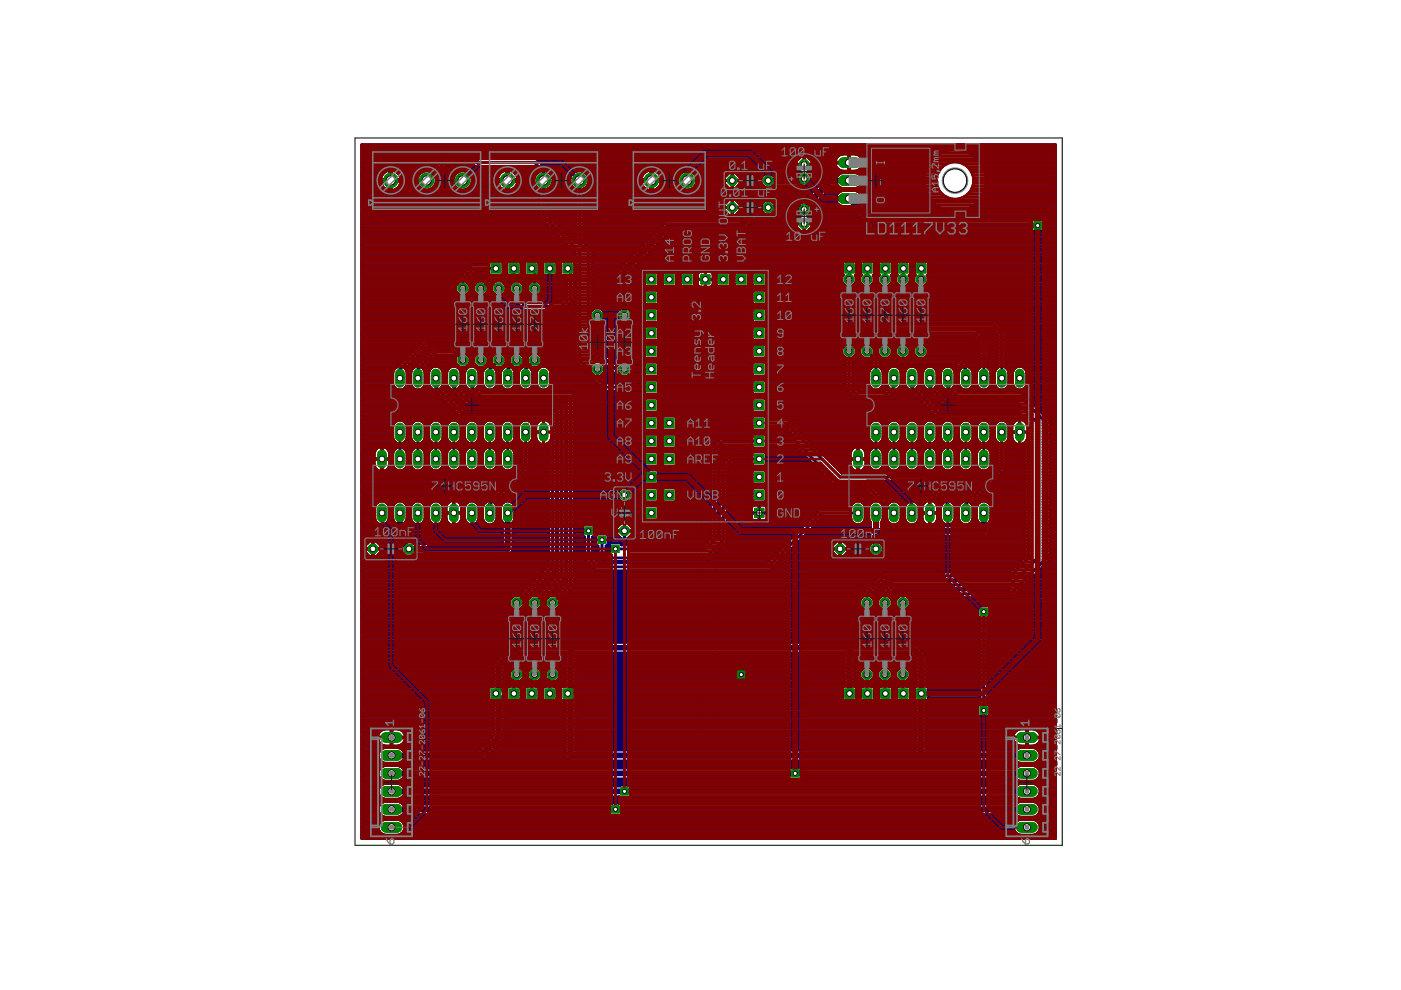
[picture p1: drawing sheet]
<svg xmlns="http://www.w3.org/2000/svg" width="297mm" height="210mm" viewBox="0 0 297 210" stroke-linecap="round" stroke-linejoin="round" font-family="sans-serif">
<path d="M147.2 154.5h3.1M148.7 152.9v3.1M222.2 154.5h3M223.7 152.9v3.1" fill="none" stroke="#000" stroke-width=".21"/>
<path d="M76.8 49.5h71.9v105h-71.9zM151.7 49.5h72v105h-72z" fill="none" stroke="#808080" stroke-width=".21"/>
<g fill="none" stroke="#000080" stroke-width=".61">
<path d="M76.7 30.7h147.1v147.1h-147.1zM76.7 39.4h4.3M76.7 40h4.8M76.7 33.6h92.6M76.7 36.5h4.8M76.7 38.3h6M76.7 38.8h4.1M76.7 37.7h4M76.7 37.1h4.3M76.7 35.9h14.9M76.7 35.4h15.5M76.7 34.8h16"/>
<path d="M76.7 34.2h16.6M76.7 33.1h101M76.7 32.5h122.6M76.7 31.9h124.1M76.7 31.3h147.1M76.7 30.8h147.1M81 37.1l.7-.7 1-.3v4.3a2.17 2.17 0 0 1-2-2h4.3a2.23 2.23 0 0 1-2 2v-4.3l1 .3 .7 .7M81 37.1l-.3 1h4.3l-.3-1M82.7 39.4h.3M82.7 40h.3M82.7 36.5h.3M82.7 38.8h.3"/>
<path d="M82.7 37.7h.3M82.7 37.1h.3M83 38.3h5.4M84.2 40h5.2M84.2 36.5h5.1M84.7 39.4h4.1M84.7 37.1h4.1M85 38.8h3.5M85 37.7h3.5M89.3 36.5l-.5 .6M90.5 38.2l3.7-3.7h19.1l1.9 1.8v9.6l7.7 7.6v22.9l1.9 1.9h1.9v1.9l1.9 1.9h9.5M91.6 40h5.4"/>
<path d="M92.2 39.4h4.2M92.4 38.8h3.7M92.4 37.7h3.7M92.5 38.3h3.6M92.8 37.1h3.6M93.4 36.5h3.5M93.9 33.6l-2.7 2.7-1.1-.1-.8 .3M94 35.9h19.6M94.5 35.4h18.6M96.4 37.1a2.07 2.07 0 0 0 1.7 3.2 2.07 2.07 0 0 0 1.7-3.2M96.9 36.5l.8-.3h.8l.8 .3M96.9 36.5l-.5 .6"/>
<path d="M99.2 40h7.1M99.3 36.5l.5 .6M99.3 36.5h7M99.8 39.4h6M99.8 37.1h5.9M100.1 38.8h5.4M100.1 37.7h5.4M100.1 38.3h7.3M105.7 37.1l.8-.7 .9-.3v4.3a2.18 2.18 0 0 1-2-2h4.4a2.18 2.18 0 0 1-2 2v-4.3l1 .3 .7 .7M105.7 37.1l-.3 1h4.4l-.3-1M107.4 39.4h.4M107.4 40h.4"/>
<path d="M107.4 36.5h.4M107.4 38.8h.4M107.4 37.7h.4M107.4 37.1h.4M107.8 38.3h5.4M108.9 40h5.2M109 36.5h5.1M109.5 39.4h4M109.5 37.1h4M109.7 38.8h3.6M109.7 37.7h3.6M113.5 37.1a2.05 2.05 0 0 0 .9 3v6.1l7.6 7.7v22.8l2.4 2.4h1l.5 .5v.9l2.3 2.4h8.4v.4l.3 .3h2.4l.3-.3v-2.4l-.3-.3h-2.4l-.3 .3v.4h-7.7l-1.4-1.5v-.2l.7-.7v-1.3l-.4-.4h.4l2 1.9h.9l.7 .7h1.2l.7-.7h2.9v.4l.3 .3h2.4l.3-.3v-2.4l-.3-.3h-2.4l-.3 .3v.3h-2.9l-.7-.6h-1.2l-.7 .6h-.2l-2-1.9h-1.9l-1.4-1.4"/>
<path d="M113.7 33.6l2.4 2.4v.4l.3 .1M114.1 36.5l-1.1-1.2h-18.4l-2.2 2.2a2.06 2.06 0 0 1-2.2 2.8 2.06 2.06 0 0 1-1.4-3.2M114.1 36.5l-.6 .6M114.3 34.2h54.5M114.9 34.8h53.9M115.4 35.4h53.4M116 35.9h53.2M116.3 40h5.5M116.4 36.5a2.03 2.03 0 0 1-.3 3.6v5.4l5.9 6v-11.4a1.99 1.99 0 0 1-.9-3M116.4 36.5h5.3M116.9 39.4h4.2M117 37.1h4.1"/>
<path d="M117.2 38.8h3.7M117.2 37.7h3.7M117.3 38.3h3.5M121.7 36.5l.7-.3h.9l.7 .3M121.7 36.5l-.6 .6M122.9 38.2v.1M122.9 38.3v13.3l1.9 1.9v21l1.9 1.9h1.9l1.9 1.9h7.6M123.9 40h12.9M124 36.5l.6 .6M124 36.5h12.7M124.5 39.4h11.7M124.6 37.1a2.01 2.01 0 0 1-.9 3v11.2l1.9 1.9v12.6l.4-.5h1.3l.9 .9v1.3l-.9 .9h-1.3l-.4-.5v6.2"/>
<path d="M124.6 37.1h11.6M124.8 38.8h11.2M124.8 37.7h11.2M124.9 38.3h13M136.2 37.1l-.3 1h4.4l-.3-1M136.2 37.1l.7-.7 1-.3v4.3a2.17 2.17 0 0 1-2-2h4.4a2.23 2.23 0 0 1-2 2v-4.3l.9 .3 .8 .7M137.9 39.4h.4M137.9 40h.4M137.9 36.5h.4M137.9 38.8h.4M137.9 37.7h.4M137.9 37.1h.4"/>
<path d="M138.3 38.3h5.4M139.4 40h5.2M139.4 36.5h5.1M139.9 39.4h4.1M140 37.1h4M140.2 38.8h3.5M140.2 37.7h3.5M144 37.1a2.07 2.07 0 0 0 1.7 3.2 2.07 2.07 0 0 0 1.7-3.2M144.5 36.5l.8-.3h.8l.8 .3M144.5 36.5l-.5 .6M146.8 40h26.1M146.9 36.5h22.9l-.6 .6h-5.3l-.4-.3h-1.3l-.8 .9v1.2l.8 .9h1.3l.4-.4h9.6"/>
<path d="M146.9 36.5l.5 .6M147.4 39.4h6.6M147.4 37.1h6.7M147.7 38.8h5.9M147.7 37.7h5.9M147.7 38.3h13.7M154.6 40l-1-1v-1.4l1-1h1.4l.9 1v1.4l-.9 1M155.3 39.4h.1M155.3 36.6v3.4M155.3 38.8h.1M155.3 37.7h.1M155.3 37.1h.1"/>
<path d="M156.4 37.1h5.5M156.5 39.4h5.3M156.9 38.8h4.5M156.9 37.7h4.5M163.9 37.1h5.3M168.8 34.9h3.4M169.8 36.5l-1-.9v-1.4l1-1h1.4l1 1v1.4l-1 .9M170.5 33.2v1.7M170.5 33.6h.1M170.5 34.8h.1M170.5 34.2h.1M171.2 36.5a1.53 1.53 0 0 1 .8 1.6 1.53 1.53 0 0 1-1.2 1.3"/>
<path d="M171.2 36.5h24.9M171.6 33.6h5.6M171.7 38.8h2.3M171.8 35.9h6M171.8 37.1h5.9M172 38.3h2.6M172 37.7h3.2M172.2 35.4h5.1M172.2 34.8h4.9M172.2 34.2h4.9M176.1 40h20M177.7 33.1l.2-.2a3.1 3.1 0 0 1 2-.3v3.7a2.97 2.97 0 0 1-2-.3l-.7-.8-.2-.7h6a1.84 1.84 0 0 1-1.7 1.8h-1.2v-3.7a3.1 3.1 0 0 1 2 .3l.6 .6 .3 .9h-6l.2-.6z"/>
<path d="M178.5 40l-.9-.6h-.9l-4.7 4.7v.6l-.2 .5M179.9 33.6h.2M179.9 35.9h.2M179.9 35.4h.2M179.9 34.8h.2M179.9 34.2h.2M179.9 33.1h.2M181.5 40a1.7 1.7 0 0 0 1.4-1.7 1.7 1.7 0 0 0-1.4-1.7h-3l-.9 .5h-1.6l-.4 .2-5.6 5.6h-6.1l-.4-.4h-1.3l-.3 .4h-1.2l-.4 .1-3.6 3.7h-15l-.4 .1-9.9 9.9-.1 .4v8.7l-.4 .4v1.3l.9 .9h1.2l.9-.9v-1.3l-.4-.4v-8l8.9-8.8h15l.7-.5M182.2 35.9h14.1M182.3 33.1h16.1M182.4 37.1h13.6M182.4 39.4h13.6"/>
<path d="M182.7 37.7h13.2M182.7 38.8h13.2M182.8 35.4h13.8M182.8 33.6h15M182.8 38.3h13.1M182.9 34.8h14M183 34.2h14.2M197.2 34.2a6.6 6.6 0 0 0 .8 9 6.6 6.6 0 0 0 9 0 6.6 6.6 0 0 0 .8-9M197.2 34.2a6.6 6.6 0 0 1 10.6 0M204.1 31.9h19.7M205.6 32.5h18.2M206.6 33.1h17.2"/>
<path d="M207.2 33.6h16.6M207.7 34.2h16.1M208.1 34.8h15.7M208.4 35.4h15.4M208.7 35.9h15.1M208.8 36.5h15M208.9 40h14.9M209 37.1h14.8M209 39.4h14.8M209.1 38.3h14.7M209.1 38.8h14.7M209.1 37.7h14.7"/>
<path d="M76.7 42.9h37.7M76.7 45.8h37.7M76.7 42.3h37.7M76.7 59.6h20.6M76.7 59.1h20.6M76.7 58.5h21M76.7 57.9h21.6M76.7 57.3h22.1M76.7 56.7h22.7M76.7 56.2h23.3M76.7 55.6h27M76.7 55h45.3"/>
<path d="M76.7 54.4h45.3M76.7 53.9h45.3M76.7 53.3h44.8M76.7 52.7h44.2M76.7 52.1h43.6M76.7 51.5h43M76.7 51h42.4M76.7 50.4h41.9M76.7 49.8h41.3M76.7 49.2h40.7M76.7 48.7h40.1M76.7 48.1h39.5"/>
<path d="M76.7 47.5h39M76.7 46.9h38.4M76.7 46.4h37.8M76.7 45.2h37.7M76.7 44.6h37.7M76.7 44h37.7M76.7 43.5h37.7M76.7 41.7h37.7M76.7 41.1h37.7M76.7 40.6h37.7M99 59.6h3.3l1.2-1.2h.4l-.3-.3v-.4h-2.8l-1.8 1.9v.2l.7 .7v1.3l-1 .9h-1.2l-.9-.9v-1.3l.7-.7v-.9l2.8-2.8h3.5v-.4l.3-.3h2.4l.4 .3v2.4l-.3 .3h.9l.2-.2-.1-2.5 .3-.3h2.5l.3 .3v2.4l-.3 .3h-.6l-1.6 1.7h-1.2l.5 .4v1.3l-.9 .9h-1.3l-.9-.9v-1.3l.4-.4h-.4l-.7 .7M99.5 59.1h3.3"/>
<path d="M100.1 58.5h3.3M100.6 57.9h3M101.3 59.6l-.9 .9v1.3l.9 .9h1.3l.9-.9v-1M105.1 56.9h-4.7l-2.3 2.3v1.9M106.5 55.6h1M106.7 57.9h.7M106.7 57.3h.7M106.7 56.7h.7M106.7 56.2h.7M108.4 59.6h4.1M108.9 59.6l-.9 .9v1.3l.7 .7v.9l2.4 2.4h8.3l2.4-2.4 .1-7.7-.3-.3h-2.4l-.3 .3v2.4l.3 .3h.9v4.3l-1.4 1.4h-6.9l-1.4-1.4v-.2l.7-.7v-1.3l-.9-.9M108.9 56.9v1l-1.2 1.3h-3.9l-1.9 1.9"/>
<path d="M109 59.1h3.5M109.6 58.5h2.9M110.3 55.6h1.1M110.5 57.9h.8M110.5 57.3h.8M110.5 56.7h.8M110.5 56.2h.8M111.5 55.4h2.5l.3 .3-.1 4.1 .7 .7v1.3l-.9 .9h-1.3l-.9-.9v-1.3l.7-.7v-1.4h-1l-.2-.3v-2.4zM112.8 56.9l.5 .6v3.6M114.2 55.6h1M114.2 59.6h5.9M114.2 59.1h5.9"/>
<path d="M114.2 58.5h5.9M114.3 57.9h.8M114.3 57.3h.8M114.3 56.7h.8M114.3 56.2h.8M115.4 55.4h2.4l.3 .3v2.4l-.3 .3h-2.4l-.3-.3v-2.4zM116.1 42.9h5.9M116.1 42.3h5.9M116.1 45.2h5.9M116.1 44.6h5.9M116.1 44h5.9M116.1 43.5h5.9"/>
<path d="M116.1 41.7h5.9M116.1 41.1h5.9M116.1 40.6h5.9M116.3 45.8h5.7M116.9 46.4h5.1M117.5 46.9h4.5M118 55.6h1M118 47.5h4M118.1 57.9h.8M118.1 57.3h.8M118.1 56.7h.8M118.1 56.2h.8"/>
<path d="M118.6 48.1h3.4M119.2 48.7h2.8M119.8 49.2h2.2M120.4 49.8h1.6M120.4 56.9l.6 .6v5.5l-1.9 1.9h-7.7l-1.9-1.9v-1.9M120.9 50.4h1.1M121.5 51h.5M121.8 55.6h.2M121.8 59.6h.2M121.8 59.1h.2M121.8 58.5h.2M121.9 57.9h.1"/>
<path d="M121.9 57.3h.1M121.9 56.7h.1M121.9 56.2h.1M123.7 42.9h30.3M123.7 45.8h33.9M123.7 42.3h46.9M123.7 51h13.4M123.7 50.4h14M123.7 49.8h14.6M123.7 49.2h15.2M123.7 48.7h15.7M123.7 48.1h16.3"/>
<path d="M123.7 47.5h16.9M123.7 46.9h17.5M123.7 46.4h33.3M123.7 45.2h30.4M123.7 44.6h29.9M123.7 44h29.9M123.7 43.5h29.9M123.7 41.7h47.4M123.7 41.1h48M123.7 40.6h48.6M124 51.5h12.6M124.6 52.1h11.4"/>
<path d="M125.2 52.7h10.2M125.6 59.6h5.7M125.6 59.1h5.7M125.6 58.5h5.7M125.6 57.9h5.7M125.6 57.3h5.7M125.6 56.7h5.8M125.6 56.2h6.4M125.6 55.6h6.9M125.6 55h7.5M125.6 54.4h8.1M125.6 53.9h8.7"/>
<path d="M125.6 53.3h9.2M133.5 59.6h3.1M133.5 59.1h3.1M133.5 58.5h3.1M133.5 57.9h3.2M134 57.3h44.6M134.6 56.7h44M135.2 56.2h43.4M135.8 55.6h42.9M136.3 55h87.5M136.9 57.7h2.4l.3 .3v2.4l-.3 .3h-2.4l-.3-.3v-2.4zM136.9 54.4h86.9"/>
<path d="M137.5 53.9h86.3M138.1 53.3h85.7M138.6 52.7h85.2M139.2 52.1h84.6M139.5 57.9h1M139.6 59.6h.8M139.6 59.1h.8M139.6 58.5h.8M139.8 51.5h84M140.4 51h83.4M140.7 57.7h2.4l.3 .3v2.4l-.3 .3h-2.4l-.3-.3v-2.4zM140.9 50.4h82.9"/>
<path d="M141.5 49.8h82.3M142.1 49.2h81.7M143.3 57.9h1.1M143.4 59.6h.8M143.4 59.1h.8M143.4 58.5h.8M144.2 58l.3-.3h2.4l.3 .3v2.4l-.3 .3h-2.4l-.3-.3zM147.1 57.9h.9M147.2 59.6h.7M147.2 59.1h.7M147.2 58.5h.7M147.9 59.2h3.3"/>
<path d="M148 57.8l.5-.2h2.1l.3 .1 .3 .5v2.1l-.1 .3-.5 .3h-2.1l-.4-.1-.2-.5v-2.1zM149.5 59.6h.1M149.5 57.6v3.3M149.5 59.1h.1M149.5 58.5h.1M149.5 57.9h.1M151.1 57.9h.9M151.2 59.6h.6M151.2 59.1h.6M151.2 58.5h.6M151.8 58l.3-.3h2.5l.3 .3v2.4l-.3 .3h-2.5l-.3-.3zM153.6 44h3.3"/>
<path d="M154.6 42.3l-1 1v1.4l1 1h1.4l.9-1v-1.4l-.9-1M154.7 57.9h1.1M154.9 59.6h.7M154.9 59.1h.7M154.9 58.5h.7M155.3 42.9h.1M155.3 42.3v3.4M155.3 45.2h.1M155.3 44.6h.1M155.3 44h.1M155.3 43.5h.1M155.6 58l.4-.3h2.4l.3 .3v2.4l-.3 .3h-2.4l-.4-.3z"/>
<path d="M156.4 45.2h1.8M156.5 42.9h4.2M156.9 44.6h1.8M156.9 44h2.4M156.9 43.5h3M157.9 48.7h11.5M158.1 48.5h.1M158.5 48.1h10.3M158.5 57.9h1.1M158.7 59.6h.7M158.7 59.1h.7M158.7 58.5h.7"/>
<path d="M159.1 47.5h9.7M159.4 58l.4-.3h2.4l.3 .3v2.4l-.3 .3h-2.4l-.4-.3zM159.7 46.9h9.1M160.2 46.4h9M161.4 45.2h.5M162.3 57.9h16.3M162.5 59.6h16M162.5 59.1h16M162.5 58.5h16.1M163.8 45.2h5.4M168.8 47.4h3.4M169.2 45.2l-5.3-.1-.4 .4h-1.3l-.3-.4h-.5l-3.3 3.4"/>
<path d="M169.2 45.2l.6 .5-9 .1M169.8 45.7l-1 1v1.4l1 1h1.4l1-1v-1.4l-1-1M170.5 47.4v1.7M170.5 48.7h.1M170.5 48.1h.1M170.5 47.5h.1M171.2 45.7l10.9 .1M171.6 48.7h13.4M171.8 45.2l-.6 .5M171.8 46.4h10.8M171.8 45.2h9.7M172 44.6h8.9"/>
<path d="M172.1 44h8.2M172.2 48.1h12.2M172.2 47.5h11.6M172.2 46.9h11M172.6 43.5h5.3M173.2 42.9h4.2M173.8 42.3h3.4M174.4 41.7h2.8M174.9 41.1h2.5M175.5 40.6h2.7M177.4 41.1a1.71 1.71 0 0 0 1.1 2.7h1.6l5 5 .4 .2h33.4l.1 .1h2l.3-.3v-2l-.3-.3h-2l-.1 .2h-32.7l-3.6-3.7 .2-.6v-.6l-.2-.7M177.4 41.1l.5-.4 .6-.3h3l.6 .3 .5 .4"/>
<path d="M178.9 55.4h2.4l.3 .3v2.4l-.3 .3 .2 .2v1.3l-.9 .8h-1.2l-.9-.8v-1.3l.3-.3-.2-.2v-2.4zM180.1 56.9l-.1 2.3M181.4 58.5h1M181.5 55.6h1M181.5 59.6h.8M181.5 59.1h.8M181.6 57.9h.8M181.6 57.3h.8M181.6 56.7h.8M181.6 56.2h.8M181.9 40.6h14.4M182.4 55.7l.3-.3h2.4l.3 .3v2.4l-.3 .3 .2 .2v1.3l-.9 .8h-1.2l-.9-.8v-1.3l.3-.3-.2-.2z"/>
<path d="M182.6 41.1h13.9M182.6 42.9h15.2M182.8 41.7h14.1M182.8 42.3h14.4M183 43.5h15.3M183.6 44h15.7M183.9 56.9l-.1 2.3M184.1 44.6h16.6M184.7 45.2h39.1M185.2 58.5h1M185.3 45.8h38.5M185.3 55.6h1"/>
<path d="M185.3 59.6h.8M185.3 59.1h.8M185.4 57.9h.8M185.4 57.3h.8M185.4 56.7h.8M185.4 56.2h.8M185.9 46.4h37.9M186.5 55.4h2.4l.4 .3v2.4l-.3 .3 .1 .2v1.3l-.8 .8h-1.3l-.9-.8v-1.3l.3-.3-.2-.2v-2.4zM187.7 56.9l-.1 2.3M189 58.5h1M189.1 55.6h1M189.1 59.6h.8"/>
<path d="M189.1 59.1h.8M189.3 57.9h.7M189.3 57.3h.7M189.3 56.7h.7M189.3 56.2h.7M190.3 55.4h2.4l.4 .3v2.4l-.3 .3 .2 .2v1.3l-.9 .8h-1.3l-.9-.8v-1.3l.3-.3-.2-.2v-2.4zM191.5 56.9l-.1 2.3M192.8 58.5h1M192.9 55.6h1.1M193 59.6h.7M193 59.1h.7M193.1 57.9h.7"/>
<path d="M193.1 57.3h.7M193.1 56.7h.7M193.1 56.2h.7M194.1 55.4h2.5l.3 .3v2.4l-.3 .3 .2 .2v1.3l-.9 .8h-1.3l-.9-.8v-1.3l.3-.3-.2-.2v-2.4zM195.3 56.9l-.1 2.3M196.6 58.5h27.2M196.7 55.6h27.1M196.8 59.6h27M196.8 59.1h27M196.9 57.9h26.9M196.9 57.3h26.9M196.9 56.7h26.9"/>
<path d="M196.9 56.2h26.9M204.3 44.6h19.5M205.7 44h18.1M206.6 43.5h17.2M207.2 42.9h16.6M207.8 42.3h16M208.1 41.7h15.7M208.4 41.1h15.4M208.7 40.6h15.1M221.3 48.7h2.5M221.3 48.1h2.5M221.3 47.5h2.5"/>
<path d="M221.3 46.9h2.5M76.7 76.4h8.8M76.7 72.9h12.3M76.7 79.9h6.6M76.7 79.3h6.6M76.7 78.7h6.7M76.7 78.1h7M76.7 77.6h7.6M76.7 77h8.2M76.7 75.8h9.4M76.7 75.2h10M76.7 74.7h10.5"/>
<path d="M76.7 74.1h11.1M76.7 73.5h11.7M76.7 72.3h12.8M76.7 71.8h13.4M76.7 71.2h45.3M76.7 70.6h45.3M76.7 70h45.3M76.7 69.4h45.3M76.7 68.9h45.3M76.7 68.3h45.3M76.7 67.7h45.3M76.7 67.1h45.3"/>
<path d="M76.7 66.6h45.3M76.7 66h45.3M76.7 65.4h34M76.7 64.8h33.5M76.7 64.3h32.9M76.7 63.7h32.3M76.7 63.1h32M76.7 62.5h20.6M76.7 62h20.1M76.7 61.4h19.9M76.7 60.8h19.9M76.7 60.2h20.2"/>
<path d="M83.9 77.9l6.2-6.2h10.3l2.4 2.4v1l.7 .6v1.3l-.9 .9h-1.3l-.9-.9v-1.3l.7-.6v-.3l-1.4-1.4h-8.9l-4.8 4.9 .3 .6v2.6a1.55 1.55 0 0 1-1.5 1.2 1.55 1.55 0 0 1-1.5-1.2v-2.6l.2-.6zM86.1 78.1h1.4M86.2 78.7h1M86.3 79.9h.8M86.3 79.3h.8M86.7 77.6h1.5M87.3 77h1.4M87.7 77.9l4.4-4.3h4.5l1.2 1.2h.9l1 .9v1.3l-1 .9h-1.2l-.9-.9v-1l-.7-.7h-3.1l-3 3 .3 .6v2.6a1.55 1.55 0 0 1-1.5 1.2 1.55 1.55 0 0 1-1.5-1.2v-2.6l.2-.6zM87.9 76.4h1.4M88.4 75.8h1.5M89 75.2h1.5M89.6 74.7h1.4"/>
<path d="M89.9 78.1h1.4M90 78.7h1M90.1 79.9h.8M90.1 79.3h.8M90.2 74.1h1.4M90.5 77.6h6.6M90.8 73.5h9M91.1 77h5.5M91.7 76.4h4.9M92.2 75.8h4.2M93.5 78.1h1.6M93.9 78.7h.9"/>
<path d="M93.9 79.9h.8M93.9 79.3h.8M97 74.1h3.4M97.3 78.1h1.6M97.6 74.7h3.3M97.7 78.7h.9M97.7 79.9h.8M97.7 79.3h.8M98.1 76.4l-1.9-1.9h-3.8l-3.8 3.8v1.9M98.9 62.5h2.3M99.1 77.6h1.8M99.1 75.2h1.8"/>
<path d="M99.2 77.9a1.56 1.56 0 0 1 2.4 1v2.6l-.4 .6 1.1 1.1h19l.5 .5v40.6l-3.1 3.2v.9l-.9 .9h-1.3l-.9-.9v-1.2l.9-.9h1l2.6-2.7v-38.8h-18.5l-2.9-2.8-.2-.5v-2.6l.2-.6zM99.4 60.2h1.3M99.5 62h1.1M99.7 76.4h.7M99.7 77h.7M99.7 75.8h.7M99.7 61.4h.7M99.7 60.8h.7M100.4 71.8h21.6M101 72.3h21M101.1 78.1h1.6M101.5 78.7h.9"/>
<path d="M101.6 72.9h20.4M101.6 79.9h.7M101.6 79.3h.7M101.9 76.4v-1.9l-1.9-1.9h-9.5l-5.7 5.7v1.9M102.2 73.5h19.8M102.7 62.5h2.3M102.7 74.1h19.3M102.8 74.7h19.2M102.9 77.6h.5M102.9 75.2h1.8M103.3 62h1.1M103.5 76.4h.7"/>
<path d="M103.5 77h.5M103.5 75.8h.7M103.5 61.4h.7M103.5 60.8h.7M104 60.2h.5M104.2 75.7l.9-.9h1.3l.9 .9v1.3l-.9 .9h-1l-.3 .4 .3 .6v2.6a1.55 1.55 0 0 1-1.6 1.2 1.55 1.55 0 0 1-1.5-1.2v-2.6a6.4 6.4 0 0 1 1.9-2.2zM105.2 78.1h1.4M105.3 78.7h.9M105.4 79.9h.7M105.4 79.3h.7M105.7 76.4l-1.9 1.9v1.9M106.5 62.5h2.2"/>
<path d="M106.7 77.6h.5M106.7 75.2h1.8M107 60.2h1.3M107.1 62h1.1M107.3 76.4h.7M107.3 77h.5M107.3 75.8h.7M107.3 61.4h.7M107.3 60.8h.7M108 75.7l.9-.9h1.3l.9 .9v1.3l-.9 .9h-1l-.3 .4 .3 .6v2.6a1.54 1.54 0 0 1-1.6 1.2 1.54 1.54 0 0 1-1.5-1.2v-2.6a6.4 6.4 0 0 1 1.9-2.2zM109 78.1h1.4M109.1 78.7h.9"/>
<path d="M109.2 79.9h.7M109.2 79.3h.7M109.5 76.4l-1.8 1.9v1.9M110.4 62.5h2.2M110.5 77.6h.5M110.6 75.2h1.8M110.8 63.1h8.9M110.8 60.2h1.3M110.9 62h1.1M111.1 76.4h.7M111.1 77h.5M111.1 75.8h.7"/>
<path d="M111.1 61.4h.7M111.1 60.8h.7M111.4 63.7h7.7M111.8 75.7l.9-.9h1.3l.9 .9v1.3l-.9 .9h-1l-.3 .4 .3 .6v2.6a1.55 1.55 0 0 1-1.6 1.2 1.55 1.55 0 0 1-1.5-1.2v-2.6l.3-.6 1.6-1.6zM112.8 78.1h1.4M112.9 78.7h.9M113 79.9h.7M113 79.3h.7M113.3 76.4l-1.9 1.9v1.9M114 78.3a1.54 1.54 0 0 1 1.6-.6 1.54 1.54 0 0 1 1.2 1.2v2.6a1.55 1.55 0 0 1-1.5 1.2 1.55 1.55 0 0 1-1.6-1.2v-2.6zM114.1 62.5h6M114.3 77.6h8.6"/>
<path d="M114.4 75.2h7.6M114.6 60.2h5.5M114.7 62h5.4M114.9 76.4h7.1M114.9 77h7.4M114.9 75.8h7.1M114.9 61.4h5.2M114.9 60.8h5.2M116.4 78.1h7M116.7 78.7h7.3M116.8 79.9h9.1M116.8 79.3h8.7"/>
<path d="M119.8 65.4h2.2M120.4 64.8h1.6M120.9 64.3h1.1M121.5 63.7h.5M121.8 63.1h.2M121.8 62.5h.2M121.8 62h.2M121.8 61.4h.2M121.8 60.8h.2M121.8 60.2h.2M125.6 72.9h61.2M125.6 74.1h11"/>
<path d="M125.6 73.5h11M125.6 72.3h61.2M125.6 71.8h11M125.6 71.2h11M125.6 70.6h11M125.6 70h11M125.6 69.4h11M125.6 68.9h62.6M125.6 68.3h.4M125.6 65.4h.4M125.6 64.8h5.7M125.6 64.3h5.7"/>
<path d="M125.6 63.7h5.7M125.6 63.1h5.7M125.6 62.5h5.7M125.6 62h5.7M125.6 61.4h5.7M125.6 60.8h5.7M125.6 60.2h5.7M126.2 74.7h10.4M126.7 75.2h9.9M127.4 68.3h4.3M127.4 65.4h3.9M127.6 79.9h51.6"/>
<path d="M127.8 79.3h3.4M128 67.7h3.1M128 66h3.1M128.1 77.6h.5M128.2 78.7h1.5M128.2 78.1h1M128.2 67.1h2.7M128.2 66.6h2.7M129.2 75.8h7.5M129.8 76.4h49.4M130.4 77h1.2M133.1 68.3h3.7"/>
<path d="M133.2 77h3.5M133.5 65.4h3.3M133.5 64.8h90.3M133.5 64.3h3.1M133.5 63.7h3.1M133.5 63.1h3.1M133.5 62.5h3.1M133.5 62h3.1M133.5 61.4h90.3M133.5 60.8h14.7M133.5 60.2h3.1M133.6 79.3h3"/>
<path d="M133.7 67.7h2.9M133.7 66h2.9M133.9 67.1h2.7M133.9 66.6h2.7M136.6 64.2v-2.4l.3-.3h2.4l.3 .3v2.4M136.6 64.2l.3 .4h2.4l.3-.4M136.9 65.3h2.4l.3 .4v2.4l-.3 .3h-2.4l-.3-.3v-2.4zM136.9 73h2.4l.3 .3v2.4l-.3 .3h-2.4l-.3-.3v-2.4zM136.9 69.2h2.4l.3 .3v2.4l-.3 .3h-2.4l-.3-.3v-2.4zM139.4 68.3h20.3M139.4 65.4h20.3M139.5 75.8h20.1"/>
<path d="M139.5 77h20.1M139.6 69.4h19.8M139.6 64.3h19.9M139.6 79.3h19.8M139.6 78.7h19.8M139.6 78.1h19.8M139.6 77.6h19.8M139.6 75.2h19.8M139.6 74.7h19.8M139.6 74.1h19.8M139.6 73.5h19.8M139.6 71.8h19.8"/>
<path d="M139.6 71.2h19.8M139.6 70.6h19.8M139.6 70h19.8M139.6 67.7h19.8M139.6 67.1h19.8M139.6 66.6h19.8M139.6 66h19.8M139.6 63.7h19.8M139.6 63.1h19.8M139.6 62.5h19.8M139.6 62h19.8M139.6 60.2h.8"/>
<path d="M143.4 60.2h.8M147.2 60.2h.7M149.5 60.8h.1M149.5 60.2h.1M150.9 60.8h72.9M151.2 60.2h.6M154.9 60.2h.7M158.7 60.2h.7M159.4 65.7l.4-.4h2.4l.3 .4v2.4l-.3 .3h-2.4l-.4-.3zM159.4 77.1l.4-.3h2.4l.3 .3v2.4l-.3 .3h-2.4l-.4-.3zM159.4 69.5l.4-.3h2.4l.3 .3v2.4l-.3 .3h-2.4l-.4-.3zM159.4 61.8l.4-.3h2.4l.3 .3v2.4l-.3 .4h-2.4l-.4-.4z"/>
<path d="M159.8 73h2.4l.3 .3v2.4l-.3 .3h-2.4l-.4-.3v-2.4zM162.2 68.3h26.6M162.2 65.4h61.6M162.3 75.8h16.9M162.4 77h16.8M162.5 79.3h16.7M162.5 78.7h16.7M162.5 78.1h16.7M162.5 77.6h16.7M162.5 75.2h16.1M162.5 74.7h16M162.5 74.1h16"/>
<path d="M162.5 73.5h16.3M162.5 71.8h24.3M162.5 71.2h24.3M162.5 70.6h24.3M162.5 70h24.6M162.5 69.4h25.1M162.5 67.7h61.3M162.5 67.1h61.3M162.5 66.6h61.3M162.5 66h61.3M162.5 64.3h61.3M162.5 63.7h61.3"/>
<path d="M162.5 63.1h61.3M162.5 62.5h61.3M162.5 62h61.3M162.5 60.2h16.3M179.2 75.8v6.6l2.4 2.4h6.4l2.8-2.8 .3-.5v-2.6a1.55 1.55 0 0 0-1.6-1.3 1.55 1.55 0 0 0-1.5 1.3v2.6l.3 .6-1 1.1h-5l-1.5-1.5v-5.9M179.4 72.9l-.9 .9v1.3l.7 .7M180 74.5v7.6l1.9 1.9h5.7l1.9-1.9v-1.9M180.6 72.9l.9 .9v1.3l-.7 .7M180.8 76.4h3.8M180.8 79.9h3.4M180.8 79.3h3.4M180.8 78.7h3.5"/>
<path d="M180.8 78.1h3.8M180.8 77.6h4.1M180.8 77h4.1M180.8 75.8h2.2M181.2 73.5h1.4M181.2 60.2h1.4M181.4 75.2h1M181.5 74.7h.8M181.5 74.1h.8M183.2 72.9l-.9 .9v1.3l.9 .9h.9l.8 .7v1.2M183.8 74.5l1.9 1.9v3.8M184.4 72.9l.9 .9v1l1.3 1.2v1.9"/>
<path d="M184.9 77.9l-.5 .4-.2 .6v2.6a1.55 1.55 0 0 0 1.5 1.2 1.55 1.55 0 0 0 1.5-1.2v-2.6l-.2-.6-.4-.4M184.9 77.9h.1M185 73.5h1.4M185 60.2h1.5M185.3 74.7h.8M185.3 74.1h.8M185.8 75.2h.4M186.4 75.8h.4M186.6 76.4h4M186.6 77.9h.1M186.6 77.6h16.2M186.6 77h4.2"/>
<path d="M186.8 78.1h1.6M187.2 78.7h.9M187.2 79.9h.8M187.2 79.3h.8M187.6 74.5v-3.8l1.9-2h21l1.9 2v9.5M188.4 75.8h2.2M188.5 72.9h5.9M188.5 72.3h5.9M188.5 71.8h6.4M188.5 71.2h6.9M188.8 73.5h1.4M188.8 60.2h1.5"/>
<path d="M188.9 70.6h7.1M189 75.2h1.1M189.1 74.7h.8M189.1 74.1h.8M189.4 70h7.2M190.6 78.1h1.7M190.8 72.9l-.9 .9v1.3l.7 .7M191 78.7h.9M191.1 79.9h.7M191.1 79.3h.7M191.4 74.5v1.9h11.5l1.9 1.9v1.9M192.1 72.9l.9 .9v1.3l-.5 .4h1.7l-.5-.4v-1.3l.7-.6v-1l2.4-2.4h10.2l2.4 2.4v5.7"/>
<path d="M192.6 73.5h1.5M192.6 60.2h1.5M192.8 75.2h1M193 74.7h.7M193 74.1h.7M194.4 78.1h1.7M194.8 78.7h.9M194.9 79.9h.7M194.9 79.3h.7M195.2 74.5v-1.9l1.9-1.9h9.6l1.9 1.9v7.6M196.1 72.9v.3l.7 .6v1.3l-.5 .4h6.9l2.9 2.8 .2 .6v2.6a1.55 1.55 0 0 1-1.5 1.2 1.55 1.55 0 0 1-1.6-1.2v-2.6l.4-.6-1.1-1.1h-11.4l-.5-.5v-.9M196.1 72.9h11.6"/>
<path d="M196.1 72.9l1.4-1.4h8.8l1.4 1.4M196.4 73.5h11.3M196.4 60.2h27.4M196.6 75.2h11.1M196.7 72.3h10.5M196.8 74.7h10.9M196.8 74.1h10.9M197.2 71.8h9.4M198.2 78.1h1.7M198.6 78.7h.9M198.7 79.9h.7M198.7 79.3h.7"/>
<path d="M202 78.1h1.4M202.4 78.7h.9M202.5 79.9h.7M202.5 79.3h.7M203.5 75.8h4.2M204.1 76.4h3.6M204.6 77h3.1M205.2 77.6h2.5M205.8 78.1h1.7M206.2 78.7h.9M206.3 79.9h.8M206.3 79.3h.8"/>
<path d="M207.2 70h3.4M207.7 77.9l-.4 .4-.2 .6v2.6a1.55 1.55 0 0 0 1.5 1.2 1.55 1.55 0 0 0 1.5-1.2v-2.6l-.2-.6-.5-.4M207.7 77.9h.1M207.7 72.9v5M207.8 70.6h3.4M208.4 71.2h3.1M209 71.8h2.5M209.4 76.4h2.1M209.4 77.9h.1M209.4 72.9h2.1M209.4 77.6h2.1M209.4 77h2.1"/>
<path d="M209.4 75.8h2.1M209.4 75.2h2.1M209.4 74.7h2.1M209.4 74.1h2.1M209.4 73.5h2.1M209.4 72.3h2.1M209.7 78.1h1.6M210 78.7h.9M210.1 79.9h.8M210.1 79.3h.8M211.2 68.3h12.6M211.5 77.9l-.4 .4-.2 .6v2.6a1.55 1.55 0 0 0 1.5 1.2 1.55 1.55 0 0 0 1.5-1.2v-2.6l-.2-.6-.4-.4"/>
<path d="M211.5 77.9h.1M211.5 77.9v-6.9l-1.4-1.4h-20.2l-1.4 1.4v2.2l.6 .6v1.3l-.8 .9h-1.3l-.9-.9v-1.3l.7-.6v-2.9l2.4-2.4h21.6l2.4 2.4v7.6M211.8 68.9h12M212.4 69.4h11.4M212.9 70h10.9M213.2 76.4h10.6M213.2 77.9h.1M213.2 72.9h10.6M213.2 77.6h10.6M213.2 77h10.6M213.2 75.8h10.6M213.2 75.2h10.6"/>
<path d="M213.2 74.7h10.6M213.2 74.1h10.6M213.2 73.5h10.6M213.2 72.3h10.6M213.2 71.8h10.6M213.2 71.2h10.6M213.2 70.6h10.6M213.5 78.1h1.6M213.8 78.7h1M213.9 79.9h.8M213.9 79.3h.8M215.3 77.9a1.56 1.56 0 0 1 2.4 1v2.6a1.55 1.55 0 0 1-1.5 1.2 1.55 1.55 0 0 1-1.5-1.2v-2.6l.2-.6z"/>
<path d="M217.3 78.1h6.5M217.6 78.7h6.2M217.7 79.9h6.1M217.7 79.3h6.1M76.7 92h6.6M76.7 94.3h7.2M76.7 85h17.5M76.7 89.1h37.9M76.7 99.5h3.1M76.7 98.9h2.7M76.7 98.3h2.6M76.7 97.8h2.6"/>
<path d="M76.7 97.2h2.6M76.7 96.6h2.6M76.7 96h2.6M76.7 95.5h2.8M76.7 94.9h3.5M76.7 93.7h7.1M76.7 93.1h6.7M76.7 92.6h6.6M76.7 91.4h6.6M76.7 90.8h6.6M76.7 90.3h6.6M76.7 89.7h6.9"/>
<path d="M76.7 88.5h21M76.7 87.9h20.4M76.7 87.4h19.8M76.7 86.8h19.2M76.7 86.2h18.6M76.7 85.6h18.1M76.7 84.5h16.9M76.7 83.9h16.3M76.7 83.3h15.8M76.7 82.7h15.2M76.7 82.2h6.9M76.7 81.6h6.6"/>
<path d="M76.7 81h6.6M76.7 80.4h6.6M79.3 97.3h3.4M79.5 95.5l-.2 .7v2.2a1.68 1.68 0 0 0 1.7 1.6 1.68 1.68 0 0 0 1.7-1.6v-2.2l-.3-.7M79.5 95.5a1.68 1.68 0 0 1 2.9 0M81 94.7v5.3M81 99.5h.1M81 98.9h.1M81 98.3h.1M81 97.8h.1M81 97.2h.1M81 96.6h.1"/>
<path d="M81 96h.1M81 95.5h.1M81 94.9h.1M81.8 94.9h2.1M82.2 99.5h1.6M82.4 95.5h1.1M82.5 98.9h.9M82.6 96h.7M82.7 98.3h.6M82.7 97.8h.6M82.7 97.2h.6M82.7 96.6h.6"/>
<path d="M83.3 96v2.6a1.55 1.55 0 0 0 1.5 1.3 1.55 1.55 0 0 0 1.5-1.3v-2.6M84.5 89.1l-.6 .2-.4 .5-.2 .5v2.6l.2 .6 .4 .4v1.1l-.4 .5-.2 .5M84.8 91.6v5.7M85.1 89.1l.6 .2 .4 .5 .2 .5v2.6l-.2 .6-.5 .4v1.1l.5 .5M85.6 94.3h2.2M85.6 94.9h2.2M85.8 99.5h1.8M85.8 93.7h1.8M86 82.2h1.4M86 89.7h1.4M86.1 95.5h1.2M86.1 95.5l.2 .5"/>
<path d="M86.2 98.9h1M86.2 93.1h1M86.3 81.6h.8M86.3 90.3h.8M86.3 92h.8M86.3 98.3h.8M86.3 97.8h.8M86.3 97.2h.8M86.3 96.6h.8M86.3 96h.8M86.3 92.6h.8M86.3 91.4h.8"/>
<path d="M86.3 90.8h.8M86.3 81h.8M86.3 80.4h.8M87.1 96v2.6a1.55 1.55 0 0 0 1.5 1.3 1.55 1.55 0 0 0 1.5-1.3v-2.6M88.3 89.1l-.6 .2-.4 .5-.2 .5v2.6l.2 .6 .5 .4v1.1l-.5 .5-.2 .5M88.6 91.6v5.7M88.9 89.1l.6 .2 .4 .5 .2 .5v2.6l-.2 .6-.5 .4v1.1l.5 .5M89.4 94.3h2.2M89.4 94.9h2.2M89.6 99.5h1.8M89.6 93.7h1.8M89.8 82.2h1.4"/>
<path d="M89.8 89.7h1.4M89.9 95.5h1.2M89.9 95.5l.2 .5M90 98.9h1M90 93.1h1M90.1 81.6h.8M90.1 90.3h.8M90.1 92h.8M90.1 98.3h.8M90.1 97.8h.8M90.1 97.2h.8M90.1 96.6h.8"/>
<path d="M90.1 96h.8M90.1 92.6h.8M90.1 91.4h.8M90.1 90.8h.8M90.1 81h.8M90.1 80.4h.8M90.9 96v2.6a1.55 1.55 0 0 0 1.5 1.3 1.55 1.55 0 0 0 1.5-1.3v-2.6M92.1 89.1l-.6 .2-.4 .5-.2 .5v2.6l.2 .6 .5 .4v1.1l-.5 .5-.2 .5M92.4 80.2v1.9l5.7 5.7h19.1v32.4l-7.7 7.6M92.4 91.6v5.7M92.7 89.1l.6 .2 .4 .5 .2 .5v2.6l-.2 .6-.5 .4v1.1l.5 .5 .2 .5M93.2 94.3h2.2"/>
<path d="M93.2 94.9h2.2M93.4 99.5h1.8M93.5 93.7h1.7M93.6 89.7h1.4M93.7 82.2h1.4M93.7 95.5h1.3M93.8 98.9h1M93.8 93.1h1M93.9 90.3h.8M93.9 81.6h.8M93.9 92h.8M93.9 98.3h.8"/>
<path d="M93.9 97.8h.8M93.9 97.2h.8M93.9 96.6h.8M93.9 96h.8M93.9 92.6h.8M93.9 91.4h.8M93.9 90.8h.8M93.9 81h.8M93.9 80.4h.8M94.3 82.7h1.4M94.7 96v2.6a1.55 1.55 0 0 0 1.5 1.3 1.55 1.55 0 0 0 1.5-1.3v-2.6M94.8 83.3h1.5"/>
<path d="M94.9 95.5l-.2 .5M95.4 95h.1M95.4 93.9h.1M95.4 95l-.5 .5M95.4 93.9v1.1M95.4 83.9h1.4M95.9 89.1l-.5 .2-.5 .5-.2 .5v2.6l.2 .6 .5 .4M96 84.5h1.4M96.2 80.2v1.9l3.8 3.8h19.1v36.2l-5.8 5.7M96.2 91.6v5.7M96.5 89.1l.6 .2 .4 .5 .2 .5v2.6l-.2 .6-.4 .4M96.6 85h1.4"/>
<path d="M97 95h.1M97 94.3h2.2M97 93.9h.1M97 93.9v1.1M97 94.9h2.2M97.1 95l.4 .5 .2 .5M97.1 85.6h1.5M97.2 99.5h1.9M97.3 93.7h1.7M97.4 89.7h1.4M97.5 82.2h1.4M97.5 95.5h1.2"/>
<path d="M97.6 98.9h1M97.6 93.1h1M97.7 81.6h.9M97.7 90.3h.8M97.7 86.2h1.4M97.7 92h.8M97.7 98.3h.8M97.7 97.8h.8M97.7 97.2h.8M97.7 96.6h.8M97.7 96h.8M97.7 92.6h.8"/>
<path d="M97.7 91.4h.8M97.7 90.8h.8M97.7 81h.8M97.7 80.4h.8M98.1 82.7h1.4M98.3 86.8h19.9M98.5 96v2.6a1.55 1.55 0 0 0 1.5 1.3 1.55 1.55 0 0 0 1.6-1.3v-2.6M98.6 83.3h1.5M98.7 95.5l-.2 .5M99.2 95h.1M99.2 95l-.5 .5M99.2 93.9h.1"/>
<path d="M99.2 86.3h.1M99.2 93.9v1.1M99.2 83.9h1.4M99.7 89.1l-.5 .2-.5 .5-.2 .5v2.6l.2 .6 .5 .4M99.8 84.5h1.4M100 80.2v1.9l1.9 1.9h19.1v40l-3.8 3.8M100 91.6v5.7M100.3 89.1l.6 .2 .4 .5 .3 .5v2.6l-.3 .6-.4 .4M100.9 95h.1M100.9 94.3h2.1M100.9 93.9h.1M100.9 93.9v1.1"/>
<path d="M100.9 94.9h2.1M100.9 95l.4 .5 .3 .5M101 99.5h1.9M101.1 93.7h1.7M101.2 89.7h1.4M101.3 82.2h1.4M101.3 95.5h1.3M101.4 98.9h1M101.5 93.1h.9M101.5 81.6h.9M101.5 90.3h.8M101.6 92h.7"/>
<path d="M101.6 98.3h.7M101.6 97.8h.7M101.6 97.2h.7M101.6 96.6h.7M101.6 96h.7M101.6 92.6h.7M101.6 91.4h.7M101.6 90.8h.7M101.6 81h.7M101.6 80.4h.7M101.9 82.7h26.2M102.3 96v2.6a1.55 1.55 0 0 0 1.5 1.3 1.55 1.55 0 0 0 1.6-1.3v-2.6"/>
<path d="M102.6 95.5l-.3 .5M103 95h.1M103 95l-.4 .5M103 93.9h.1M103 93.9v1.1M103.5 89.1l-.5 .2-.4 .5-.3 .5v2.6l.3 .6 .4 .4M103.8 91.6v5.7M104.1 89.1l.6 .2 .4 .5 .3 .5v2.6l-.3 .6-.4 .4M104.7 95h.1M104.7 94.3h2.1M104.7 93.9h.1M104.7 93.9v1.1"/>
<path d="M104.7 94.9h2.1M104.7 95l.4 .5M104.8 99.5h1.9M104.9 93.7h1.7M105 82.2h1.5M105.1 89.7h1.3M105.1 95.5h1.3M105.1 95.5l.3 .5M105.2 98.9h1M105.3 93.1h.9M105.3 81.6h.9M105.3 90.3h.9"/>
<path d="M105.4 92h.7M105.4 98.3h.7M105.4 97.8h.7M105.4 97.2h.7M105.4 96.6h.7M105.4 96h.7M105.4 92.6h.7M105.4 91.4h.7M105.4 90.8h.7M105.4 81h.7M105.4 80.4h.7M106.1 96v2.6a1.54 1.54 0 0 0 1.5 1.3 1.54 1.54 0 0 0 1.6-1.3v-2.6"/>
<path d="M106.8 95h.1M106.8 93.9h.1M106.8 95l-.5 .5-.2 .5M106.8 93.9v1.1M107.3 89.1l-.5 .2-.5 .5-.2 .5v2.6l.2 .6 .5 .4M107.7 91.6v5.7M107.9 89.1l.6 .2 .4 .5 .3 .5v2.6l-.3 .6-.4 .4M108.5 95h.1M108.5 94.3h2.1M108.5 93.9h.1M108.5 93.9v1.1M108.5 94.9h2.1"/>
<path d="M108.5 95l.4 .5M108.6 99.5h1.4M108.7 93.7h1.7M108.8 82.2h1.5M108.9 89.7h1.3M108.9 95.5h1.7M108.9 95.5l.3 .5M109.1 98.9h1.5M109.1 93.1h.9M109.1 81.6h.9M109.1 90.3h.9M109.2 92h.7"/>
<path d="M109.2 98.3h1.4M109.2 97.8h1.4M109.2 97.2h1.4M109.2 96.6h1.4M109.2 96h1.4M109.2 92.6h.7M109.2 91.4h.7M109.2 90.8h.7M109.2 81h.7M109.2 80.4h.7M110.6 93.9h.1M110.6 93.9v5l-7.5 7.5"/>
<path d="M111.1 89.1l-.5 .2-.4 .5-.3 .5v2.6l.3 .6 .4 .4M111.4 91.6v7.6l-7.6 7.6v2M111.8 89.1l.5 .2 .4 .5 .3 .5v2.6l-.3 .6-.4 .4v5.7l-7.2 7.2 .3 .7v2.5a1.55 1.55 0 0 1-1.6 1.3 1.55 1.55 0 0 1-1.5-1.3v-2.5l.3-.6 .5-.5M112.3 94.3h4M112.3 99.5h4M112.3 98.9h4M112.3 98.3h4M112.3 97.8h4M112.3 97.2h4M112.3 96.6h4M112.3 96h4M112.3 95.5h4"/>
<path d="M112.3 94.9h4M112.5 93.7h1.5M112.6 82.2h1.5M112.7 89.7h1.2M112.9 93.1h.8M112.9 81.6h.9M112.9 90.3h.7M113 92h.6M113 92.6h.6M113 91.4h.6M113 90.8h.6M113 81h.7"/>
<path d="M113 80.4h.7M113.6 91.6h1.7M115.1 94.3a1.71 1.71 0 0 1-1.5-1.6v-2.2a1.69 1.69 0 0 1 2.7-1.2v-.7h-18.5l-6.7-6.6-.2-.5v-2.6a1.55 1.55 0 0 1 1.5-1.3 1.55 1.55 0 0 1 1.5 1.3v2.6l-.3 .6 4.9 4.9h19l.5 .5v33l-6.9 7v.9l-.9 .9h-1.3l-.9-.9v-1.2l.9-.9h1l6.4-6.5v-25.9l-.9 .4M115.3 92h.1M115.3 88.9v5.4M115.3 89.1h.1M115.3 93.7h.1M115.3 93.1h.1M115.3 92.6h.1M115.3 91.4h.1M115.3 90.8h.1M115.3 90.3h.1"/>
<path d="M115.3 89.7h.1M116 89.1h.3M116.4 82.2h11.1M116.7 81.6h10.2M116.8 81h9.5M116.8 80.4h9.1M117.9 87.4h.3M118 92h.2M118 94.3h.2M118 89.1h.2M118 99.5h.2M118 98.9h.2"/>
<path d="M118 98.3h.2M118 97.8h.2M118 97.2h.2M118 96.6h.2M118 96h.2M118 95.5h.2M118 94.9h.2M118 93.7h.2M118 93.1h.2M118 92.6h.2M118 91.4h.2M118 90.8h.2"/>
<path d="M118 90.3h.2M118 89.7h.2M118 88.5h.2M118 87.9h.2M119.9 92h.2M119.9 94.3h.2M119.9 89.1h.2M119.9 99.5h.2M119.9 98.9h.2M119.9 98.3h.2M119.9 97.8h.2M119.9 97.2h.2"/>
<path d="M119.9 96.6h.2M119.9 96h.2M119.9 95.5h.2M119.9 94.9h.2M119.9 93.7h.2M119.9 93.1h.2M119.9 92.6h.2M119.9 91.4h.2M119.9 90.8h.2M119.9 90.3h.2M119.9 89.7h.2M119.9 88.5h.2"/>
<path d="M119.9 87.9h.2M119.9 87.4h.2M119.9 86.8h.2M119.9 86.2h.2M119.9 85.6h.2M120.1 85l-19.7 .1-3-3 .3-.6v-2.6a1.55 1.55 0 0 0-1.5-1.3 1.55 1.55 0 0 0-1.5 1.3v2.6l.2 .5 4.8 4.7h18.5v35l-4.5 4.6h-1l-.9 .9v1.2l.9 .9h1.3l.9-.9v-.9l5-5.1v-36.8l-.5-.5M121.5 83.3h15.1M121.8 92h46M121.8 94.3h14.8M121.8 85h14.8M121.8 89.1h14.8M121.8 99.5h28.8"/>
<path d="M121.8 98.9h28.8M121.8 98.3h14.8M121.8 97.8h14.8M121.8 97.2h14.8M121.8 96.6h14.8M121.8 96h14.9M121.8 95.5h28.8M121.8 94.9h15M121.8 93.7h14.8M121.8 93.1h14.8M121.8 92.6h14.8M121.8 91.4h45.4"/>
<path d="M121.8 90.8h14.8M121.8 90.3h14.8M121.8 89.7h14.8M121.8 88.5h14.8M121.8 87.9h76.2M121.8 87.4h15.1M121.8 86.8h14.8M121.8 86.2h14.8M121.8 85.6h14.8M121.8 84.5h15M121.8 83.9h58.8M128.1 80.4h51.1"/>
<path d="M128.7 81h7.9M136.6 88.5v2.4l.3 .3h2.4l.3-.3v-2.4M136.6 88.5l.3-.3h2.4l.3 .3M136.9 84.4h2.4l.3 .3v2.4l-.3 .3h-2.4l-.3-.3v-2.4zM136.9 92l-.3 .3v2.4l.3 .3h2.4l.3-.3v-2.4l-.3-.3M136.9 95.8h2.4l.3 .3v2.4l-.3 .3h-2.4l-.3-.3v-2.4zM136.9 99.6h2.4l.3 .3v2.4l-.3 .3h-2.4l-.3-.3v-2.4zM139.4 87.4h20.3M139.4 84.5h20.3M139.5 94.9h1.1M139.5 96h1M139.6 83.3h19.9"/>
<path d="M139.6 94.3h.8M139.6 85h19.8M139.6 89.1h.8M139.6 98.3h.8M139.6 97.8h.8M139.6 97.2h.8M139.6 96.6h.8M139.6 93.7h.8M139.6 93.1h.8M139.6 92.6h.8M139.6 90.8h.8M139.6 90.3h.8"/>
<path d="M139.6 89.7h.8M139.6 88.5h.8M139.6 86.8h19.8M139.6 86.2h19.8M139.6 85.6h19.8M139.6 82.7h19.8M139.6 82.2h19.8M139.6 81.6h19.8M139.6 81h19.8M140.4 88.5v2.4l.3 .3h2.4l.3-.3v-2.4M140.4 88.5l.3-.3h2.4l.3 .3M140.7 95.8h2.4l.3 .3v2.4l-.3 .3h-2.4l-.3-.3v-2.4z"/>
<path d="M140.7 92l-.3 .3v2.4l.3 .3h2.4l.3-.3v-2.4l-.3-.3M143.3 94.9h7.5M143.3 96h7.3M143.4 94.3h8M143.4 89.1h16M143.4 98.3h7.2M143.4 97.8h7.2M143.4 97.2h7.2M143.4 96.6h7.2M143.4 93.7h8.6M143.4 93.1h9.1M143.4 92.6h16"/>
<path d="M143.4 90.8h16M143.4 90.3h16M143.4 89.7h16M143.4 88.5h16M152.3 99.5h.2M152.3 98.9h.2M152.3 98.3h.8M152.3 97.8h1.3M152.3 97.2h1.9M152.3 96.6h2.5M152.3 96h7.3M152.5 98.9v15.2l-.2 .2v-18.5l1.4-1.4h5.7v.3l.4 .3h2.4l.3-.3v-.3h5.7l8.1 8"/>
<path d="M152.6 95.5h16.7M153.2 94.9h6.4M154.3 99.5h19.1M154.8 98.9h18M155.4 98.3h4M159.4 80.9l.4-.3h2.4l.3 .3v2.4l-.3 .3h-2.4l-.4-.3zM159.4 84.7l.4-.3h2.4l.3 .3v2.4l-.3 .3h-2.4l-.4-.3zM159.4 88.5v2.4l.4 .3h2.4l.3-.3v-.3h3.8l2.2 2.1h-6v-.4l-.3-.3M159.4 88.5l.4-.3h2.4l.3 .3M159.8 92l-.4 .3v.4h-6.4l-2.4 2.4v19l-1.4 1.4h-17.4l-.3-.4h-2l-.3 .3 .1 2h-.4l-.4-.4v-1.2l.4-.4v-1.9l-.3-.3h-1.9l-.4 .3v1.9l.5 .4v1.9l1.4 1.4h21.7l4.3-4.3v-15.2l1.4-1.4h3.8v.3l.4 .3h2.4l.3-.3v-2.4l-.3-.3h-2.4l-.4 .3v.4h-4.5l-2.4 2.4M159.8 99.6h2.4l.3 .3v2.4l-.3 .3h-2.4l-.4-.3v-2.4zM161 89.7h5.7l11.4 11.4h17.1l5.8 5.7v2"/>
<path d="M161 97.3h-5.7l-1.9 1.9v15.3l-3.9 3.8h-20.9l-1-1v-2.8M162.2 87.4h35.2M162.3 84.5h18.9M162.3 94.9h6.5M162.4 96h7.5M162.5 83.3h17.6M162.5 88.5v.4h4.5l11.5 11.4h17.1l6.1 6.1M162.5 85h32.6M162.5 98.3h9.7M162.5 97.8h9.1M162.5 97.2h8.6M162.5 96.6h8"/>
<path d="M162.5 92.6h5.9M162.5 90.8h4.1M162.5 88.5h36.1M162.5 86.8h34.3M162.5 86.2h33.8M162.5 85.6h33.2M162.5 82.7h17M162.5 82.2h16.7M162.5 81.6h16.7M162.5 81h16.7M167.3 89.1h48.2M167.8 89.7h16.7"/>
<path d="M168.4 90.3h15.8M169 90.8h15.2M169.6 91.4h14.6M170.1 92h14.1M170.7 92.6h13.5M171.3 93.1h13M171.9 93.7h12.8M172.4 94.3h12.5M173 94.9h8.1M173.6 95.5h6.9M174.2 96h6.1M174.8 96.6h5.4"/>
<path d="M175.3 97.2h4.9M175.9 97.8h4.3M176.5 98.3h3.7M177.1 98.9h3.2M177.7 99.5h3M180.2 97.3h3.4M180.5 95.5l-.3 .7v2.2a1.69 1.69 0 0 0 1.7 1.6 1.69 1.69 0 0 0 1.7-1.6v-2.2l-.3-.7M180.8 81.6h3.5M180.8 81h3.4M180.8 80.4h3.4M181 94.9a1.69 1.69 0 0 1 2.3 .6M181 94.9l-.5 .6"/>
<path d="M181.3 82.2h3.3M181.8 82.7h5.9M181.9 94.7v5.3M181.9 99.5h.1M181.9 98.9h.1M181.9 98.3h.1M181.9 97.8h.1M181.9 97.2h.1M181.9 96.6h.1M181.9 96h.1M181.9 95.5h.1M181.9 94.9h.1"/>
<path d="M182.8 94.9h2.1M183.1 99.5h1.6M183.3 95.5h1.1M183.5 98.9h.8M183.6 96h.6M183.6 98.3h.6M183.6 97.8h.6M183.6 97.2h.6M183.6 96.6h.6M184.2 96v2.6a1.55 1.55 0 0 0 1.5 1.3 1.55 1.55 0 0 0 1.5-1.3v-2.6M184.9 95h.1M184.9 93.9h.1"/>
<path d="M184.9 95l-.5 .5-.2 .5M184.9 93.9v1.1M185.4 89.1l-.5 .2-.5 .5-.2 .5v2.6l.2 .6 .5 .4M185.7 91.6v5.7M186 89.1l.6 .2 .4 .5 .2 .5v2.6l-.2 .6-.4 .4M186.6 95h.1M186.6 94.3h2.1M186.6 93.9h.1M186.6 93.9v1.1M186.6 94.9h2.1M186.6 95l.4 .5M186.7 99.5h1.9"/>
<path d="M186.8 93.7h1.7M186.9 82.2h1.4M186.9 89.7h1.4M187 95.5h1.3M187 95.5l.2 .5M187.1 98.9h1M187.2 93.1h.9M187.2 81.6h.8M187.2 90.3h.8M187.2 92h.8M187.2 98.3h.8M187.2 97.8h.8"/>
<path d="M187.2 97.2h.8M187.2 96.6h.8M187.2 96h.8M187.2 92.6h.8M187.2 91.4h.8M187.2 90.8h.8M187.2 81h.8M187.2 80.4h.8M188 96v2.6a1.55 1.55 0 0 0 1.5 1.3 1.55 1.55 0 0 0 1.6-1.3v-2.6M188.3 84.5h6.2M188.9 83.9h5.1M189.2 89.1l-.5 .2-.5 .5-.2 .5v2.6l.2 .6 .5 .4v1.1l-.5 .5-.2 .5"/>
<path d="M189.5 83.3h3.9M189.5 91.6v5.7M189.8 89.1l.6 .2 .4 .5 .3 .5v2.6l-.3 .6-.4 .4M190.1 82.7h2.7M190.4 95h.1M190.4 94.3h2.1M190.4 93.9h.1M190.4 93.9v1.1M190.4 94.9h2.1M190.4 95l.4 .5M190.5 99.5h1.9M190.6 93.7h1.7"/>
<path d="M190.7 82.2h1.5M190.7 89.7h1.4M190.8 95.5h1.3M190.8 95.5l.3 .5M190.9 98.9h1M191 93.1h.9M191 81.6h.9M191 90.3h.8M191.1 92h.7M191.1 98.3h.7M191.1 97.8h.7M191.1 97.2h.7"/>
<path d="M191.1 96.6h.7M191.1 96h.7M191.1 92.6h.7M191.1 91.4h.7M191.1 90.8h.7M191.1 81h.7M191.1 80.4h.7M191.8 96v2.6a1.55 1.55 0 0 0 1.5 1.3 1.55 1.55 0 0 0 1.6-1.3v-2.6M193 89.1l-.5 .2-.5 .5-.2 .5v2.6l.2 .6 .5 .4v1.1l-.5 .5-.2 .5M193.3 80.2v1.9l5.8 5.7h17.1l1.9 1.9v28.6l-3.8 3.8h-26.7l-3.8 3.8v1.9M193.3 91.6v5.7M193.7 89.1l.5 .2 .4 .5 .3 .5v2.6l-.3 .6-.4 .4v1.1l.4 .5 .3 .5"/>
<path d="M194.2 94.3h2.1M194.2 94.9h2.1M194.3 99.5h1.9M194.4 93.7h1.7M194.5 89.7h1.4M194.6 95.5h1.3M194.6 82.2h1.4M194.7 98.9h1M194.8 93.1h.9M194.8 81.6h.9M194.8 90.3h.8M194.9 92h.7"/>
<path d="M194.9 98.3h.7M194.9 97.8h.7M194.9 97.2h.7M194.9 96.6h.7M194.9 96h.7M194.9 92.6h.7M194.9 91.4h.7M194.9 90.8h.7M194.9 81h.7M194.9 80.4h.7M195.2 82.7h1.4M195.6 96v2.6a1.55 1.55 0 0 0 1.5 1.3 1.55 1.55 0 0 0 1.6-1.3v-2.6"/>
<path d="M195.7 83.3h1.5M195.9 95.5l-.3 .5M196.3 83.9h1.5M196.8 89.1l-.5 .2-.4 .5-.3 .5v2.6l.3 .6 .4 .4v1.1l-.4 .5M196.9 84.5h1.5M197.1 80.2v1.9l3.9 3.8h15.2l3.8 3.8v28.6l-5.7 5.7h-24.8l-1.9 1.9v1.9M197.1 91.6v5.7M197.4 89.1l.6 .2 .4 .5 .3 .5v2.6l-.3 .6-.4 .4v1.1l.4 .5 .3 .5M197.5 85h1.4M198 94.3h2.1M198 94.9h2.1M198.1 85.6h1.4"/>
<path d="M198.1 99.5h1.9M198.2 93.7h1.7M198.4 89.7h1.3M198.4 95.5h1.3M198.4 82.2h1.4M198.5 98.9h1.1M198.6 93.1h.9M198.6 81.6h.9M198.6 90.3h.9M198.6 86.2h1.5M198.7 92h.7M198.7 98.3h.7"/>
<path d="M198.7 97.8h.7M198.7 97.2h.7M198.7 96.6h.7M198.7 96h.7M198.7 92.6h.7M198.7 91.4h.7M198.7 90.8h.7M198.7 81h.7M198.7 80.4h.7M199 82.7h1.4M199.2 86.8h16.7M199.4 96v2.6a1.55 1.55 0 0 0 1.6 1.3 1.55 1.55 0 0 0 1.5-1.3v-2.6"/>
<path d="M199.6 83.3h1.4M199.7 95.5l-.3 .5M200.2 83.9h1.4M200.7 89.1l-.6 .2-.4 .5-.3 .5v2.6l.3 .6 .4 .4v1.1l-.4 .5M200.7 84.5h1.5M201 80.2v1.9l1.9 1.9h13.3l5.7 5.7v28.6l-7.6 7.6h-22.9v1.9M201 91.6v5.7M201.3 89.1l.5 .2 .4 .5 .3 .5v2.6l-.3 .6-.4 .4v1.1l.4 .5 .3 .5M201.8 94.3h2.1M201.8 94.9h2.1M201.9 99.5h1.9M202 93.7h1.7"/>
<path d="M202.2 89.7h1.4M202.2 95.5h1.3M202.2 82.2h1.4M202.4 98.9h1M202.4 93.1h.9M202.4 81.6h.9M202.5 90.3h.8M202.5 92h.7M202.5 98.3h.7M202.5 97.8h.7M202.5 97.2h.7M202.5 96.6h.7"/>
<path d="M202.5 96h.7M202.5 92.6h.7M202.5 91.4h.7M202.5 90.8h.7M202.5 81h.7M202.5 80.4h.7M202.8 82.7h21M203.2 96v2.6a1.55 1.55 0 0 0 1.6 1.3 1.55 1.55 0 0 0 1.5-1.3v-2.6M203.5 95.5l-.3 .5M203.9 95h.1M203.9 93.9h.1M203.9 95l-.4 .5"/>
<path d="M203.9 93.9v1.1M204.5 89.1l-.6 .2-.4 .5-.3 .5v2.6l.3 .6 .4 .4M204.8 91.6v5.7M205.1 89.1l.5 .2 .5 .5 .2 .5v2.6l-.2 .6-.5 .4v1.1l.5 .5 .2 .5M205.6 94.3h2.1M205.6 94.9h2.1M205.7 99.5h1.9M205.8 93.7h1.7M205.9 82.2h1.5M206 89.7h1.4M206 95.5h1.3M206.2 98.9h1"/>
<path d="M206.2 93.1h1M206.2 81.6h.9M206.3 90.3h.8M206.3 92h.8M206.3 98.3h.8M206.3 97.8h.8M206.3 97.2h.8M206.3 96.6h.8M206.3 96h.8M206.3 92.6h.8M206.3 91.4h.8M206.3 90.8h.8"/>
<path d="M206.3 81h.8M206.3 80.4h.8M207.1 96v2.6a1.55 1.55 0 0 0 1.5 1.3 1.55 1.55 0 0 0 1.5-1.3v-2.6M207.3 95.5l-.2 .5M207.7 95h.1M207.7 93.9h.1M207.7 95l-.4 .5M207.7 93.9v1.1M208.3 89.1l-.6 .2-.4 .5-.2 .5v2.6l.2 .6 .4 .4M208.6 91.6v5.7M208.9 89.1l.5 .2 .5 .5 .2 .5v2.6l-.2 .6-.5 .4M209.4 95h.1"/>
<path d="M209.4 94.3h2.1M209.4 93.9h.1M209.4 93.9v1.1M209.4 94.9h2.1M209.4 95l.5 .5M209.5 99.5h1.4M209.6 93.7h1.7M209.7 82.2h1.5M209.8 89.7h1.4M209.8 95.5h1.7M209.9 95.5l.2 .5M210 98.9h1.5"/>
<path d="M210 93.1h1M210.1 81.6h.8M210.1 90.3h.8M210.1 92h.8M210.1 98.3h1.4M210.1 97.8h1.4M210.1 97.2h1.4M210.1 96.6h1.4M210.1 96h1.4M210.1 92.6h.8M210.1 91.4h.8M210.1 90.8h.8"/>
<path d="M210.1 81h.8M210.1 80.4h.8M211.5 93.9h.1M211.5 93.9v5M211.5 98.9l-7.5 7.5M212.1 89.1l-.6 .2-.4 .5-.2 .5v2.6l.2 .6 .4 .4M212.4 91.6v7.6l-7.6 7.6v2M212.7 89.1l.6 .2 .4 .5 .2 .5v2.6l-.2 .6-.4 .4M213.2 93.9v5.7l-7.2 7.2 .3 .7v2.5a1.55 1.55 0 0 1-1.5 1.3 1.55 1.55 0 0 1-1.6-1.3v-2.5l.3-.6 .5-.5M213.2 94.3h4.1M213.2 93.9h.1M213.2 99.5h4.1"/>
<path d="M213.2 98.9h4.1M213.2 98.3h4.1M213.2 97.8h4.1M213.2 97.2h4.1M213.2 96.6h4.1M213.2 96h4.1M213.2 95.5h4.1M213.2 94.9h4.1M213.4 93.7h1.5M213.6 82.2h1.4M213.6 89.7h1.2M213.8 93.1h.8"/>
<path d="M213.9 81.6h.8M213.9 90.3h.6M213.9 92h.6M213.9 92.6h.6M213.9 91.4h.6M213.9 90.8h.6M213.9 81h.8M213.9 80.4h.8M214.5 91.6h1.7v2.7M216.1 94.3a1.67 1.67 0 0 1-1.6-1.6v-2.2a1.66 1.66 0 0 1 1.7-1.6l-.4-.3h-17.1l-6.7-6.6-.2-.5v-2.6a1.55 1.55 0 0 1 1.5-1.3 1.55 1.55 0 0 1 1.6 1.3v2.6l-.3 .6 4.8 4.9h16.7l-.3-.3h-15.2l-4.7-4.7-.3-.5v-2.6a1.55 1.55 0 0 1 1.5-1.3 1.55 1.55 0 0 1 1.6 1.3v2.6l-.3 .6 2.9 2.9 14.8 .1-.3-.3h-13.3l-2.8-2.8-.3-.5v-2.6a1.55 1.55 0 0 1 1.6-1.3 1.55 1.55 0 0 1 1.5 1.3v2.6l-.3 .6 1 1.1h13.3l6.2 6.2v29.2l-8.1 8.1h-22.1l.5 .5v1.2l-.9 .9h-1.3l-.9-.9v-1.2l.7-.7v-1l.5-.4h22.8l.3-.3h-24.3l-1.4 1.4v.3l.6 .7v1.2l-.8 .9h-1.3l-.9-.9v-1.2l.7-.7v-1l2.4-2.4h24.7l.3-.2h-26.2l-3.3 3.3v.3l.6 .7v1.2l-.9 .9h-1.2l-.9-.9v-1.2l.7-.7v-1l4.3-4.3h26.6l3.4-3.3v-24l-1 .4M216.2 92h.1M216.2 93.7h.1"/>
<path d="M216.2 93.1h.1M216.2 92.6h.1M216.7 83.3h7.1M217.3 83.9h6.5M217.4 82.2h6.4M217.7 81.6h6.1M217.7 81h6.1M217.7 80.4h6.1M217.9 84.5h5.9M218.4 85h5.4M219 85.6h4.8M219.6 86.2h4.2"/>
<path d="M220.2 86.8h3.6M220.7 87.4h3.1M221.3 87.9h2.5M221.9 88.5h1.9M222.5 89.1h1.3M222.7 92h1.1M222.7 94.3h1.1M222.7 99.5h1.1M222.7 98.9h1.1M222.7 98.3h1.1M222.7 97.8h1.1M222.7 97.2h1.1"/>
<path d="M222.7 96.6h1.1M222.7 96h1.1M222.7 95.5h1.1M222.7 94.9h1.1M222.7 93.7h1.1M222.7 93.1h1.1M222.7 92.6h1.1M222.7 91.4h1.1M222.7 90.8h1.1M222.7 90.3h1.1M222.7 89.7h1.1M76.7 106.4h3.5"/>
<path d="M76.7 103h29.8M76.7 119.7h39.6M76.7 119.1h39.6M76.7 118.6h39.6M76.7 118h1.6M76.7 117.4h1M76.7 116.8h.7M76.7 116.2h.7M76.7 115.7h.7M76.7 115.1h1.3M76.7 114.5h7M76.7 113.9h7"/>
<path d="M76.7 113.4h7M76.7 112.8h7M76.7 112.2h7M76.7 111.6h7M76.7 111h3.5M76.7 110.5h2.9M76.7 109.9h2.8M76.7 109.3h2.8M76.7 108.7h2.8M76.7 108.2h2.8M76.7 107.6h2.8M76.7 107h3"/>
<path d="M76.7 105.9h27M76.7 105.3h27.5M76.7 104.7h28.1M76.7 104.1h28.7M76.7 103.5h29.3M76.7 102.4h30.4M76.7 101.8h31M76.7 101.2h31.6M76.7 100.6h32.1M76.7 100.1h32.7M77.4 116.4h3.4M77.4 115.7l1-1h1.4l1 1"/>
<path d="M77.4 115.7v1.4l1 .9h1.4l1-.9v-1.4M79.1 114.7v3.3M79.1 118h.1M79.1 117.4h.1M79.1 116.8h.1M79.1 116.2h.1M79.1 115.7h.1M79.1 115.1h.1M79.7 106.9a1.56 1.56 0 0 1 1.6-.7 1.56 1.56 0 0 1 1.2 1.3v2.5a1.55 1.55 0 0 1-1.5 1.3 1.55 1.55 0 0 1-1.5-1.3v-2.5zM79.8 118h36.5M80.2 115.1h3.6M80.4 117.4h5.2"/>
<path d="M80.8 116.8h4.4M80.8 116.2h4.2M80.8 115.7h3.6M81.7 106.4h2.3M81.8 111h1.9M82.3 107h1.2M82.3 110.5h1.1M82.5 109.9h.8M82.5 109.3h.8M82.5 108.7h.8M82.5 108.2h.8M82.5 107.6h.8"/>
<path d="M85.6 106.4h2.2M85.9 114v-3.3l.4-.7v-2.5a1.55 1.55 0 0 0-1.5-1.3 1.55 1.55 0 0 0-1.5 1.3v2.5l.4 .7v4l.1 .4M85.9 114l.9 .9h.5l.4 .3h18.8v-4.5l-.4-.7v-2.5a1.54 1.54 0 0 1 1.5-1.3 1.54 1.54 0 0 1 1.6 1.3v2.5l-.4 .7v5.9l-.5 .7-.4 .2h-20.2l-.4 .4h-1.2l-.9-.9v-.5l-1.4-1.4M85.9 113.9h20.6M85.9 113.4h20.6M85.9 112.8h20.6M85.9 112.2h20.6M85.9 111.6h20.6M85.9 111h1.9M86.1 110.5h1.1M86.1 107h1.2M86.3 109.9h.8"/>
<path d="M86.3 109.3h.8M86.3 108.7h.8M86.3 108.2h.8M86.3 107.6h.8M86.5 114.5h20M87.3 106.9a1.56 1.56 0 0 1 1.6-.7 1.56 1.56 0 0 1 1.2 1.3v2.5a1.55 1.55 0 0 1-1.5 1.3 1.55 1.55 0 0 1-1.5-1.3v-2.5zM87.6 115.1h18.9M89.4 106.4h2.3M89.4 111h2.2M89.9 110.5h1.2M89.9 107h1.2M90.1 109.9h.8"/>
<path d="M90.1 109.3h.8M90.1 108.7h.8M90.1 108.2h.8M90.1 107.6h.8M91.1 106.9a1.56 1.56 0 0 1 1.6-.7 1.56 1.56 0 0 1 1.2 1.3v2.5a1.55 1.55 0 0 1-1.5 1.3 1.55 1.55 0 0 1-1.5-1.3v-2.5zM93.2 106.4h2M93.2 111h2M93.7 110.5h1M93.7 107h1M93.9 109.9h.7M93.9 109.3h.7M93.9 108.7h.7"/>
<path d="M93.9 108.2h.7M93.9 107.6h.7M94.6 108.8h3.3M94.6 109.9v-2.3a1.68 1.68 0 0 1 1.6-1.5 1.68 1.68 0 0 1 1.7 1.5v2.3M94.6 109.9l.1 .5 .4 .6M96.2 106.1v5.3M96.2 106.4h.1M96.2 111h.1M96.2 110.5h.1M96.2 109.9h.1M96.2 109.3h.1M96.2 108.7h.1"/>
<path d="M96.2 108.2h.1M96.2 107.6h.1M96.2 107h.1M97.2 106.4h2.1M97.3 111h1.9M97.7 107h1M97.7 110.5h1M97.9 109.9a1.69 1.69 0 0 1-2.8 1.1M97.9 109.9h.6M97.9 109.3h.6M97.9 108.7h.6M97.9 108.2h.6"/>
<path d="M97.9 107.6h.6M98.7 106.9a1.56 1.56 0 0 1 1.6-.7 1.56 1.56 0 0 1 1.3 1.3v2.5a1.55 1.55 0 0 1-1.6 1.3 1.55 1.55 0 0 1-1.5-1.3v-2.5zM100.8 106.4h2.3M100.8 111h2.2M101.4 110.5h1.1M101.4 107h1.1M101.6 109.9h.7M101.6 109.3h.7M101.6 108.7h.7M101.6 108.2h.7M101.6 107.6h.7M104.6 111h1.9"/>
<path d="M105.2 110.5h1.1M105.2 107h1.1M105.4 109.9h.7M105.4 109.3h.7M105.4 108.7h.7M105.4 108.2h.7M105.4 107.6h.7M105.4 106.4h1.5M106 105.9h10.3M106.6 105.3h9.7M107.2 104.7h9.1M107.7 104.1h8.6"/>
<path d="M108.1 117.4h8.2M108.3 103.5h8M108.4 106.4h7.9M108.7 116.8h7.6M108.8 116.2h7.5M108.8 115.7h7.5M108.8 115.1h7.5M108.8 114.5h7.5M108.8 113.9h7.5M108.8 113.4h7.5M108.8 112.8h7.5M108.8 112.2h7.5"/>
<path d="M108.8 111.6h7.5M108.8 111h7.5M108.9 103h7.4M109 110.5h7.3M109 107h7.3M109.2 109.9h7.1M109.2 109.3h7.1M109.2 108.7h7.1M109.2 108.2h7.1M109.2 107.6h7.1M109.5 102.4h6.8M110.1 101.8h6.2"/>
<path d="M110.6 101.2h5.7M111.2 100.6h5.1M111.8 100.1h4.5M118 106.4h.2M118 103h.2M118 119.7h.2M118 119.1h.2M118 118.6h.2M118 118h.2M118 117.4h.2M118 116.8h.2M118 116.2h.2"/>
<path d="M118 115.7h.2M118 115.1h.2M118 114.5h.2M118 113.9h.2M118 113.4h.2M118 112.8h.2M118 112.2h.2M118 111.6h.2M118 111h.2M118 110.5h.2M118 109.9h.2M118 109.3h.2"/>
<path d="M118 108.7h.2M118 108.2h.2M118 107.6h.2M118 107h.2M118 105.9h.2M118 105.3h.2M118 104.7h.2M118 104.1h.2M118 103.5h.2M118 102.4h.2M118 101.8h.2M118 101.2h.2"/>
<path d="M118 100.6h.2M118 100.1h.2M119.9 106.4h.2M119.9 103h.2M119.9 119.7h.2M119.9 119.1h.2M119.9 118.6h.2M119.9 118h.2M119.9 117.4h.2M119.9 116.8h.2M119.9 116.2h.2M119.9 115.7h.2"/>
<path d="M119.9 115.1h.2M119.9 114.5h.2M119.9 113.9h.2M119.9 113.4h.2M119.9 112.8h.2M119.9 112.2h.2M119.9 111.6h.2M119.9 111h.2M119.9 110.5h.2M119.9 109.9h.2M119.9 109.3h.2M119.9 108.7h.2"/>
<path d="M119.9 108.2h.2M119.9 107.6h.2M119.9 107h.2M119.9 105.9h.2M119.9 105.3h.2M119.9 104.7h.2M119.9 104.1h.2M119.9 103.5h.2M119.9 102.4h.2M119.9 101.8h.2M119.9 101.2h.2M119.9 100.6h.2"/>
<path d="M119.9 100.1h.2M121.8 106.4h9.9M121.8 103h28.8M121.8 119.7h3.2M121.8 119.1h2.7M121.8 118.6h2.2M121.8 118h2.2M121.8 117.4h2.2M121.8 116.8h2.2M121.8 116.2h2.2M121.8 115.7h2.2M121.8 115.1h2.2"/>
<path d="M121.8 114.5h2.2M121.8 113.9h2.2M121.8 113.4h1.7M121.8 112.8h1.7M121.8 112.2h1.7M121.8 111.6h1.7M121.8 111h9.7M121.8 110.5h28.8M121.8 109.9h14.8M121.8 109.3h14.8M121.8 108.7h14.8M121.8 108.2h14.8"/>
<path d="M121.8 107.6h14.8M121.8 107h28.8M121.8 105.9h9.3M121.8 105.3h9.1M121.8 104.7h9.1M121.8 104.1h9.3M121.8 103.5h9.9M121.8 102.4h14.9M121.8 101.8h14.8M121.8 101.2h14.8M121.8 100.6h14.8M121.8 100.1h14.8"/>
<path d="M123.5 111.6l.3-.3h2l.3 .3v1.9l-.5 .4v4l1.4 1.4h35.5l11.4-11.4h6.5a1.54 1.54 0 0 1 1.3-1.7 1.54 1.54 0 0 1 1.7 1.3v2.5a1.54 1.54 0 0 1-1.7 1.3 1.54 1.54 0 0 1-1.3-1.7h-5.8l-11.4 11.4h-36.9l-2.3-2.4v-4.7l-.5-.4zM125.6 117.4h1.2M125.6 116.8h1.2M125.6 116.2h1.2M125.6 115.7h1M125.6 115.1h.7M125.6 114.5h.7M125.6 113.9h.7M125.7 118h1.4M126.1 113.4h.4M126.1 112.8h4.6M126.1 112.2h4.6"/>
<path d="M126.1 111.6h4.9M126.3 118.6h1.4M126.8 119.1h35.9M128.5 116.8h.7M128.5 116.2h.7M128.7 115.7h.5M128.8 113.4h2M128.9 117.4h.4M128.9 115.1h.6M128.9 114.5h21.3M128.9 113.9h2.5M130.7 112.6h3.4"/>
<path d="M131.5 115.1h18.1M132.4 110.9v3.3M132.4 113.9h.1M132.4 113.4h.1M132.4 112.8h.1M132.4 112.2h.1M132.4 111.6h.1M132.4 111h.1M133.1 106.4h17.5M133.2 103.5h3.6M133.3 111h17.3M133.4 113.9h17.2"/>
<path d="M133.6 105.9h3M133.7 104.1h2.9M133.8 111.6h16.8M133.9 105.3h2.7M133.9 104.7h2.7M134 113.4h16.6M134.1 112.8h16.5M134.1 112.2h16.5M136.9 106.4l-.3-.2v-2.5l.3-.3h2.4l.3 .3v2.5l-.3 .2M136.9 107.2h2.4l.3 .3v2.5l-.3 .3h-2.4l-.3-.3v-2.5zM139.4 103.5h1.2M139.6 102.4h11"/>
<path d="M139.6 109.9h11M139.6 109.3h11M139.6 108.7h11M139.6 108.2h11M139.6 107.6h11M139.6 105.9h.8M139.6 105.3h.8M139.6 104.7h.8M139.6 104.1h.8M139.6 101.8h11M139.6 101.2h11M139.6 100.6h11"/>
<path d="M139.6 100.1h11M140.7 106.4l-.3-.2v-2.5l.3-.3h2.4l.3 .3v2.5l-.3 .2M143.2 103.5h7.4M143.4 105.9h7.2M143.4 105.3h7.2M143.4 104.7h7.2M143.4 104.1h7.2M150.4 118.6h12.9M151 118h12.9M151.6 117.4h12.9M152.2 116.8h12.8M152.3 106.4h.2"/>
<path d="M152.3 103h.2M152.3 113.9h.2M152.3 113.4h.2M152.3 112.8h.2M152.3 112.2h.2M152.3 111.6h.2M152.3 111h.2M152.3 110.5h.2M152.3 109.9h.2M152.3 109.3h.2M152.3 108.7h.2M152.3 108.2h.2"/>
<path d="M152.3 107.6h.2M152.3 107h.2M152.3 105.9h.2M152.3 105.3h.2M152.3 104.7h.2M152.3 104.1h.2M152.3 103.5h.2M152.3 102.4h.2M152.3 101.8h.2M152.3 101.2h.2M152.3 100.6h.2M152.3 100.1h.2"/>
<path d="M152.7 116.2h12.9M153.3 115.7h12.9M153.9 115.1h12.9M154.2 106.4h26.9M154.2 103h28.4M154.2 114.5h13.1M154.2 113.9h13.7M154.2 113.4h14.3M154.2 112.8h14.9M154.2 112.2h15.5M154.2 111.6h16M154.2 111h16.6"/>
<path d="M154.2 110.5h17.2M154.2 109.9h5.1M154.2 109.3h5.1M154.2 108.7h5.1M154.2 108.2h5.1M154.2 107.6h5.1M154.2 107h26.4M154.2 105.9h5.2M154.2 105.3h5.2M154.2 104.7h5.2M154.2 104.1h5.2M154.2 103.5h5.5"/>
<path d="M154.2 102.4h5.3M154.2 101.8h5.2M154.2 101.2h5.2M154.2 100.6h5.2M154.2 100.1h5.2M159.3 108.8h3.3M159.4 107.4l.5-.3h2.1l.4 .1 .2 .5v2.1l-.1 .4-.5 .2h-2.1l-.3-.1-.3-.5v-2.1zM159.8 106.4l-.4-.2v-2.5l.4-.3h2.4l.3 .3v2.5l-.3 .2M161 107.1v3.3M161 109.9h.1M161 109.3h.1M161 108.7h.1"/>
<path d="M161 108.2h.1M161 107.6h.1M162.3 103.5h20.8M162.4 102.4h13.9M162.5 105.9h22.9M162.5 105.3h22.4M162.5 104.7h21.8M162.5 104.1h21.2M162.5 101.8h13.2M162.5 101.2h12.6M162.5 100.6h12M162.5 100.1h11.4"/>
<path d="M162.6 107.6h17.8M162.6 109.9h9.4M162.6 109.3h10M162.6 108.7h10.5M162.6 108.2h11.1M164.5 119.7h51M165.1 119.1h50.9M165.7 118.6h50.9M166.2 118h11.2M166.8 117.4h10M167.4 116.8h9M168 116.2h8.4"/>
<path d="M168.6 115.7h7.8M169.1 115.1h7.9M169.7 114.5h14.9M170.3 113.9h14.3M170.9 113.4h13.7M171.4 112.8h13.2M172 112.2h12.6M172.6 111.6h12M173.2 111h7.9M173.8 110.5h6.8M174.3 109.9h6.1M176.3 102.4l.5 .5"/>
<path d="M176.4 116.4h3.4M176.4 115.7l1-1h1.4l1 1M176.4 115.7v1.4l1 .9h1.4l1-.9v-1.4M178.1 114.7v3.3M178.1 118h.1M178.1 117.4h.1M178.1 116.8h.1M178.1 116.2h.1M178.1 115.7h.1M178.1 115.1h.1M178.2 100.1h32.2M178.9 118h38.3"/>
<path d="M179.2 115.1h5.4M179.4 117.4h5.2M179.8 115.7h4.5M179.8 116.8h4.4M179.8 116.2h4.4M181.9 108.8h-7.6l-11.4 11.4h-36.2l-1.9-1.9v-5.7M182.5 102.9l3.3 3.3a1.53 1.53 0 0 0-1.6 1.3v2.5l.4 .7v4.7l-.4 .3v1.3l.9 .9h1.3l.8-.9v-1.3l-.3-.3v-1.7h21.9l.4-.2 .5-.7M182.7 106.4h2.3M182.7 111h1.9M183.3 110.5h1.1M183.3 107h1.1M183.4 109.9h.8"/>
<path d="M183.4 109.3h.8M183.4 108.7h.8M183.4 108.2h.8M183.4 107.6h.8M184.4 102.4h10.9M184.9 103h11M185.5 103.5h11M186.1 104.1h10.9M186.7 104.7h10.9M186.8 117.4h30.5M186.9 115.1h30.4M186.9 114.5h30.4"/>
<path d="M186.9 113.9h30.4M186.9 111h1.8M187.1 110.5h1.1M187.2 115.7h30.1M187.2 116.8h30.1M187.2 116.2h30.1M187.2 109.9h.8M187.2 109.3h.8M187.2 108.7h.8M187.2 108.2h.5M187.2 105.3h11M187.8 105.9h11"/>
<path d="M188.4 106.4h.4M189.5 108.8l-6.6-6.7h-5.8l-8.5-8.6h-15.2l-2 1.9v19.1l-1.9 1.9h-19M190.3 106.4h2.3M190.4 111h2.1M190.9 107h1.1M190.9 110.5h1.1M191.1 109.9h.7M191.1 109.3h.7M191.1 108.7h.7M191.1 108.2h.7M191.1 107.6h.7M192 106.9a1.55 1.55 0 0 1 1.6-.7 1.55 1.55 0 0 1 1.3 1.3v2.5a1.55 1.55 0 0 1-1.6 1.3 1.55 1.55 0 0 1-1.5-1.3v-2.5z"/>
<path d="M194.1 106.4h2M194.2 111h1.9M194.7 107h.9M194.7 110.5h.9M194.9 109.9h.6M194.9 109.3h.6M194.9 108.7h.6M194.9 108.2h.6M194.9 107.6h.6M195.5 108.8h3.3M195.5 109.9v-2.3a1.68 1.68 0 0 1 1.6-1.5 1.68 1.68 0 0 1 1.7 1.5v2.3M195.5 109.9a1.71 1.71 0 0 0 1.5 1.5"/>
<path d="M195.9 100.6h13.9M196.5 101.2h12.7M197.1 101.8h11.5M197.1 106.1v5.3M197.1 106.4h.1M197.1 111h.1M197.1 110.5h.1M197.1 109.9h.1M197.1 109.3h.1M197.1 108.7h.1M197.1 108.2h.1M197.1 107.6h.1"/>
<path d="M197.1 107h.1M197.7 102.4h10.3M198.2 106.4h1.1M198.2 111h1.9M198.3 103h9.2M198.6 110.5h1M198.6 107h1M198.8 109.9a1.66 1.66 0 0 1-1.5 1.5M198.8 109.9h.6M198.8 109.3h.6M198.8 108.7h.6M198.8 108.2h.6"/>
<path d="M198.8 107.6h.6M198.8 103.5h8.1M199.4 104.1h6.9M200 104.7h5.7M200.6 105.3h4.5M201.1 105.9h3.5M201.7 106.4h2.3M201.7 106.4l.5 .5 .3 .6v2.5a1.55 1.55 0 0 1-1.5 1.3 1.55 1.55 0 0 1-1.6-1.3v-2.5l.3-.7-4.8-4.8h-11l4.7 4.6a1.51 1.51 0 0 1 2.5 .9v2.5a1.55 1.55 0 0 1-1.6 1.3 1.55 1.55 0 0 1-1.5-1.3v-1.6l-.8-.7v2.3l-.3 .7v.7h20.5v-.7l-.3-.7v-2.5a1.55 1.55 0 0 1 1.5-1.3 1.55 1.55 0 0 1 1.5 1.3v2.5l-.4 .7v2.1M201.8 111h2.1M202.3 107h1.1M202.3 110.5h1.1M202.5 109.9h.7"/>
<path d="M202.5 109.3h.7M202.5 108.7h.7M202.5 108.2h.7M202.5 107.6h.7M205.6 111h1.8M206.1 107h1.1M206.1 110.5h1.1M206.3 109.9h.8M206.3 109.3h.8M206.3 108.7h.8M206.3 108.2h.8M206.3 107.6h.8"/>
<path d="M206.4 106.4h1.4M206.9 105.9h10.4M207.5 105.3h9.8M208.1 104.7h9.2M208.7 104.1h8.6M209.3 103.5h8M209.3 106.4h8M209.4 113.4h7.9M209.7 112.8h7.6M209.7 112.2h7.6M209.7 111.6h7.6M209.7 111h7.6"/>
<path d="M209.8 103h7.5M209.9 107h7.4M209.9 110.5h7.4M210.1 109.9h7.2M210.1 109.3h7.2M210.1 108.7h7.2M210.1 108.2h7.2M210.1 107.6h7.2M210.4 102.4h6.9M211 101.8h6.3M211.6 101.2h5.7M212.2 100.6h5.1"/>
<path d="M212.7 100.1h4.6M221.7 119.7h2.1M222.2 119.1h1.6M222.7 106.4h1.1M222.7 103h1.1M222.7 118.6h1.1M222.7 118h1.1M222.7 117.4h1.1M222.7 116.8h1.1M222.7 116.2h1.1M222.7 115.7h1.1M222.7 115.1h1.1"/>
<path d="M222.7 114.5h1.1M222.7 113.9h1.1M222.7 113.4h1.1M222.7 112.8h1.1M222.7 112.2h1.1M222.7 111.6h1.1M222.7 111h1.1M222.7 110.5h1.1M222.7 109.9h1.1M222.7 109.3h1.1M222.7 108.7h1.1M222.7 108.2h1.1"/>
<path d="M222.7 107.6h1.1M222.7 107h1.1M222.7 105.9h1.1M222.7 105.3h1.1M222.7 104.7h1.1M222.7 104.1h1.1M222.7 103.5h1.1M222.7 102.4h1.1M222.7 101.8h1.1M222.7 101.2h1.1M222.7 100.6h1.1M222.7 100.1h1.1"/>
<path d="M76.7 139.9h28.6M76.7 139.4h29.2M76.7 138.8h29.8M76.7 138.2h30.3M76.7 137.6h30.9M76.7 137.1h31.5M76.7 136.5h32.1M76.7 135.9h131M76.7 135.3h131M76.7 134.7h131M76.7 134.2h131M76.7 133.6h131"/>
<path d="M76.7 133h131M76.7 132.4h131M76.7 131.8h131M76.7 131.3h131M76.7 130.7h130.6M76.7 130.1h130.6M76.7 129.5h130.6M76.7 129h31.9M76.7 128.4h31.3M76.7 127.8h31.3M76.7 127.2h31.3M76.7 126.6h31.8"/>
<path d="M76.7 126.1h33.4M76.7 125.5h34M76.7 124.9h34.6M76.7 124.3h35.1M76.7 123.8h35.7M76.7 123.2h36.3M76.7 122.6h36.9M76.7 122h37.4M76.7 121.5h38M76.7 120.9h38.6M76.7 120.3h39.2M108.5 139.9h11.3"/>
<path d="M109.1 139.4h10.7M109.7 138.8h10.1M110.5 129h1.9M111.1 128.4h.7M111.1 127.8h.7M111.3 127.2h.5M111.9 126.6h.5M112.5 126.1h1.4M113 125.5h1.5M113.6 124.9h1.5M114.2 124.3h1.4M114.3 129h1.9"/>
<path d="M114.8 123.8h1.4M114.9 128.4h.7M114.9 127.8h.7M115.1 127.2h.5M115.3 123.2h1.5M115.7 126.6h.5M115.9 122.6h1.5M116.3 126.1h1.4M116.5 122h1.4M116.8 125.5h1.5M117.1 121.5h1.1M117.4 124.9h1.5"/>
<path d="M117.7 120.9h.5M118 124.3h1.4M118 120.3h.2M118.2 129h64.6M118.6 123.8h1.4M118.7 128.4h63.6M118.7 127.8h63.6M118.9 127.2h63.4M119.1 123.2h1M119.5 126.6h63.3M119.7 122.6h.4M119.9 122h.2"/>
<path d="M119.9 121.5h.2M119.9 120.9h.2M119.9 120.3h.2M120.1 126.1h62.9M120.6 125.5h62.4M121.2 124.9h62.4M121.8 124.3h62.4M121.8 123.8h63M121.8 123.2h63.5M121.8 122.6h64.1M121.8 122h64.7M121.8 121.5h65.3"/>
<path d="M121.8 120.9h4.4M121.8 120.3h3.8M122.1 139.9h56.9M122.1 139.4h56.9M122.1 138.8h56.9M163.4 120.9h50.9M163.7 120.5h.1M163.9 120.3h51M181.3 139.9h12.9M181.3 139.4h12.5M181.3 138.8h11.9M184.8 129h1.8"/>
<path d="M184.8 126.6h1.8M184.8 126.1h2M185.3 128.4h.8M185.3 127.8h.8M185.3 127.2h.8M185.4 125.5h1.4M186 124.9h1.4M186.6 124.3h1.4M187.1 123.8h1.5M187.7 123.2h1.4M188.6 129h1.8M188.6 126.6h1.8"/>
<path d="M188.6 126.1h2M189.1 128.4h.8M189.1 127.8h.8M189.1 127.2h.8M189.2 125.5h1.4M189.8 124.9h24.3M192.4 129h14.9M193 128.4h30.8M193 127.8h30.8M193 127.2h30.8M194.1 136.5h13.6M194.3 136.7h.1"/>
<path d="M194.7 137.1h13M195.3 137.6h12.4M195.8 138.2h11.9M196.4 138.8h11.3M196.5 139.9h11.2M196.5 139.4h11.2M207.3 130.7l.4 .3v18.4l-.4 .3v1.9l.3 .3h1.9l.4-.3v-1.9l-.5-.3v-18.4l.5-.3M207.3 130.7v-2l.3-.3h1.9l.4 .3v2M208.6 129.7v20.9M209.4 139.9h14.4M209.4 139.4h14.4M209.4 138.8h14.4"/>
<path d="M209.4 138.2h14.4M209.4 137.6h14.4M209.4 137.1h14.4M209.4 136.5h14.4M209.4 135.9h14.4M209.4 135.3h14.4M209.4 134.7h14.4M209.4 134.2h14.4M209.4 133.6h14.4M209.4 133h14.4M209.4 132.4h14.4M209.4 131.8h14.4"/>
<path d="M209.4 131.3h14.4M209.8 130.7h14M209.9 130.1h13.9M209.9 129.5h13.9M209.9 129h13.9M214.7 126.6h9.1M215.3 126.1h8.5M215.9 125.5h7.9M216.5 124.9h7.3M217 124.3h6.8M217.6 123.8h6.2M218.2 123.2h5.6"/>
<path d="M218.8 122.6h5M219.3 122h4.5M219.9 121.5h3.9M220.5 120.9h3.3M221.1 120.3h2.7M76.7 148.6h27.9v7.3l-3.1 3.1M76.7 159h4M76.7 144.5h27.9M76.7 159.6h3.6M76.7 158.4h25.4M76.7 157.8h4.1M76.7 157.3h3.6"/>
<path d="M76.7 156.7h3.4M76.7 156.1h3.4M76.7 155.5h3.5M76.7 155h4M76.7 154.4h27.9M76.7 153.8h27.9M76.7 153.2h27.9M76.7 152.7h27.9M76.7 152.1h27.9M76.7 151.5h27.9M76.7 150.9h27.9M76.7 150.3h27.9"/>
<path d="M76.7 149.8h27.9M76.7 149.2h27.9M76.7 148h26.9M76.7 147.4h26.9M76.7 146.9h26.9M76.7 146.3h26.9M76.7 145.7h27M76.7 145.1h27.9M76.7 144h27.9M76.7 143.4h27.9M76.7 142.8h27.9M76.7 142.2h27.9"/>
<path d="M76.7 141.7h27.9M76.7 141.1h27.9M76.7 140.5h28.1M80.7 155l-.5 .7-.2 .6h6l-.1-.6-.6-.7M80.7 155l.2-.2a2.97 2.97 0 0 1 2-.3v3.7a2.72 2.72 0 0 1-2-.3l-.6-.6-.3-.9h6a1.84 1.84 0 0 1-1.7 1.8h-1.2v-3.7a2.97 2.97 0 0 1 2 .3l.2 .2M82.9 157.8h.2M82.9 157.3h.2M82.9 156.7h.2M82.9 156.1h.2M82.9 155.5h.2M82.9 155h.2M85.2 157.8h17.4"/>
<path d="M85.3 155h19.3M85.3 159h16.2M85.4 159l-.9-.5h-3a1.7 1.7 0 0 0-1.4 1.7 1.7 1.7 0 0 0 1.4 1.6h3l.9-.5h129.9l.9 .5h3a1.71 1.71 0 0 0 1.4-1.6 1.71 1.71 0 0 0-1.4-1.7h-3l-.9 .5M85.7 157.3h17.5M85.8 155.5h18.8M86 156.7h17.8M86 156.1h18.4M103.9 148.5l-.3-.3v-2.4l.3-.3h.7v-4.6l.2-.4 4.1-4.1 .4-.2h84.3l.4 .2 2.3 2.3 .2 .4v6.4l.4 .3v2.4l-.3 .3M104.1 159.6h15.7M104.7 159h15.1M105.3 158.4h14.5M105.9 157.8h13.9"/>
<path d="M106.4 157.3h13.4M106.8 146.9h.6M106.8 156.7h13M106.9 148.6h12.9v11.8l.5 .7 .5 .2M106.9 144.5h1.2M106.9 156.1h12.9M106.9 155.5h12.9M106.9 155h12.9M106.9 154.4h12.9M106.9 153.8h12.9M106.9 153.2h12.9M106.9 152.7h12.9"/>
<path d="M106.9 152.1h12.9M106.9 151.5h12.9M106.9 150.9h12.9M106.9 150.3h12.9M106.9 149.8h12.9M106.9 149.2h12.9M106.9 148h.5M106.9 147.4h.5M106.9 146.3h.5M106.9 145.7h.6M106.9 145.1h1.2M106.9 144h1.2"/>
<path d="M106.9 143.4h1.1M106.9 142.8h1.1M106.9 142.2h1.3M106.9 141.7h1.9M107.4 141.1h12.4M108 140.5h11.8M109.5 143l-.6 .6v3.4M109.8 145.1h2.1M110.2 144.5l.9-.8v-1.3l-.9-.9h-1.3l-.9 .9 .1 3.1h-.4l-.3 .3v2.4l.3 .3M110.3 145.7h1.1M110.3 141.7h2.3M110.5 148h.8"/>
<path d="M110.5 147.4h.8M110.5 146.9h.8M110.5 146.3h.8M110.8 144h1.1M110.9 142.2h1.1M111.1 143.4h.7M111.1 142.8h.7M111.9 144.5h-2.1v1h.4l.3 .3v2.4l-.3 .3M113.3 143l-.5 .6v3.4M113.6 145.1h2.1M114 144.5l.9-.8v-1.3l-.9-.9h-1.3l-.9 .9 .1 3.1h-.4l-.2 .3v2.4l.2 .3M114.2 145.7h1"/>
<path d="M114.2 141.7h2.2M114.3 148h.8M114.3 147.4h.8M114.3 146.9h.8M114.3 146.3h.8M114.6 144h1.1M114.7 142.2h1.1M114.9 143.4h.7M114.9 142.8h.7M115.7 144.5h-2.1v1h.4l.3 .3v2.4l-.3 .3M117.2 143l-.6 .6v3.4M117.4 145.1h2.4"/>
<path d="M117.8 144.5l.9-.8v-1.3l-.9-.9h-1.3l-.9 .9 .1 3.1h-.3l-.3 .3v2.4l.3 .3M118 145.7h1M118 141.7h1.8M118.1 148h.8M118.1 147.4h.8M118.1 146.9h.8M118.1 146.3h.8M118.4 144h1.4M118.5 142.2h1.3M118.7 143.4h1.1M118.7 142.8h1.1M119.2 148.5l-.3-.3v-2.4l.3-.3h.6v-7h-9.8l-3.1 3.1v5.1l-.2 .3 .2 .4v9.2l-.2 .4-4.1 4.1-.4 .2"/>
<path d="M119.8 144.5h-2.4v1h.4l.3 .3v2.4l-.3 .3M122.1 148.6h72M122.1 144.5h56.9M122.1 158.4h72M122.1 157.8h72M122.1 157.3h72M122.1 156.7h72M122.1 156.1h72M122.1 155.5h72M122.1 155h72M122.1 154.4h72M122.1 153.8h72"/>
<path d="M122.1 153.2h72M122.1 152.7h72M122.1 152.1h72M122.1 151.5h72M122.1 150.9h72M122.1 150.3h72M122.1 149.8h72M122.1 149.2h72M122.1 148h56.5M122.1 147.4h56.5M122.1 146.9h56.5M122.1 146.3h56.5"/>
<path d="M122.1 145.7h56.6M122.1 145.1h56.9M122.1 144h56.9M122.1 143.4h56.9M122.1 142.8h56.9M122.1 142.2h56.9M122.1 141.7h56.9M122.1 141.1h56.9M122.1 140.5h56.9M178.9 145.5h.1M178.9 145.5l-.3 .3v2.4l.3 .3M179 145.5v-7h-56.9v20.5h72v-10.5l-.3-.3v-2.4l.4-.3v-5.7l-1.3-1.3h-11.6v7l.3 .3v2.4l-.3 .3"/>
<path d="M181.3 144.5h1.7M181.3 145.1h1.7M181.3 144h1.3M181.3 143.4h1M181.3 142.8h1M181.3 142.2h1.2M181.3 141.7h1.7M181.3 141.1h12.9M181.3 140.5h12.9M181.5 145.7h1M181.6 148h.8M181.6 147.4h.8"/>
<path d="M181.6 146.9h.8M181.6 146.3h.8M182.7 148.5l-.3-.3v-2.4l.3-.3h.3v-1.1l-.7-.7v-1.3l.9-.9h1.2l.9 .9v1.3l-.6 .7v1.1h.4l.3 .3v2.4l-.3 .3M183.8 143l.1 4M184.6 141.7h2.2M184.7 144.5h2.1M184.7 145.1h2.1M185 144h1.4M185.2 142.2h1.1M185.3 145.7h1.1M185.3 143.4h.8M185.3 142.8h.8"/>
<path d="M185.4 148h.8M185.4 147.4h.8M185.4 146.9h.8M185.4 146.3h.8M186.5 148.5l-.3-.3v-2.4l.3-.3h.3v-1.1l-.7-.7v-1.3l.9-.9h1.3l.8 .9v1.3l-.6 .7v1.1h.4l.4 .3v2.4l-.4 .3M187.6 143l.1 4M188.4 141.7h2.2M188.5 144.5h2.1M188.5 145.1h2.1M188.8 144h1.4M189 142.2h1.1M189.1 145.7h1"/>
<path d="M189.1 143.4h.8M189.1 142.8h.8M189.3 148h.7M189.3 147.4h.7M189.3 146.9h.7M189.3 146.3h.7M190.3 148.5l-.3-.3v-2.4l.3-.3h.3v-1.1l-.7-.7v-1.3l.9-.9h1.3l.9 .9v1.3l-.7 .7v1.1h.4l.4 .3v2.4l-.4 .3M191.4 143l.1 4M192.2 141.7h2M192.3 144.5h1.9M192.3 145.1h1.9M192.6 144h1.6"/>
<path d="M192.8 142.2h1.4M192.9 145.7h1.1M193 143.4h1.2M193 142.8h1.2M193.1 148h.7M193.1 147.4h.7M193.1 146.9h.7M193.1 146.3h.7M196.4 158.4h27.4M196.4 157.8h19.1M196.4 157.3h18.6M196.4 156.7h18.4"/>
<path d="M196.4 156.1h18.4M196.4 155.5h18.5M196.4 155h19M196.4 154.4h27.4M196.4 153.8h27.4M196.4 153.2h27.4M196.4 152.7h27.4M196.4 152.1h27.4M196.4 151.5h10.9M196.4 150.9h10.9M196.4 150.3h10.9M196.4 149.8h10.9"/>
<path d="M196.4 149.2h11.3M196.5 144.5h11.2M196.5 145.1h11.2M196.5 144h11.2M196.5 143.4h11.2M196.5 142.8h11.2M196.5 142.2h11.2M196.5 141.7h11.2M196.5 141.1h11.2M196.5 140.5h11.2M196.7 145.7h11M196.9 148h10.8"/>
<path d="M196.9 147.4h10.8M196.9 146.9h10.8M196.9 146.3h10.8M207.7 148.6l-11.3-.1v10.5h19M209.4 148.6h14.4M209.4 144.5h14.4M209.4 149.2h14.4M209.4 148h14.4M209.4 147.4h14.4M209.4 146.9h14.4M209.4 146.3h14.4M209.4 145.7h14.4"/>
<path d="M209.4 145.1h14.4M209.4 144h14.4M209.4 143.4h14.4M209.4 142.8h14.4M209.4 142.2h14.4M209.4 141.7h14.4M209.4 141.1h14.4M209.4 140.5h14.4M209.9 151.5h13.9M209.9 150.9h13.9M209.9 150.3h13.9M209.9 149.8h13.9"/>
<path d="M215.4 155l-.5 .7-.1 .6h5.9l-.1-.6-.6-.7M215.4 155l.2-.2a2.97 2.97 0 0 1 2.1-.3v3.7a2.72 2.72 0 0 1-2.1-.3l-.6-.6-.2-.9h5.9a1.8 1.8 0 0 1-1.7 1.8h-1.2v-3.7a2.94 2.94 0 0 1 2 .3l.2 .2M217.7 157.8h.1M217.7 157.3h.1M217.7 156.7h.1M217.7 156.1h.1M217.7 155.5h.1M217.7 155h.1M219.9 157.8h3.9M220 155h3.8M220.1 159h3.7M220.4 159.6h3.4"/>
<path d="M220.5 157.3h3.3M220.5 155.5h3.3M220.7 156.7h3.1M220.7 156.1h3.1M76.7 161.3h3.9M76.7 177.5h147.1M76.7 176.9h4.4M76.7 176.3h3.7M76.7 175.7h3.5M76.7 175.2h3.5M76.7 174.6h3.7M76.7 174h4.2"/>
<path d="M76.7 173.4h147.1M76.7 172.9h4.1M76.7 172.3h3.6M76.7 171.7h3.5M76.7 171.1h3.5M76.7 170.6h3.8M76.7 170h4.7M76.7 169.4h4.7M76.7 168.8h3.8M76.7 168.2h3.5M76.7 167.7h3.5M76.7 167.1h3.6"/>
<path d="M76.7 166.5h4.1M76.7 165.9h147.1M76.7 165.4h4.2M76.7 164.8h3.7M76.7 164.2h3.5M76.7 163.6h3.5M76.7 163h3.7M76.7 162.5h4.5M76.7 161.9h147.1M76.7 160.7h3.6M76.7 160.1h3.5M80.2 163.6a1.69 1.69 0 0 0 1.3 2.1h3l.9-.6h82.1l.1 .2h2l.1-.2h45.6l.9 .6h3a1.7 1.7 0 0 0 1.3-2.1"/>
<path d="M80.2 175.7a1.69 1.69 0 0 1 1.3-2h3a1.69 1.69 0 0 1 1.3 2M80.2 175.7l.2 .7M80.4 166.8l.5-.4 .6-.3h3l.9 .5h45.9l.1-.1h2l.1 .1h81.8l.9-.5h3a1.71 1.71 0 0 1 1.4 1.7 1.71 1.71 0 0 1-1.4 1.7h-3l-.9-.6h-81.8l-.1 .2h-2l-.1-.2h-45.9l-.9 .6h-3a1.7 1.7 0 0 1-1.1-2.7zM80.4 170.6l.5-.4 .6-.3h3l.9 .6h44l.1-.2h2l.1 .2h83.7l.9-.6h3a1.71 1.71 0 0 1 1.4 1.7 1.71 1.71 0 0 1-1.4 1.7h-3l-.9-.6h-83.7l-.1 .2h-2l-.1-.2h-44l-.9 .6h-3a1.7 1.7 0 0 1-1.1-2.7zM80.4 163l.5-.4 .6-.3h3l.9 .5h82.1l.1-.1h2l.1 .1h45.6l.9-.5h3l.6 .3 .5 .4M80.4 163l-.2 .6M80.4 176.4l.5 .4 .6 .3h3l.6-.3 .5-.4M84.6 170h131.5M84.6 169.4h131.5M84.9 162.5h131M84.9 176.9h130.9M85.1 174h130.5"/>
<path d="M85.2 165.4h130.4M85.2 166.5h46.2M85.3 172.9h44.2M85.6 176.3h129.5M85.6 174.6h129.5M85.8 175.7l-.2 .7M85.8 175.7h129.1M85.8 175.2h129.1M103 160.7h17M103.6 160.1h16.2M131.5 172.9h84M133.4 166.5h82.1"/>
<path d="M214.9 175.7l.3 .7M215.2 176.4l.4 .4 .6 .3h3l.6-.3 .5-.4M215.6 174l.6-.3h3l.6 .3M215.6 174l-.4 .5-.3 .6v.6M219.3 170h4.5M219.4 169.4h4.4M219.6 162.5h4.2M219.6 176.9h4.2M219.8 174l.5 .5 .2 .6v.6M219.8 174h4M219.9 165.4h3.9M220 172.9h3.8"/>
<path d="M220 166.5h3.8M220.1 161.3h3.7M220.2 170.6h3.6M220.2 168.8h3.6M220.3 163l.2 .6M220.3 163h3.5M220.3 176.3h3.5M220.3 174.6h3.5M220.3 164.8h3.5M220.4 172.3h3.4M220.4 167.1h3.4M220.5 160.7h3.3"/>
<path d="M220.5 171.1h3.3M220.5 168.2h3.3M220.5 175.7l-.2 .7M220.5 175.7h3.3M220.5 175.2h3.3M220.5 171.7h3.3M220.5 167.7h3.3M220.5 164.2h3.3M220.5 163.6h3.3M220.5 160.1h3.3"/>
<circle cx="132.4" cy="112.6" r="1.81"/>
<circle cx="132.4" cy="104.9" r="1.65"/>
</g>
<g fill="none" stroke="#000080" stroke-width="1.2">
<path d="M170.5 37.9l-.4 .4h-7.2M180 38.3h-3.8l-5.7 5.7v.4M170.5 44.4l-.4-.4h-9.1l-3.8 3.8h-15.3l-9.5 9.5v9.5M170.9 44l-.4 .4M180 42.1l5.7 5.7h34.3M84.8 108.8v5.7l1.9 1.9h21v-7.6M185.7 108.8v7.6M208.6 108.8v3.8h-22.9M121 137.3v22.9h96.7M180 137.3l.1 9.7M121 146.8l-.2 .2h-.4M195.2 146.8v13.4"/>
<path d="M195.3 147v-7.7l-2-2h-83.8l-3.8 3.8v5.3l-.6 .6 .6 .6v8.8l-3.8 3.8h-19M82.9 164h134.8M83 171.6h134.7M83 167.8h134.7"/>
</g>
<path d="M194.4 55.9h1.9v2h-1.9z" fill="#008000" stroke="#008000" stroke-width=".21"/>
<circle cx="195.3" cy="56.9" r=".59" fill="#fff" stroke="#000" stroke-width=".21"/>
<path d="M190.6 55.9h1.9v2h-1.9z" fill="#008000" stroke="#008000" stroke-width=".21"/>
<circle cx="191.5" cy="56.9" r=".59" fill="#fff" stroke="#000" stroke-width=".21"/>
<path d="M186.8 55.9h1.9v2h-1.9z" fill="#008000" stroke="#008000" stroke-width=".21"/>
<circle cx="187.7" cy="56.9" r=".59" fill="#fff" stroke="#000" stroke-width=".21"/>
<path d="M182.9 55.9h2v2h-2z" fill="#008000" stroke="#008000" stroke-width=".21"/>
<circle cx="183.9" cy="56.9" r=".59" fill="#fff" stroke="#000" stroke-width=".21"/>
<path d="M179.1 55.9h2v2h-2z" fill="#008000" stroke="#008000" stroke-width=".21"/>
<circle cx="180.1" cy="56.9" r=".59" fill="#fff" stroke="#000" stroke-width=".21"/>
<path d="M194.4 146.1h1.9v1.9h-1.9z" fill="#008000" stroke="#008000" stroke-width=".21"/>
<circle cx="195.3" cy="147" r=".59" fill="#fff" stroke="#000" stroke-width=".21"/>
<path d="M190.6 146.1h1.9v1.9h-1.9z" fill="#008000" stroke="#008000" stroke-width=".21"/>
<circle cx="191.5" cy="147" r=".59" fill="#fff" stroke="#000" stroke-width=".21"/>
<path d="M186.8 146.1h1.9v1.9h-1.9z" fill="#008000" stroke="#008000" stroke-width=".21"/>
<circle cx="187.7" cy="147" r=".59" fill="#fff" stroke="#000" stroke-width=".21"/>
<path d="M182.9 146.1h2v1.9h-2z" fill="#008000" stroke="#008000" stroke-width=".21"/>
<circle cx="183.9" cy="147" r=".59" fill="#fff" stroke="#000" stroke-width=".21"/>
<path d="M179.1 146.1h2v1.9h-2z" fill="#008000" stroke="#008000" stroke-width=".21"/>
<circle cx="180.1" cy="147" r=".59" fill="#fff" stroke="#000" stroke-width=".21"/>
<path d="M119.4 55.9h1.9v2h-1.9z" fill="#008000" stroke="#008000" stroke-width=".21"/>
<circle cx="120.4" cy="56.9" r=".59" fill="#fff" stroke="#000" stroke-width=".21"/>
<path d="M115.6 55.9h1.9v2h-1.9z" fill="#008000" stroke="#008000" stroke-width=".21"/>
<circle cx="116.6" cy="56.9" r=".59" fill="#fff" stroke="#000" stroke-width=".21"/>
<path d="M111.8 55.9h1.9v2h-1.9z" fill="#008000" stroke="#008000" stroke-width=".21"/>
<circle cx="112.8" cy="56.9" r=".59" fill="#fff" stroke="#000" stroke-width=".21"/>
<path d="M108 55.9h1.9v2h-1.9z" fill="#008000" stroke="#008000" stroke-width=".21"/>
<circle cx="108.9" cy="56.9" r=".59" fill="#fff" stroke="#000" stroke-width=".21"/>
<path d="M104.2 55.9h1.9v2h-1.9z" fill="#008000" stroke="#008000" stroke-width=".21"/>
<circle cx="105.1" cy="56.9" r=".59" fill="#fff" stroke="#000" stroke-width=".21"/>
<path d="M119.4 146.1h1.9v1.9h-1.9z" fill="#008000" stroke="#008000" stroke-width=".21"/>
<circle cx="120.4" cy="147" r=".59" fill="#fff" stroke="#000" stroke-width=".21"/>
<path d="M115.6 146.1h1.9v1.9h-1.9z" fill="#008000" stroke="#008000" stroke-width=".21"/>
<circle cx="116.6" cy="147" r=".59" fill="#fff" stroke="#000" stroke-width=".21"/>
<path d="M111.8 146.1h1.9v1.9h-1.9z" fill="#008000" stroke="#008000" stroke-width=".21"/>
<circle cx="112.8" cy="147" r=".59" fill="#fff" stroke="#000" stroke-width=".21"/>
<path d="M108 146.1h1.9v1.9h-1.9z" fill="#008000" stroke="#008000" stroke-width=".21"/>
<circle cx="108.9" cy="147" r=".59" fill="#fff" stroke="#000" stroke-width=".21"/>
<path d="M104.2 146.1h1.9v1.9h-1.9z" fill="#008000" stroke="#008000" stroke-width=".21"/>
<circle cx="105.1" cy="147" r=".59" fill="#fff" stroke="#000" stroke-width=".21"/>
<circle cx="183.8" cy="74.5" r="1.07" fill="#008000" stroke="#008000" stroke-width=".21"/>
<circle cx="183.8" cy="74.5" r=".61" fill="#fff" stroke="#000" stroke-width=".21"/>
<circle cx="183.8" cy="59.2" r="1.07" fill="#008000" stroke="#008000" stroke-width=".21"/>
<circle cx="183.8" cy="59.2" r=".61" fill="#fff" stroke="#000" stroke-width=".21"/>
<circle cx="180" cy="74.5" r="1.07" fill="#008000" stroke="#008000" stroke-width=".21"/>
<circle cx="180" cy="74.5" r=".61" fill="#fff" stroke="#000" stroke-width=".21"/>
<circle cx="180" cy="59.2" r="1.07" fill="#008000" stroke="#008000" stroke-width=".21"/>
<circle cx="180" cy="59.2" r=".61" fill="#fff" stroke="#000" stroke-width=".21"/>
<circle cx="183.8" cy="127.8" r="1.07" fill="#008000" stroke="#008000" stroke-width=".21"/>
<circle cx="183.8" cy="127.8" r=".61" fill="#fff" stroke="#000" stroke-width=".21"/>
<circle cx="183.8" cy="143" r="1.07" fill="#008000" stroke="#008000" stroke-width=".21"/>
<circle cx="183.8" cy="143" r=".61" fill="#fff" stroke="#000" stroke-width=".21"/>
<circle cx="187.6" cy="127.8" r="1.07" fill="#008000" stroke="#008000" stroke-width=".21"/>
<circle cx="187.6" cy="127.8" r=".61" fill="#fff" stroke="#000" stroke-width=".21"/>
<circle cx="187.6" cy="143" r="1.07" fill="#008000" stroke="#008000" stroke-width=".21"/>
<circle cx="187.6" cy="143" r=".61" fill="#fff" stroke="#000" stroke-width=".21"/>
<circle cx="191.4" cy="127.8" r="1.07" fill="#008000" stroke="#008000" stroke-width=".21"/>
<circle cx="191.4" cy="127.8" r=".61" fill="#fff" stroke="#000" stroke-width=".21"/>
<circle cx="191.4" cy="143" r="1.07" fill="#008000" stroke="#008000" stroke-width=".21"/>
<circle cx="191.4" cy="143" r=".61" fill="#fff" stroke="#000" stroke-width=".21"/>
<circle cx="191.4" cy="74.5" r="1.07" fill="#008000" stroke="#008000" stroke-width=".21"/>
<circle cx="191.4" cy="74.5" r=".61" fill="#fff" stroke="#000" stroke-width=".21"/>
<circle cx="191.4" cy="59.2" r="1.07" fill="#008000" stroke="#008000" stroke-width=".21"/>
<circle cx="191.4" cy="59.2" r=".61" fill="#fff" stroke="#000" stroke-width=".21"/>
<circle cx="195.2" cy="74.5" r="1.07" fill="#008000" stroke="#008000" stroke-width=".21"/>
<circle cx="195.2" cy="74.5" r=".61" fill="#fff" stroke="#000" stroke-width=".21"/>
<circle cx="195.2" cy="59.2" r="1.07" fill="#008000" stroke="#008000" stroke-width=".21"/>
<circle cx="195.2" cy="59.2" r=".61" fill="#fff" stroke="#000" stroke-width=".21"/>
<circle cx="187.6" cy="74.5" r="1.07" fill="#008000" stroke="#008000" stroke-width=".21"/>
<circle cx="187.6" cy="74.5" r=".61" fill="#fff" stroke="#000" stroke-width=".21"/>
<circle cx="187.6" cy="59.2" r="1.07" fill="#008000" stroke="#008000" stroke-width=".21"/>
<circle cx="187.6" cy="59.2" r=".61" fill="#fff" stroke="#000" stroke-width=".21"/>
<circle cx="101.9" cy="76.4" r="1.07" fill="#008000" stroke="#008000" stroke-width=".21"/>
<circle cx="101.9" cy="76.4" r=".61" fill="#fff" stroke="#000" stroke-width=".21"/>
<circle cx="101.9" cy="61.1" r="1.07" fill="#008000" stroke="#008000" stroke-width=".21"/>
<circle cx="101.9" cy="61.1" r=".61" fill="#fff" stroke="#000" stroke-width=".21"/>
<circle cx="98.1" cy="76.4" r="1.07" fill="#008000" stroke="#008000" stroke-width=".21"/>
<circle cx="98.1" cy="76.4" r=".61" fill="#fff" stroke="#000" stroke-width=".21"/>
<circle cx="98.1" cy="61.1" r="1.07" fill="#008000" stroke="#008000" stroke-width=".21"/>
<circle cx="98.1" cy="61.1" r=".61" fill="#fff" stroke="#000" stroke-width=".21"/>
<circle cx="109.5" cy="127.8" r="1.07" fill="#008000" stroke="#008000" stroke-width=".21"/>
<circle cx="109.5" cy="127.8" r=".61" fill="#fff" stroke="#000" stroke-width=".21"/>
<circle cx="109.5" cy="143" r="1.07" fill="#008000" stroke="#008000" stroke-width=".21"/>
<circle cx="109.5" cy="143" r=".61" fill="#fff" stroke="#000" stroke-width=".21"/>
<circle cx="113.3" cy="127.8" r="1.07" fill="#008000" stroke="#008000" stroke-width=".21"/>
<circle cx="113.3" cy="127.8" r=".61" fill="#fff" stroke="#000" stroke-width=".21"/>
<circle cx="113.3" cy="143" r="1.07" fill="#008000" stroke="#008000" stroke-width=".21"/>
<circle cx="113.3" cy="143" r=".61" fill="#fff" stroke="#000" stroke-width=".21"/>
<circle cx="117.2" cy="127.8" r="1.07" fill="#008000" stroke="#008000" stroke-width=".21"/>
<circle cx="117.2" cy="127.8" r=".61" fill="#fff" stroke="#000" stroke-width=".21"/>
<circle cx="117.2" cy="143" r="1.07" fill="#008000" stroke="#008000" stroke-width=".21"/>
<circle cx="117.2" cy="143" r=".61" fill="#fff" stroke="#000" stroke-width=".21"/>
<circle cx="105.7" cy="76.4" r="1.07" fill="#008000" stroke="#008000" stroke-width=".21"/>
<circle cx="105.7" cy="76.4" r=".61" fill="#fff" stroke="#000" stroke-width=".21"/>
<circle cx="105.7" cy="61.1" r="1.07" fill="#008000" stroke="#008000" stroke-width=".21"/>
<circle cx="105.7" cy="61.1" r=".61" fill="#fff" stroke="#000" stroke-width=".21"/>
<circle cx="109.5" cy="76.4" r="1.07" fill="#008000" stroke="#008000" stroke-width=".21"/>
<circle cx="109.5" cy="76.4" r=".61" fill="#fff" stroke="#000" stroke-width=".21"/>
<circle cx="109.5" cy="61.1" r="1.07" fill="#008000" stroke="#008000" stroke-width=".21"/>
<circle cx="109.5" cy="61.1" r=".61" fill="#fff" stroke="#000" stroke-width=".21"/>
<circle cx="113.3" cy="76.4" r="1.07" fill="#008000" stroke="#008000" stroke-width=".21"/>
<circle cx="113.3" cy="76.4" r=".61" fill="#fff" stroke="#000" stroke-width=".21"/>
<circle cx="113.3" cy="61.1" r="1.07" fill="#008000" stroke="#008000" stroke-width=".21"/>
<circle cx="113.3" cy="61.1" r=".61" fill="#fff" stroke="#000" stroke-width=".21"/>
<path d="M208.6 96.3v2" fill="none" stroke="#008000" stroke-width="2"/>
<circle cx="208.6" cy="97.3" r=".61" fill="#fff" stroke="#000" stroke-width=".21"/>
<path d="M204.8 96.3v2" fill="none" stroke="#008000" stroke-width="2"/>
<circle cx="204.8" cy="97.3" r=".61" fill="#fff" stroke="#000" stroke-width=".21"/>
<path d="M185.7 96.3v2" fill="none" stroke="#008000" stroke-width="2"/>
<circle cx="185.7" cy="97.3" r=".61" fill="#fff" stroke="#000" stroke-width=".21"/>
<path d="M181.9 96.3v2" fill="none" stroke="#008000" stroke-width="2"/>
<circle cx="181.9" cy="97.3" r=".61" fill="#fff" stroke="#000" stroke-width=".21"/>
<path d="M201 96.3v2" fill="none" stroke="#008000" stroke-width="2"/>
<circle cx="201" cy="97.3" r=".61" fill="#fff" stroke="#000" stroke-width=".21"/>
<path d="M197.1 96.3v2" fill="none" stroke="#008000" stroke-width="2"/>
<circle cx="197.1" cy="97.3" r=".61" fill="#fff" stroke="#000" stroke-width=".21"/>
<path d="M189.5 96.3v2" fill="none" stroke="#008000" stroke-width="2"/>
<circle cx="189.5" cy="97.3" r=".61" fill="#fff" stroke="#000" stroke-width=".21"/>
<path d="M193.3 96.3v2" fill="none" stroke="#008000" stroke-width="2"/>
<circle cx="193.3" cy="97.3" r=".61" fill="#fff" stroke="#000" stroke-width=".21"/>
<path d="M181.9 107.8v1.9" fill="none" stroke="#008000" stroke-width="2"/>
<circle cx="181.9" cy="108.8" r=".61" fill="#fff" stroke="#000" stroke-width=".21"/>
<path d="M185.7 107.8v1.9" fill="none" stroke="#008000" stroke-width="2"/>
<circle cx="185.7" cy="108.8" r=".61" fill="#fff" stroke="#000" stroke-width=".21"/>
<path d="M189.5 107.8v1.9" fill="none" stroke="#008000" stroke-width="2"/>
<circle cx="189.5" cy="108.8" r=".61" fill="#fff" stroke="#000" stroke-width=".21"/>
<path d="M193.3 107.8v1.9" fill="none" stroke="#008000" stroke-width="2"/>
<circle cx="193.3" cy="108.8" r=".61" fill="#fff" stroke="#000" stroke-width=".21"/>
<path d="M197.1 107.8v1.9" fill="none" stroke="#008000" stroke-width="2"/>
<circle cx="197.1" cy="108.8" r=".61" fill="#fff" stroke="#000" stroke-width=".21"/>
<path d="M201 107.8v1.9" fill="none" stroke="#008000" stroke-width="2"/>
<circle cx="201" cy="108.8" r=".61" fill="#fff" stroke="#000" stroke-width=".21"/>
<path d="M204.8 107.8v1.9" fill="none" stroke="#008000" stroke-width="2"/>
<circle cx="204.8" cy="108.8" r=".61" fill="#fff" stroke="#000" stroke-width=".21"/>
<path d="M208.6 107.8v1.9" fill="none" stroke="#008000" stroke-width="2"/>
<circle cx="208.6" cy="108.8" r=".61" fill="#fff" stroke="#000" stroke-width=".21"/>
<path d="M185.7 90.6v2" fill="none" stroke="#008000" stroke-width="2"/>
<circle cx="185.7" cy="91.6" r=".61" fill="#fff" stroke="#000" stroke-width=".21"/>
<path d="M189.5 90.6v2" fill="none" stroke="#008000" stroke-width="2"/>
<circle cx="189.5" cy="91.6" r=".61" fill="#fff" stroke="#000" stroke-width=".21"/>
<path d="M208.6 90.6v2" fill="none" stroke="#008000" stroke-width="2"/>
<circle cx="208.6" cy="91.6" r=".61" fill="#fff" stroke="#000" stroke-width=".21"/>
<path d="M212.4 90.6v2" fill="none" stroke="#008000" stroke-width="2"/>
<circle cx="212.4" cy="91.6" r=".61" fill="#fff" stroke="#000" stroke-width=".21"/>
<path d="M193.3 90.6v2" fill="none" stroke="#008000" stroke-width="2"/>
<circle cx="193.3" cy="91.6" r=".61" fill="#fff" stroke="#000" stroke-width=".21"/>
<path d="M197.1 90.6v2" fill="none" stroke="#008000" stroke-width="2"/>
<circle cx="197.1" cy="91.6" r=".61" fill="#fff" stroke="#000" stroke-width=".21"/>
<path d="M204.8 90.6v2" fill="none" stroke="#008000" stroke-width="2"/>
<circle cx="204.8" cy="91.6" r=".61" fill="#fff" stroke="#000" stroke-width=".21"/>
<path d="M201 90.6v2" fill="none" stroke="#008000" stroke-width="2"/>
<circle cx="201" cy="91.6" r=".61" fill="#fff" stroke="#000" stroke-width=".21"/>
<path d="M216.2 90.6v2" fill="none" stroke="#008000" stroke-width="2"/>
<circle cx="216.2" cy="91.6" r=".61" fill="#fff" stroke="#000" stroke-width=".21"/>
<path d="M216.2 79.2v2" fill="none" stroke="#008000" stroke-width="2"/>
<circle cx="216.2" cy="80.2" r=".61" fill="#fff" stroke="#000" stroke-width=".21"/>
<path d="M212.4 79.2v2" fill="none" stroke="#008000" stroke-width="2"/>
<circle cx="212.4" cy="80.2" r=".61" fill="#fff" stroke="#000" stroke-width=".21"/>
<path d="M208.6 79.2v2" fill="none" stroke="#008000" stroke-width="2"/>
<circle cx="208.6" cy="80.2" r=".61" fill="#fff" stroke="#000" stroke-width=".21"/>
<path d="M204.8 79.2v2" fill="none" stroke="#008000" stroke-width="2"/>
<circle cx="204.8" cy="80.2" r=".61" fill="#fff" stroke="#000" stroke-width=".21"/>
<path d="M201 79.2v2" fill="none" stroke="#008000" stroke-width="2"/>
<circle cx="201" cy="80.2" r=".61" fill="#fff" stroke="#000" stroke-width=".21"/>
<path d="M197.1 79.2v2" fill="none" stroke="#008000" stroke-width="2"/>
<circle cx="197.1" cy="80.2" r=".61" fill="#fff" stroke="#000" stroke-width=".21"/>
<path d="M193.3 79.2v2" fill="none" stroke="#008000" stroke-width="2"/>
<circle cx="193.3" cy="80.2" r=".61" fill="#fff" stroke="#000" stroke-width=".21"/>
<path d="M189.5 79.2v2" fill="none" stroke="#008000" stroke-width="2"/>
<circle cx="189.5" cy="80.2" r=".61" fill="#fff" stroke="#000" stroke-width=".21"/>
<path d="M185.7 79.2v2" fill="none" stroke="#008000" stroke-width="2"/>
<circle cx="185.7" cy="80.2" r=".61" fill="#fff" stroke="#000" stroke-width=".21"/>
<circle cx="86.7" cy="116.4" r="1.07" fill="#008000" stroke="#008000" stroke-width=".21"/>
<circle cx="86.7" cy="116.4" r=".61" fill="#fff" stroke="#000" stroke-width=".21"/>
<circle cx="79.1" cy="116.4" r="1.07" fill="#008000" stroke="#008000" stroke-width=".21"/>
<circle cx="79.1" cy="116.4" r=".61" fill="#fff" stroke="#000" stroke-width=".21"/>
<path d="M107.7 96.3v2" fill="none" stroke="#008000" stroke-width="2"/>
<circle cx="107.7" cy="97.3" r=".61" fill="#fff" stroke="#000" stroke-width=".21"/>
<path d="M103.8 96.3v2" fill="none" stroke="#008000" stroke-width="2"/>
<circle cx="103.8" cy="97.3" r=".61" fill="#fff" stroke="#000" stroke-width=".21"/>
<path d="M84.8 96.3v2" fill="none" stroke="#008000" stroke-width="2"/>
<circle cx="84.8" cy="97.3" r=".61" fill="#fff" stroke="#000" stroke-width=".21"/>
<path d="M81 96.3v2" fill="none" stroke="#008000" stroke-width="2"/>
<circle cx="81" cy="97.3" r=".61" fill="#fff" stroke="#000" stroke-width=".21"/>
<path d="M100 96.3v2" fill="none" stroke="#008000" stroke-width="2"/>
<circle cx="100" cy="97.3" r=".61" fill="#fff" stroke="#000" stroke-width=".21"/>
<path d="M96.2 96.3v2" fill="none" stroke="#008000" stroke-width="2"/>
<circle cx="96.2" cy="97.3" r=".61" fill="#fff" stroke="#000" stroke-width=".21"/>
<path d="M88.6 96.3v2" fill="none" stroke="#008000" stroke-width="2"/>
<circle cx="88.6" cy="97.3" r=".61" fill="#fff" stroke="#000" stroke-width=".21"/>
<path d="M92.4 96.3v2" fill="none" stroke="#008000" stroke-width="2"/>
<circle cx="92.4" cy="97.3" r=".61" fill="#fff" stroke="#000" stroke-width=".21"/>
<path d="M81 107.8v1.9" fill="none" stroke="#008000" stroke-width="2"/>
<circle cx="81" cy="108.8" r=".61" fill="#fff" stroke="#000" stroke-width=".21"/>
<path d="M84.8 107.8v1.9" fill="none" stroke="#008000" stroke-width="2"/>
<circle cx="84.8" cy="108.8" r=".61" fill="#fff" stroke="#000" stroke-width=".21"/>
<path d="M88.6 107.8v1.9" fill="none" stroke="#008000" stroke-width="2"/>
<circle cx="88.6" cy="108.8" r=".61" fill="#fff" stroke="#000" stroke-width=".21"/>
<path d="M92.4 107.8v1.9" fill="none" stroke="#008000" stroke-width="2"/>
<circle cx="92.4" cy="108.8" r=".61" fill="#fff" stroke="#000" stroke-width=".21"/>
<path d="M96.2 107.8v1.9" fill="none" stroke="#008000" stroke-width="2"/>
<circle cx="96.2" cy="108.8" r=".61" fill="#fff" stroke="#000" stroke-width=".21"/>
<path d="M100 107.8v1.9" fill="none" stroke="#008000" stroke-width="2"/>
<circle cx="100" cy="108.8" r=".61" fill="#fff" stroke="#000" stroke-width=".21"/>
<path d="M103.8 107.8v1.9" fill="none" stroke="#008000" stroke-width="2"/>
<circle cx="103.8" cy="108.8" r=".61" fill="#fff" stroke="#000" stroke-width=".21"/>
<path d="M107.7 107.8v1.9" fill="none" stroke="#008000" stroke-width="2"/>
<circle cx="107.7" cy="108.8" r=".61" fill="#fff" stroke="#000" stroke-width=".21"/>
<path d="M84.8 90.6v2" fill="none" stroke="#008000" stroke-width="2"/>
<circle cx="84.8" cy="91.6" r=".61" fill="#fff" stroke="#000" stroke-width=".21"/>
<path d="M88.6 90.6v2" fill="none" stroke="#008000" stroke-width="2"/>
<circle cx="88.6" cy="91.6" r=".61" fill="#fff" stroke="#000" stroke-width=".21"/>
<path d="M107.7 90.6v2" fill="none" stroke="#008000" stroke-width="2"/>
<circle cx="107.7" cy="91.6" r=".61" fill="#fff" stroke="#000" stroke-width=".21"/>
<path d="M111.4 90.6v2" fill="none" stroke="#008000" stroke-width="2"/>
<circle cx="111.4" cy="91.6" r=".61" fill="#fff" stroke="#000" stroke-width=".21"/>
<path d="M92.4 90.6v2" fill="none" stroke="#008000" stroke-width="2"/>
<circle cx="92.4" cy="91.6" r=".61" fill="#fff" stroke="#000" stroke-width=".21"/>
<path d="M96.2 90.6v2" fill="none" stroke="#008000" stroke-width="2"/>
<circle cx="96.2" cy="91.6" r=".61" fill="#fff" stroke="#000" stroke-width=".21"/>
<path d="M103.8 90.6v2" fill="none" stroke="#008000" stroke-width="2"/>
<circle cx="103.8" cy="91.6" r=".61" fill="#fff" stroke="#000" stroke-width=".21"/>
<path d="M100 90.6v2" fill="none" stroke="#008000" stroke-width="2"/>
<circle cx="100" cy="91.6" r=".61" fill="#fff" stroke="#000" stroke-width=".21"/>
<path d="M115.3 90.6v2" fill="none" stroke="#008000" stroke-width="2"/>
<circle cx="115.3" cy="91.6" r=".61" fill="#fff" stroke="#000" stroke-width=".21"/>
<path d="M115.3 79.2v2" fill="none" stroke="#008000" stroke-width="2"/>
<circle cx="115.3" cy="80.2" r=".61" fill="#fff" stroke="#000" stroke-width=".21"/>
<path d="M111.4 79.2v2" fill="none" stroke="#008000" stroke-width="2"/>
<circle cx="111.4" cy="80.2" r=".61" fill="#fff" stroke="#000" stroke-width=".21"/>
<path d="M107.7 79.2v2" fill="none" stroke="#008000" stroke-width="2"/>
<circle cx="107.7" cy="80.2" r=".61" fill="#fff" stroke="#000" stroke-width=".21"/>
<path d="M103.8 79.2v2" fill="none" stroke="#008000" stroke-width="2"/>
<circle cx="103.8" cy="80.2" r=".61" fill="#fff" stroke="#000" stroke-width=".21"/>
<path d="M100 79.2v2" fill="none" stroke="#008000" stroke-width="2"/>
<circle cx="100" cy="80.2" r=".61" fill="#fff" stroke="#000" stroke-width=".21"/>
<path d="M96.2 79.2v2" fill="none" stroke="#008000" stroke-width="2"/>
<circle cx="96.2" cy="80.2" r=".61" fill="#fff" stroke="#000" stroke-width=".21"/>
<path d="M92.4 79.2v2" fill="none" stroke="#008000" stroke-width="2"/>
<circle cx="92.4" cy="80.2" r=".61" fill="#fff" stroke="#000" stroke-width=".21"/>
<path d="M88.6 79.2v2" fill="none" stroke="#008000" stroke-width="2"/>
<circle cx="88.6" cy="80.2" r=".61" fill="#fff" stroke="#000" stroke-width=".21"/>
<path d="M84.8 79.2v2" fill="none" stroke="#008000" stroke-width="2"/>
<circle cx="84.8" cy="80.2" r=".61" fill="#fff" stroke="#000" stroke-width=".21"/>
<circle cx="132.4" cy="104.9" r="1.07" fill="#008000" stroke="#008000" stroke-width=".21"/>
<circle cx="132.4" cy="104.9" r=".61" fill="#fff" stroke="#000" stroke-width=".21"/>
<circle cx="132.4" cy="112.6" r="1.07" fill="#008000" stroke="#008000" stroke-width=".21"/>
<circle cx="132.4" cy="112.6" r=".61" fill="#fff" stroke="#000" stroke-width=".21"/>
<path d="M137.1 107.8h2v1.9h-2z" fill="#008000" stroke="#008000" stroke-width=".21"/>
<circle cx="138.1" cy="108.8" r=".59" fill="#fff" stroke="#000" stroke-width=".21"/>
<path d="M137.1 104h2v1.9h-2z" fill="#008000" stroke="#008000" stroke-width=".21"/>
<circle cx="138.1" cy="104.9" r=".59" fill="#fff" stroke="#000" stroke-width=".21"/>
<path d="M137.1 100.2h2v1.9h-2z" fill="#008000" stroke="#008000" stroke-width=".21"/>
<circle cx="138.1" cy="101.1" r=".59" fill="#fff" stroke="#000" stroke-width=".21"/>
<path d="M137.1 96.4h2v1.9h-2z" fill="#008000" stroke="#008000" stroke-width=".21"/>
<circle cx="138.1" cy="97.3" r=".59" fill="#fff" stroke="#000" stroke-width=".21"/>
<path d="M137.1 92.5h2v2h-2z" fill="#008000" stroke="#008000" stroke-width=".21"/>
<circle cx="138.1" cy="93.5" r=".59" fill="#fff" stroke="#000" stroke-width=".21"/>
<path d="M137.1 88.7h2v2h-2z" fill="#008000" stroke="#008000" stroke-width=".21"/>
<circle cx="138.1" cy="89.7" r=".59" fill="#fff" stroke="#000" stroke-width=".21"/>
<path d="M137.1 84.9h2v2h-2z" fill="#008000" stroke="#008000" stroke-width=".21"/>
<circle cx="138.1" cy="85.9" r=".59" fill="#fff" stroke="#000" stroke-width=".21"/>
<path d="M137.1 81.1h2v2h-2z" fill="#008000" stroke="#008000" stroke-width=".21"/>
<circle cx="138.1" cy="82.1" r=".59" fill="#fff" stroke="#000" stroke-width=".21"/>
<path d="M137.1 77.3h2v1.9h-2z" fill="#008000" stroke="#008000" stroke-width=".21"/>
<circle cx="138.1" cy="78.3" r=".59" fill="#fff" stroke="#000" stroke-width=".21"/>
<path d="M137.1 73.5h2v1.9h-2z" fill="#008000" stroke="#008000" stroke-width=".21"/>
<circle cx="138.1" cy="74.5" r=".59" fill="#fff" stroke="#000" stroke-width=".21"/>
<path d="M137.1 69.7h2v1.9h-2z" fill="#008000" stroke="#008000" stroke-width=".21"/>
<circle cx="138.1" cy="70.7" r=".59" fill="#fff" stroke="#000" stroke-width=".21"/>
<path d="M137.1 65.9h2v1.9h-2z" fill="#008000" stroke="#008000" stroke-width=".21"/>
<circle cx="138.1" cy="66.8" r=".59" fill="#fff" stroke="#000" stroke-width=".21"/>
<path d="M137.1 62.1h2v1.9h-2z" fill="#008000" stroke="#008000" stroke-width=".21"/>
<circle cx="138.1" cy="63" r=".59" fill="#fff" stroke="#000" stroke-width=".21"/>
<path d="M137.1 58.3h2v1.9h-2z" fill="#008000" stroke="#008000" stroke-width=".21"/>
<circle cx="138.1" cy="59.2" r=".59" fill="#fff" stroke="#000" stroke-width=".21"/>
<path d="M140.9 58.3h2v1.9h-2z" fill="#008000" stroke="#008000" stroke-width=".21"/>
<circle cx="141.9" cy="59.2" r=".59" fill="#fff" stroke="#000" stroke-width=".21"/>
<path d="M144.8 58.3h1.9v1.9h-1.9z" fill="#008000" stroke="#008000" stroke-width=".21"/>
<circle cx="145.7" cy="59.2" r=".59" fill="#fff" stroke="#000" stroke-width=".21"/>
<path d="M148.6 58.3h1.9v1.9h-1.9z" fill="#008000" stroke="#008000" stroke-width=".21"/>
<circle cx="149.5" cy="59.2" r=".59" fill="#fff" stroke="#000" stroke-width=".21"/>
<path d="M152.4 58.3h1.9v1.9h-1.9z" fill="#008000" stroke="#008000" stroke-width=".21"/>
<circle cx="153.4" cy="59.2" r=".59" fill="#fff" stroke="#000" stroke-width=".21"/>
<path d="M156.2 58.3h1.9v1.9h-1.9z" fill="#008000" stroke="#008000" stroke-width=".21"/>
<circle cx="157.2" cy="59.2" r=".59" fill="#fff" stroke="#000" stroke-width=".21"/>
<path d="M160 58.3h1.9v1.9h-1.9z" fill="#008000" stroke="#008000" stroke-width=".21"/>
<circle cx="161" cy="59.2" r=".59" fill="#fff" stroke="#000" stroke-width=".21"/>
<path d="M160 62.1h1.9v1.9h-1.9z" fill="#008000" stroke="#008000" stroke-width=".21"/>
<circle cx="161" cy="63" r=".59" fill="#fff" stroke="#000" stroke-width=".21"/>
<path d="M160 65.9h1.9v1.9h-1.9z" fill="#008000" stroke="#008000" stroke-width=".21"/>
<circle cx="161" cy="66.8" r=".59" fill="#fff" stroke="#000" stroke-width=".21"/>
<path d="M160 69.7h1.9v1.9h-1.9z" fill="#008000" stroke="#008000" stroke-width=".21"/>
<circle cx="161" cy="70.7" r=".59" fill="#fff" stroke="#000" stroke-width=".21"/>
<path d="M160 73.5h1.9v1.9h-1.9z" fill="#008000" stroke="#008000" stroke-width=".21"/>
<circle cx="161" cy="74.5" r=".59" fill="#fff" stroke="#000" stroke-width=".21"/>
<path d="M160 77.3h1.9v1.9h-1.9z" fill="#008000" stroke="#008000" stroke-width=".21"/>
<circle cx="161" cy="78.3" r=".59" fill="#fff" stroke="#000" stroke-width=".21"/>
<path d="M160 81.1h1.9v2h-1.9z" fill="#008000" stroke="#008000" stroke-width=".21"/>
<circle cx="161" cy="82.1" r=".59" fill="#fff" stroke="#000" stroke-width=".21"/>
<path d="M160 84.9h1.9v2h-1.9z" fill="#008000" stroke="#008000" stroke-width=".21"/>
<circle cx="161" cy="85.9" r=".59" fill="#fff" stroke="#000" stroke-width=".21"/>
<path d="M160 88.7h1.9v2h-1.9z" fill="#008000" stroke="#008000" stroke-width=".21"/>
<circle cx="161" cy="89.7" r=".59" fill="#fff" stroke="#000" stroke-width=".21"/>
<path d="M160 92.5h1.9v2h-1.9z" fill="#008000" stroke="#008000" stroke-width=".21"/>
<circle cx="161" cy="93.5" r=".59" fill="#fff" stroke="#000" stroke-width=".21"/>
<path d="M160 96.4h1.9v1.9h-1.9z" fill="#008000" stroke="#008000" stroke-width=".21"/>
<circle cx="161" cy="97.3" r=".59" fill="#fff" stroke="#000" stroke-width=".21"/>
<path d="M160 100.2h1.9v1.9h-1.9z" fill="#008000" stroke="#008000" stroke-width=".21"/>
<circle cx="161" cy="101.1" r=".59" fill="#fff" stroke="#000" stroke-width=".21"/>
<path d="M160 104h1.9v1.9h-1.9z" fill="#008000" stroke="#008000" stroke-width=".21"/>
<circle cx="161" cy="104.9" r=".59" fill="#fff" stroke="#000" stroke-width=".21"/>
<path d="M160 107.8h1.9v1.9h-1.9z" fill="#008000" stroke="#008000" stroke-width=".21"/>
<circle cx="161" cy="108.8" r=".59" fill="#fff" stroke="#000" stroke-width=".21"/>
<path d="M140.9 104h2v1.9h-2z" fill="#008000" stroke="#008000" stroke-width=".21"/>
<circle cx="141.9" cy="104.9" r=".59" fill="#fff" stroke="#000" stroke-width=".21"/>
<path d="M140.9 96.4h2v1.9h-2z" fill="#008000" stroke="#008000" stroke-width=".21"/>
<circle cx="141.9" cy="97.3" r=".59" fill="#fff" stroke="#000" stroke-width=".21"/>
<path d="M140.9 92.5h2v2h-2z" fill="#008000" stroke="#008000" stroke-width=".21"/>
<circle cx="141.9" cy="93.5" r=".59" fill="#fff" stroke="#000" stroke-width=".21"/>
<path d="M140.9 88.7h2v2h-2z" fill="#008000" stroke="#008000" stroke-width=".21"/>
<circle cx="141.9" cy="89.7" r=".59" fill="#fff" stroke="#000" stroke-width=".21"/>
<circle cx="170.5" cy="34.9" r="1.07" fill="#008000" stroke="#008000" stroke-width=".21"/>
<circle cx="170.5" cy="34.9" r=".61" fill="#fff" stroke="#000" stroke-width=".21"/>
<circle cx="170.5" cy="37.9" r=".99" fill="#008000" stroke="#008000" stroke-width=".21"/>
<circle cx="170.5" cy="37.9" r=".61" fill="#fff" stroke="#000" stroke-width=".21"/>
<circle cx="170.5" cy="47.4" r="1.07" fill="#008000" stroke="#008000" stroke-width=".21"/>
<circle cx="170.5" cy="47.4" r=".61" fill="#fff" stroke="#000" stroke-width=".21"/>
<circle cx="170.5" cy="44.4" r=".99" fill="#008000" stroke="#008000" stroke-width=".21"/>
<circle cx="170.5" cy="44.4" r=".61" fill="#fff" stroke="#000" stroke-width=".21"/>
<circle cx="162.9" cy="38.3" r="1.07" fill="#008000" stroke="#008000" stroke-width=".21"/>
<circle cx="162.9" cy="38.3" r=".61" fill="#fff" stroke="#000" stroke-width=".21"/>
<circle cx="155.3" cy="38.3" r="1.07" fill="#008000" stroke="#008000" stroke-width=".21"/>
<circle cx="155.3" cy="38.3" r=".61" fill="#fff" stroke="#000" stroke-width=".21"/>
<circle cx="162.9" cy="44" r="1.07" fill="#008000" stroke="#008000" stroke-width=".21"/>
<circle cx="162.9" cy="44" r=".61" fill="#fff" stroke="#000" stroke-width=".21"/>
<circle cx="155.3" cy="44" r="1.07" fill="#008000" stroke="#008000" stroke-width=".21"/>
<circle cx="155.3" cy="44" r=".61" fill="#fff" stroke="#000" stroke-width=".21"/>
<circle cx="185.7" cy="116.4" r="1.07" fill="#008000" stroke="#008000" stroke-width=".21"/>
<circle cx="185.7" cy="116.4" r=".61" fill="#fff" stroke="#000" stroke-width=".21"/>
<circle cx="178.1" cy="116.4" r="1.07" fill="#008000" stroke="#008000" stroke-width=".21"/>
<circle cx="178.1" cy="116.4" r=".61" fill="#fff" stroke="#000" stroke-width=".21"/>
<circle cx="138.1" cy="38.2" r="1.5" fill="#008000" stroke="#008000" stroke-width=".21"/>
<circle cx="138.1" cy="38.2" r=".97" fill="#fff" stroke="#000" stroke-width=".21"/>
<circle cx="145.7" cy="38.2" r="1.5" fill="#008000" stroke="#008000" stroke-width=".21"/>
<circle cx="145.7" cy="38.2" r=".97" fill="#fff" stroke="#000" stroke-width=".21"/>
<circle cx="82.8" cy="38.2" r="1.5" fill="#008000" stroke="#008000" stroke-width=".21"/>
<circle cx="82.8" cy="38.2" r=".97" fill="#fff" stroke="#000" stroke-width=".21"/>
<circle cx="90.5" cy="38.2" r="1.5" fill="#008000" stroke="#008000" stroke-width=".21"/>
<circle cx="90.5" cy="38.2" r=".97" fill="#fff" stroke="#000" stroke-width=".21"/>
<circle cx="98.1" cy="38.2" r="1.5" fill="#008000" stroke="#008000" stroke-width=".21"/>
<circle cx="98.1" cy="38.2" r=".97" fill="#fff" stroke="#000" stroke-width=".21"/>
<circle cx="132.4" cy="78.3" r="1.07" fill="#008000" stroke="#008000" stroke-width=".21"/>
<circle cx="132.4" cy="78.3" r=".61" fill="#fff" stroke="#000" stroke-width=".21"/>
<circle cx="132.4" cy="66.8" r="1.07" fill="#008000" stroke="#008000" stroke-width=".21"/>
<circle cx="132.4" cy="66.8" r=".61" fill="#fff" stroke="#000" stroke-width=".21"/>
<circle cx="126.7" cy="78.3" r="1.07" fill="#008000" stroke="#008000" stroke-width=".21"/>
<circle cx="126.7" cy="78.3" r=".61" fill="#fff" stroke="#000" stroke-width=".21"/>
<circle cx="126.7" cy="66.8" r="1.07" fill="#008000" stroke="#008000" stroke-width=".21"/>
<circle cx="126.7" cy="66.8" r=".61" fill="#fff" stroke="#000" stroke-width=".21"/>
<circle cx="107.6" cy="38.2" r="1.5" fill="#008000" stroke="#008000" stroke-width=".21"/>
<circle cx="107.6" cy="38.2" r=".97" fill="#fff" stroke="#000" stroke-width=".21"/>
<circle cx="115.2" cy="38.2" r="1.5" fill="#008000" stroke="#008000" stroke-width=".21"/>
<circle cx="115.2" cy="38.2" r=".97" fill="#fff" stroke="#000" stroke-width=".21"/>
<circle cx="122.9" cy="38.2" r="1.5" fill="#008000" stroke="#008000" stroke-width=".21"/>
<circle cx="122.9" cy="38.2" r=".97" fill="#fff" stroke="#000" stroke-width=".21"/>
<path d="M216.6 175.4h2.3" fill="none" stroke="#008000" stroke-width="2.3"/>
<circle cx="217.7" cy="175.4" r=".76" fill="#fff" stroke="#000" stroke-width=".21"/>
<path d="M216.6 171.6h2.3" fill="none" stroke="#008000" stroke-width="2.3"/>
<circle cx="217.7" cy="171.6" r=".76" fill="#fff" stroke="#000" stroke-width=".21"/>
<path d="M216.6 167.8h2.3" fill="none" stroke="#008000" stroke-width="2.3"/>
<circle cx="217.7" cy="167.8" r=".76" fill="#fff" stroke="#000" stroke-width=".21"/>
<path d="M216.6 164h2.3" fill="none" stroke="#008000" stroke-width="2.3"/>
<circle cx="217.7" cy="164" r=".76" fill="#fff" stroke="#000" stroke-width=".21"/>
<path d="M216.6 160.2h2.3" fill="none" stroke="#008000" stroke-width="2.3"/>
<circle cx="217.7" cy="160.2" r=".76" fill="#fff" stroke="#000" stroke-width=".21"/>
<path d="M216.6 156.4h2.3" fill="none" stroke="#008000" stroke-width="2.3"/>
<circle cx="217.7" cy="156.4" r=".76" fill="#fff" stroke="#000" stroke-width=".21"/>
<path d="M81.9 175.4h2.3" fill="none" stroke="#008000" stroke-width="2.3"/>
<circle cx="83" cy="175.4" r=".76" fill="#fff" stroke="#000" stroke-width=".21"/>
<path d="M81.9 171.6h2.3" fill="none" stroke="#008000" stroke-width="2.3"/>
<circle cx="83" cy="171.6" r=".76" fill="#fff" stroke="#000" stroke-width=".21"/>
<path d="M81.9 167.8h2.3" fill="none" stroke="#008000" stroke-width="2.3"/>
<circle cx="83" cy="167.8" r=".76" fill="#fff" stroke="#000" stroke-width=".21"/>
<path d="M81.9 164h2.3" fill="none" stroke="#008000" stroke-width="2.3"/>
<circle cx="83" cy="164" r=".76" fill="#fff" stroke="#000" stroke-width=".21"/>
<path d="M81.9 160.2h2.3" fill="none" stroke="#008000" stroke-width="2.3"/>
<circle cx="83" cy="160.2" r=".76" fill="#fff" stroke="#000" stroke-width=".21"/>
<path d="M81.9 156.4h2.3" fill="none" stroke="#008000" stroke-width="2.3"/>
<circle cx="83" cy="156.4" r=".76" fill="#fff" stroke="#000" stroke-width=".21"/>
<path d="M178.9 34.5h2.2" fill="none" stroke="#008000" stroke-width="2.3"/>
<circle cx="180" cy="34.5" r=".76" fill="#fff" stroke="#000" stroke-width=".21"/>
<path d="M178.9 38.3h2.2" fill="none" stroke="#008000" stroke-width="2.3"/>
<circle cx="180" cy="38.3" r=".76" fill="#fff" stroke="#000" stroke-width=".21"/>
<path d="M178.9 42.1h2.2" fill="none" stroke="#008000" stroke-width="2.3"/>
<circle cx="180" cy="42.1" r=".76" fill="#fff" stroke="#000" stroke-width=".21"/>
<path d="M219.2 47.1h1.6v1.5h-1.6z" fill="#008000" stroke="#008000" stroke-width=".21"/>
<circle cx="220" cy="47.8" r=".44" fill="#fff" stroke="#000" stroke-width=".21"/>
<path d="M156.4 142.3h1.5v1.5h-1.5z" fill="#008000" stroke="#008000" stroke-width=".21"/>
<circle cx="157.2" cy="143" r=".44" fill="#fff" stroke="#000" stroke-width=".21"/>
<path d="M129.7 115.6h1.6v1.5h-1.6z" fill="#008000" stroke="#008000" stroke-width=".21"/>
<circle cx="130.5" cy="116.4" r=".44" fill="#fff" stroke="#000" stroke-width=".21"/>
<path d="M129.7 170.8h1.6v1.6h-1.6z" fill="#008000" stroke="#008000" stroke-width=".21"/>
<circle cx="130.5" cy="171.6" r=".44" fill="#fff" stroke="#000" stroke-width=".21"/>
<path d="M167.8 163.2h1.6v1.5h-1.6z" fill="#008000" stroke="#008000" stroke-width=".21"/>
<circle cx="168.6" cy="164" r=".44" fill="#fff" stroke="#000" stroke-width=".21"/>
<path d="M124 111.8h1.5v1.5h-1.5z" fill="#008000" stroke="#008000" stroke-width=".21"/>
<circle cx="124.8" cy="112.6" r=".44" fill="#fff" stroke="#000" stroke-width=".21"/>
<path d="M207.8 128.9h1.5v1.6h-1.5z" fill="#008000" stroke="#008000" stroke-width=".21"/>
<circle cx="208.6" cy="129.7" r=".44" fill="#fff" stroke="#000" stroke-width=".21"/>
<path d="M207.8 149.9h1.5v1.5h-1.5z" fill="#008000" stroke="#008000" stroke-width=".21"/>
<circle cx="208.6" cy="150.6" r=".44" fill="#fff" stroke="#000" stroke-width=".21"/>
<path d="M126.9 113.7h1.5v1.5h-1.5z" fill="#008000" stroke="#008000" stroke-width=".21"/>
<circle cx="127.6" cy="114.5" r=".44" fill="#fff" stroke="#000" stroke-width=".21"/>
<path d="M131.6 167h1.6v1.6h-1.6z" fill="#008000" stroke="#008000" stroke-width=".21"/>
<circle cx="132.4" cy="167.8" r=".44" fill="#fff" stroke="#000" stroke-width=".21"/>
<g fill="none" stroke="#800000" stroke-width=".61">
<path d="M76.7 30.7h147.1v147.1h-147.1zM76.7 38.3h6M76.7 40h4.8M76.7 36.5h4.8M76.7 39.4h4.3M76.7 33.6h70.2M76.7 38.8h4.1M76.7 37.7h4M76.7 37.1h4.3M76.7 35.9h22.6M76.7 35.4h23.1M76.7 34.8h23.7"/>
<path d="M76.7 34.2h24.3M76.7 33.1h70.7M76.7 32.5h71.3M76.7 31.9h71.9M76.7 31.3h147.1M76.7 30.8h147.1M81 37.1l.7-.7 1-.3v4.3a2.17 2.17 0 0 1-2-2h4.3a2.23 2.23 0 0 1-2 2v-4.3l1 .3 .7 .7M81 37.1l-.3 1h4.3l-.3-1M82.7 40h.3M82.7 36.5h.3M82.7 39.4h.3M82.7 38.8h.3"/>
<path d="M82.7 37.7h.3M82.7 37.1h.3M83 38.3h5.4M84.2 40h5.2M84.2 36.5h5.1M84.7 39.4h4.1M84.7 37.1h4.1M85 38.8h3.5M85 37.7h3.5M88.8 37.1a2.07 2.07 0 0 0 1.7 3.2 2.07 2.07 0 0 0 1.7-3.2M89.3 36.5l.8-.3h.8l.7 .3M89.3 36.5l-.5 .6"/>
<path d="M91.6 40h5.4M91.6 36.5h5.3M91.6 36.5l.6 .6M92.2 39.4h4.2M92.2 37.1h4.2M92.4 38.8h3.7M92.4 37.7h3.7M92.5 38.3h3.6M96.4 37.1a2.06 2.06 0 0 0 1.4 3.2 2.06 2.06 0 0 0 2.2-2.7l2.3-2.3h16.4l2.2 2.2a2.06 2.06 0 0 0 2.2 2.8 2.06 2.06 0 0 0 1.5-3.2M96.9 36.5l-.5 .6M98.1 38.2l3.8-3.7h17.2l3.8 3.7M99.2 40h7.1"/>
<path d="M99.8 39.4h6M100.1 38.8h5.4M100.1 37.7h5.4M100.1 38.3h7.3M100.5 37.1h5.2M101.1 36.5h5.2M101.6 33.6l-2.8 2.8-1.1-.2-.8 .3M101.6 35.9h17.8M102.2 35.4h16.6M105.7 37.1l-.3 1h4.4l-.3-1M105.7 37.1l.8-.7 .9-.3v4.3a2.18 2.18 0 0 1-2-2h4.4a2.18 2.18 0 0 1-2 2v-4.3l1 .3 .7 .7M107.4 40h.4"/>
<path d="M107.4 36.5h.4M107.4 39.4h.4M107.4 38.8h.4M107.4 37.7h.4M107.4 37.1h.4M107.8 38.3h5.4M108.9 40h5.2M109 36.5h5.1M109.5 39.4h4M109.5 37.1h4M109.7 38.8h3.6M109.7 37.7h3.6"/>
<path d="M114.1 36.5l.7-.3h.8l.8 .3M114.1 36.5l-.6 .6M116.3 40h5.5M116.4 36.5a2.07 2.07 0 0 1 .5 2.9 2.07 2.07 0 0 1-2.8 .6 2.07 2.07 0 0 1-.6-2.9M116.4 36.5h3.6M116.9 39.4h4.2M117 37.1h3.5M117.2 38.8h3.7M117.2 37.7h3.7M117.3 38.3h3.5M119.4 33.6l2.7 2.7 1.2-.1 .7 .3M120 34.2h26.3"/>
<path d="M120.6 34.8h25.1M121.2 35.4h23.9M121.7 35.9h23M123.9 40h12.9M124 36.5h12.7M124 36.5l.6 .6M124.5 39.4h11.7M124.6 37.1h11.6M124.8 38.8h11.2M124.8 37.7h11.2M124.9 38.3h13M136.2 37.1l-.3 1h4.4l-.3-1"/>
<path d="M136.2 37.1l.7-.7 1-.3v4.3a2.17 2.17 0 0 1-2-2h4.4a2.23 2.23 0 0 1-2 2v-4.3l.9 .3 .8 .7M137.9 40h.4M137.9 36.5h.4M137.9 39.4h.4M137.9 38.8h.4M137.9 37.7h.4M137.9 37.1h.4M138.3 38.3h5.4M139.4 40h5.2M139.4 36.5h5.1M139.9 39.4h4.1M140 37.1h4"/>
<path d="M140.2 38.8h3.5M140.2 37.7h3.5M144 37.1a2.07 2.07 0 0 0 1.7 3.2 2.07 2.07 0 0 0 1.7-3.2M144.5 36.5l.3-.8 4.1-4.1 .4-.2h10l.4 .2 4.1 4.1 .2 .5v1.1l.4 .4v1.2l-.9 .9h-1.3l-.8-.9v-1.2l.3-.4v-.4l-3.1-3.2h-8.6l-3 3 .4 .4M144.5 36.5l-.5 .6M146.8 40h24.2M147.2 36.5h14.2M147.4 39.4h6.6M147.4 37.1h6.7M147.7 38.8h5.9M147.7 37.7h5.9M147.7 38.3h13.7"/>
<path d="M147.8 35.9h13M148.4 35.4h11.9M148.9 34.8h10.8M149.5 34.2h9.6M154.6 40l-1-1v-1.4l1-1h1.4l.9 1v1.4l-.9 1M155.3 36.6v3.4M155.3 39.4h.1M155.3 38.8h.1M155.3 37.7h.1M155.3 37.1h.1M156.4 37.1h5.3M156.5 39.4h5.3"/>
<path d="M156.9 38.8h4.5M156.9 37.7h4.5M160 31.9h63.8M160.6 32.5h63.2M161.2 33.1h16.5M161.8 33.6h7.5M162.3 34.2h6.5M162.9 34.8h5.9M163.5 35.4h5.3M163.9 39.4h6.5l3.6 3.7 .5 .1h3.1l.9 .6h3a1.7 1.7 0 0 0 1.1-2.7M163.9 35.9h5.3M164 36.5h5.8a1.54 1.54 0 0 0-.9 1.6 1.54 1.54 0 0 0 1.3 1.3"/>
<path d="M164 37.1h5.2M164.4 38.3h4.6M164.4 38.8h4.9M164.4 37.7h4.6M168.8 34.9h3.4M169.8 36.5l-1-.9v-1.4l1-1h1.4l1 1v1.4l-1 .9M170.5 33.2v1.7M170.5 33.6h.1M170.5 34.8h.1M170.5 34.2h.1M171.2 36.5a1.36 1.36 0 0 1 .8 1.3l3.2 3.2h2.4l.9-.6h3l.6 .3 .5 .4M171.2 36.5h27.8"/>
<path d="M171.6 33.6h5.6M171.8 35.9h6M171.8 37.1h5.9M172 37.7h5.3M172.2 35.4h5.1M172.2 34.8h4.9M172.2 34.2h4.9M172.5 38.3h4.7M173 38.8h4.3M173.6 39.4h4M174.2 40h24.7M177.7 33.1l.2-.2a3.1 3.1 0 0 1 2-.3v3.7a2.97 2.97 0 0 1-2-.3l-.7-.8-.2-.7h6a1.84 1.84 0 0 1-1.7 1.8h-1.2v-3.7a3.1 3.1 0 0 1 2 .3l.6 .6 .3 .9h-6l.2-.6z"/>
<path d="M178.5 40a1.7 1.7 0 0 1-1.3-1.7 1.7 1.7 0 0 1 1.3-1.7h3a1.7 1.7 0 0 1 1.4 1.7 1.7 1.7 0 0 1-1.4 1.7M179.9 33.6h.2M179.9 35.9h.2M179.9 35.4h.2M179.9 34.8h.2M179.9 34.2h.2M179.9 33.1h.2M182.2 35.9h17.1M182.3 33.1h41.5M182.4 37.1h16.3M182.4 39.4h16.3M182.7 37.7h15.9"/>
<path d="M182.7 38.8h15.9M182.8 35.4h17.1M182.8 33.6h41M182.8 38.3h15.8M182.9 34.8h17.8M183 34.2h40.8M204.3 34.8h19.5M205.1 35.4h18.7M205.7 35.9h18.1M206 36.5h17.8M206 40h17.8M206.2 37.1h17.6"/>
<path d="M206.2 39.4h17.6M206.4 37.7h17.4M206.4 38.3h17.4M206.4 38.8h17.4M76.7 42.9h77.3M76.7 59.6h39M76.7 42.3h96.6M76.7 59.1h39M76.7 58.5h39M76.7 57.9h26.9M76.7 57.3h26.9M76.7 56.7h26.9"/>
<path d="M76.7 56.2h26.9M76.7 55.6h27M76.7 55h142.2M76.7 54.4h142.2M76.7 53.9h142.2M76.7 53.3h142.2M76.7 52.7h142.2M76.7 52.1h142.2M76.7 51.5h142.2M76.7 51h142.2M76.7 50.4h142.2M76.7 49.8h142.2"/>
<path d="M76.7 49.2h142.2M76.7 48.7h92.7M76.7 48.1h92.1M76.7 47.5h92.1M76.7 46.9h92.1M76.7 46.4h92.5M76.7 45.2h77.4M76.7 44.6h76.9M76.7 44h76.9M76.7 43.5h76.9M76.7 41.7h96M76.7 41.1h95.4"/>
<path d="M76.7 40.6h94.8M97.5 59.6l-.9 .9v1.3l.9 .9h1.2l1-.9v-1.3l-1-.9M101.3 59.6l-.9 .9v1.3l.9 .9h1.3l.9-.9v-1.3l-.9-.9M103.9 55.4h2.4l.4 .3v2.4l-.4 .3h-2.4l-.3-.3v-2.4zM105.1 59.6l-.9 .9v1.3l.7 .7v.9l2.4 2.4h8.3l1.8-1.8v-5.6h.4l.3-.3v-2.4l-.3-.3h-2.4l-.3 .3v2.4l.3 .3h.3v4.9l-.8 .8h-6.9l-1.4-1.4v-.2l.7-.7v-1.3l-.9-.9M106.5 55.6h1M106.7 57.9h.7M106.7 57.3h.7M106.7 56.7h.7M106.7 56.2h.7M107.7 55.4h2.5l.3 .3v2.4l-.3 .3h-2.5l-.3-.3v-2.4zM108.9 59.6l-.9 .9v1.3l.9 .9h1.3l.9-.9v-1.3l-.9-.9"/>
<path d="M110.3 55.6h1.1M110.5 57.9h.8M110.5 57.3h.8M110.5 56.7h.8M110.5 56.2h.8M111.5 55.4h2.5l.3 .3v2.4l-.3 .3h-2.5l-.2-.3v-2.4zM112.7 59.6l-.9 .9v1.3l.9 .9h1.3l.9-.9v-1.3l-.9-.9M114.2 55.6h1M114.3 57.9h.8M114.3 57.3h.8M114.3 56.7h.8M114.3 56.2h.8"/>
<path d="M116.6 56.9v6.7l-1.3 1.3h-7.6l-2-1.9v-1.9M117.4 59.6h19.2M117.4 59.1h19.2M117.4 58.5h19.2M118 55.6h1M118.1 57.9h.8M118.1 57.3h.8M118.1 56.7h.8M118.1 56.2h.8M118.9 55.7l.3-.3h2.4l.3 .3v2.4l-.3 .3h-2.4l-.3-.3zM121.8 55.6h56.9M121.9 57.9h14.8"/>
<path d="M121.9 57.3h56.7M121.9 56.7h56.7M121.9 56.2h56.7M136.9 57.7h2.4l.3 .3v2.4l-.3 .3h-2.4l-.3-.3v-2.4zM139.5 57.9h1M139.6 59.6h.8M139.6 59.1h.8M139.6 58.5h.8M140.7 57.7h2.4l.3 .3v2.4l-.3 .3h-2.4l-.3-.3v-2.4zM143.3 57.9h1.1M143.4 59.6h.8M143.4 59.1h.8"/>
<path d="M143.4 58.5h.8M144.5 57.7h2.4l.3 .3v2.4l-.3 .3h-2.4l-.3-.3v-2.4zM147.1 57.9h.9M147.2 59.6h.7M147.2 59.1h.7M147.2 58.5h.7M147.9 59.2h3.3M148 57.8l.5-.2h2.1l.3 .1 .3 .5v2.1l-.1 .3-.5 .3h-2.1l-.4-.1-.2-.5v-2.1zM149.5 57.6v3.3M149.5 59.6h.1M149.5 59.1h.1M149.5 58.5h.1"/>
<path d="M149.5 57.9h.1M151.1 57.9h.9M151.2 59.6h.6M151.2 59.1h.6M151.2 58.5h.6M152.1 57.7h2.5l.3 .3v2.4l-.3 .3h-2.5l-.3-.3v-2.4zM153.6 44h3.3M154.6 42.3l-1 1v1.4l1 1h1.4l.9-1v-1.4l-.9-1M154.7 57.9h1.1M154.9 59.6h.7M154.9 59.1h.7M154.9 58.5h.7"/>
<path d="M155.3 42.3v3.4M155.3 42.9h.1M155.3 45.2h.1M155.3 44.6h.1M155.3 44h.1M155.3 43.5h.1M156 57.7h2.4l.3 .3v2.4l-.3 .3h-2.4l-.4-.3v-2.4zM156.4 45.2h5.5M156.5 42.9h5.3M156.9 44.6h4.5M156.9 44h4.5M156.9 43.5h4.5"/>
<path d="M158.5 57.9h1.1M158.7 59.6h.7M158.7 59.1h.7M158.7 58.5h.7M159.8 57.7h2.4l.3 .3v2.4l-.3 .3h-2.4l-.4-.3v-2.4zM161.4 44.6v-1.2l.8-.9h1.3l.9 .9v1.2M161.4 44.6l.8 .9h1.3l.9-.9M162.3 57.9h16.3M162.5 59.6h16M162.5 59.1h16M162.5 58.5h16.1M163.8 45.2h5.4"/>
<path d="M163.9 42.9h6.2M164.4 44.6h4.6M164.4 44h4.6M164.4 43.5h4.8M168.8 47.4h3.4M169 44.1a1.56 1.56 0 0 1 1.5-1.3 1.56 1.56 0 0 1 1.5 1.3M169 44.1v.6l.2 .5M169.2 45.2l.6 .5-93.1 .1M169.8 45.7l-1 1v1.4l1 1h1.4l1-1v-1.4l-1-1M170.5 47.4v1.7M170.5 48.7h.1M170.5 48.1h.1"/>
<path d="M170.5 47.5h.1M170.9 42.9h2.9M171.2 45.7l52.6 .1M171.6 48.7h47.1M171.7 43.5h6.2M171.8 45.2l-.6 .5M171.8 46.4h52M171.8 45.2h52M172 44h51.8M172 44.1v.6l-.2 .5M172 44.6h51.8M172.2 48.1h46.5"/>
<path d="M172.2 47.5h46.5M172.2 46.9h46.5M174.8 40.6h3.4M178.6 55.7l.3-.3h2.4l.3 .3v2.4l-.3 .3 .2 .2v1.3l-.9 .8h-1.2l-.9-.8v-1.3l.3-.3-.2-.2zM181.4 58.5h1M181.5 55.6h1M181.5 59.6h.8M181.5 59.1h.8M181.6 57.9h.8M181.6 57.3h.8M181.6 56.7h.8M181.6 56.2h.8"/>
<path d="M181.9 40.6h17.4M182.2 43.5h41.6M182.4 55.7l.3-.3h2.4l.3 .3v2.4l-.3 .3 .2 .2v1.3l-.9 .8h-1.2l-.9-.8v-1.3l.3-.3-.2-.2zM182.6 41.1h17.2M182.6 42.9h41.2M182.8 41.7h17.8M182.8 42.3h41M185.2 58.5h1M185.3 55.6h1M185.3 59.6h.8M185.3 59.1h.8M185.4 57.9h.8"/>
<path d="M185.4 57.3h.8M185.4 56.7h.8M185.4 56.2h.8M186.5 55.4h2.4l.4 .3v2.4l-.3 .3 .1 .2v1.3l-.8 .8h-1.3l-.9-.8v-1.3l.3-.3-.2-.2v-2.4zM189 58.5h1M189.1 55.6h1M189.1 59.6h.8M189.1 59.1h.8M189.3 57.9h.7M189.3 57.3h.7M189.3 56.7h.7M189.3 56.2h.7"/>
<path d="M190.3 55.4h2.4l.4 .3v2.4l-.3 .3 .2 .2v1.3l-.9 .8h-1.3l-.9-.8v-1.3l.3-.3-.2-.2v-2.4zM192.8 58.5h1M192.9 55.6h1.1M193 59.6h.7M193 59.1h.7M193.1 57.9h.7M193.1 57.3h.7M193.1 56.7h.7M193.1 56.2h.7M194.1 55.4h2.5l.3 .3v2.4l-.3 .3 .2 .2v1.3l-.9 .8h-1.3l-.9-.8v-1.3l.3-.3-.2-.2v-2.4zM196.6 58.5h22.3M196.7 55.6h22.2"/>
<path d="M196.8 59.6h22.1M196.8 59.1h22.1M196.9 57.9h22M196.9 57.3h22M196.9 56.7h22M196.9 56.2h22M204.4 41.7h19.4M205.2 41.1h18.6M205.7 40.6h18.1M221.1 59.6h2.7M221.1 59.1h2.7M221.1 58.5h2.7"/>
<path d="M221.1 57.9h2.7M221.1 57.3h2.7M221.1 56.7h2.7M221.1 56.2h2.7M221.1 55.6h2.7M221.1 55h2.7M221.1 54.4h2.7M221.1 53.9h2.7M221.1 53.3h2.7M221.1 52.7h2.7M221.1 52.1h2.7M221.1 51.5h2.7"/>
<path d="M221.1 51h2.7M221.1 50.4h2.7M221.1 49.8h2.7M221.1 49.2h2.7M221.3 48.7h2.5M221.3 48.1h2.5M221.3 47.5h2.5M221.3 46.9h2.5M76.7 72.9h51.7M76.7 79.9h6.6M76.7 79.3h6.6M76.7 78.7h6.7"/>
<path d="M76.7 78.1h7M76.7 77.6h20.4M76.7 77h19.9M76.7 76.4h19.9M76.7 75.8h19.9M76.7 75.2h20.4M76.7 74.7h51.7M76.7 74.1h51.7M76.7 73.5h51.7M76.7 72.3h51.7M76.7 71.8h51.7M76.7 71.2h51.7"/>
<path d="M76.7 70.6h51.7M76.7 70h51.7M76.7 69.4h51.7M76.7 68.9h51.7M76.7 68.3h49.3M76.7 67.7h48.7M76.7 67.1h48.5M76.7 66.6h48.5M76.7 66h48.7M76.7 65.4h30.2M76.7 64.8h29.6M76.7 64.3h29.1"/>
<path d="M76.7 63.7h28.5M76.7 63.1h28.2M76.7 62.5h20.6M76.7 62h20.1M76.7 61.4h19.9M76.7 60.8h19.9M76.7 60.2h20.2M83.9 77.9a1.56 1.56 0 0 1 2.4 1v2.6a1.55 1.55 0 0 1-1.5 1.2 1.55 1.55 0 0 1-1.5-1.2v-2.6l.2-.6zM85.9 78.1h1.6M86.2 78.7h1M86.3 79.9h.8M86.3 79.3h.8"/>
<path d="M87.7 77.9a1.56 1.56 0 0 1 2.4 1v2.6a1.55 1.55 0 0 1-1.5 1.2 1.55 1.55 0 0 1-1.5-1.2v-2.6l.2-.6zM89.7 78.1h1.6M90 78.7h1M90.1 79.9h.8M90.1 79.3h.8M91.5 77.9a1.56 1.56 0 0 1 2.4 1v2.6a1.55 1.55 0 0 1-1.5 1.2 1.55 1.55 0 0 1-1.5-1.2v-2.6l.2-.6zM93.5 78.1h1.6M93.9 78.7h.9M93.9 79.9h.8M93.9 79.3h.8M95.4 77.9a1.56 1.56 0 0 1 2.3 1v2.6a1.55 1.55 0 0 1-1.5 1.2 1.55 1.55 0 0 1-1.5-1.2v-2.6l.2-.6zM97.3 78.1h1.6"/>
<path d="M97.7 78.7h.9M97.7 79.9h.8M97.7 79.3h.8M98.9 62.5h2.3M99.1 77.6h1.8M99.1 75.2h1.8M99.2 77.9a1.56 1.56 0 0 1 2.4 1v2.6a1.55 1.55 0 0 1-1.6 1.2 1.55 1.55 0 0 1-1.5-1.2v-2.6l.2-.6zM99.4 60.2h1.3M99.5 62h1.1M99.7 77h.7M99.7 76.4h.7M99.7 75.8h.7"/>
<path d="M99.7 61.4h.7M99.7 60.8h.7M101.1 78.1h1.6M101.5 78.7h.9M101.6 79.9h.7M101.6 79.3h.7M102.7 62.5h2.2M102.9 77.6h1.9M102.9 75.2h1.8M103 77.9a1.56 1.56 0 0 1 2.4 1v2.6a1.55 1.55 0 0 1-1.6 1.2 1.55 1.55 0 0 1-1.5-1.2v-2.6l.3-.6zM103.2 60.2h1.3M103.3 62h1.1"/>
<path d="M103.5 77h.7M103.5 76.4h.7M103.5 75.8h.7M103.5 61.4h.7M103.5 60.8h.7M104.9 78.1h1.7M105.3 78.7h.9M105.4 79.9h.7M105.4 79.3h.7M105.4 63.9h.1M106.3 78.3a1.54 1.54 0 0 1 1.6-.6 1.54 1.54 0 0 1 1.3 1.2v2.6a1.54 1.54 0 0 1-1.6 1.2 1.54 1.54 0 0 1-1.5-1.2v-2.6zM106.6 62.5h2.2"/>
<path d="M106.7 77.6h1.9M106.7 75.2h1.8M107 63.1h8.7M107 60.2h1.3M107.1 62h1.1M107.3 77h.7M107.3 76.4h.7M107.3 75.8h.7M107.3 61.4h.7M107.3 60.8h.7M107.6 63.7h7.7M108.7 78.1h1.7"/>
<path d="M109.1 78.7h.9M109.2 79.9h.7M109.2 79.3h.7M110.2 78.3a1.54 1.54 0 0 1 1.5-.6 1.54 1.54 0 0 1 1.3 1.2v2.6a1.55 1.55 0 0 1-1.6 1.2 1.55 1.55 0 0 1-1.5-1.2v-2.6zM110.3 62.5h2.3M110.5 77.6h1.9M110.6 75.2h1.8M110.8 60.2h1.3M110.9 62h1.1M111.1 77h.7M111.1 76.4h.7M111.1 75.8h.7"/>
<path d="M111.1 61.4h.7M111.1 60.8h.7M112.5 78.1h1.7M112.9 78.7h.9M113 79.9h.7M113 79.3h.7M114 78.3a1.54 1.54 0 0 1 1.6-.6 1.54 1.54 0 0 1 1.2 1.2v2.6a1.55 1.55 0 0 1-1.5 1.2 1.55 1.55 0 0 1-1.6-1.2v-2.6zM114.1 62.5h1.6M114.3 77.6h11M114.4 75.2h14M114.6 60.2h1.1M114.7 62h1"/>
<path d="M114.9 77h10.9M114.9 76.4h13.5M114.9 75.8h13.5M114.9 61.4h.8M114.9 60.8h.8M116 65.4h10M116.4 78.1h8.8M116.6 64.8h102.3M116.7 78.7h8.5M116.8 79.9h11.6M116.8 79.3h8.7M117.1 64.3h19.5"/>
<path d="M117.4 63.7h19.2M117.4 63.1h19.2M117.4 62.5h19.2M117.4 62h19.2M117.4 61.4h101.5M117.4 60.8h30.8M117.4 60.2h19.2M127.4 68.3h1M127.4 65.4h4.3M127.5 77h.9M127.8 79.3h.6M128.1 77.6h.3"/>
<path d="M128.2 78.7h.2M128.2 78.1h.2M130.7 72.9h88.2M130.7 79.9h53.5M130.7 79.3h.5M130.7 78.7h.2M130.7 78.1h.2M130.7 77.6h.3M130.7 77h.9M130.7 76.4h88.2M130.7 75.8h6M130.7 75.2h5.9"/>
<path d="M130.7 74.7h5.9M130.7 74.1h5.9M130.7 73.5h5.9M130.7 72.3h88.2M130.7 71.8h5.9M130.7 71.2h5.9M130.7 70.6h5.9M130.7 70h5.9M130.7 69.4h5.9M130.7 68.9h88.2M130.7 68.3h1M133.1 68.3h3.7"/>
<path d="M133.1 65.4h3.7M133.2 77h3.5M133.6 79.3h3M133.7 67.7h2.9M133.7 66h2.9M133.8 77.6h2.8M133.9 78.7h2.7M133.9 78.1h2.7M133.9 67.1h2.7M133.9 66.6h2.7M136.6 64.2l.3 .4h2.4l.3-.4M136.6 64.2v-2.4l.3-.3h2.4l.3 .3v2.4"/>
<path d="M136.9 65.3h2.4l.3 .4v2.4l-.3 .3h-2.4l-.3-.3v-2.4zM136.9 69.2h2.4l.3 .3v2.4l-.3 .3h-2.4l-.3-.3v-2.4zM136.9 73h2.4l.3 .3v2.4l-.3 .3h-2.4l-.3-.3v-2.4zM136.9 76.8h2.4l.3 .3v2.4l-.3 .3h-2.4l-.3-.3v-2.4zM139.4 68.3h20.3M139.4 65.4h20.3M139.5 75.8h20.1M139.5 77h20.1M139.6 69.4h19.8M139.6 64.3h19.9M139.6 79.3h19.8M139.6 78.7h19.8"/>
<path d="M139.6 78.1h19.8M139.6 77.6h19.8M139.6 75.2h19.8M139.6 74.7h19.8M139.6 74.1h19.8M139.6 73.5h19.8M139.6 71.8h19.8M139.6 71.2h19.8M139.6 70.6h19.8M139.6 70h19.8M139.6 67.7h19.8M139.6 67.1h19.8"/>
<path d="M139.6 66.6h19.8M139.6 66h19.8M139.6 63.7h19.8M139.6 63.1h19.8M139.6 62.5h19.8M139.6 62h19.8M139.6 60.2h.8M143.4 60.2h.8M147.2 60.2h.7M149.5 60.8h.1M149.5 60.2h.1M150.9 60.8h68"/>
<path d="M151.2 60.2h.6M154.9 60.2h.7M158.7 60.2h.7M159.4 77.1l.4-.3h2.4l.3 .3v2.4l-.3 .3h-2.4l-.4-.3zM159.4 73.3l.4-.3h2.4l.3 .3v2.4l-.3 .3h-2.4l-.4-.3zM159.4 61.8l.4-.3h2.4l.3 .3v2.4l-.3 .4h-2.4l-.4-.4zM159.8 65.3h2.4l.3 .4v2.4l-.3 .3h-2.4l-.4-.3v-2.4zM159.8 69.2h2.4l.3 .3v2.4l-.3 .3h-2.4l-.4-.3v-2.4zM162.2 68.3h56.7M162.2 65.4h56.7M162.3 75.8h16.9M162.4 77h56.5"/>
<path d="M162.5 79.3h21.7M162.5 78.7h21.8M162.5 78.1h22.1M162.5 77.6h56.4M162.5 75.2h16.1M162.5 74.7h16M162.5 74.1h16M162.5 73.5h16.3M162.5 71.8h56.4M162.5 71.2h56.4M162.5 70.6h56.4M162.5 70h56.4"/>
<path d="M162.5 69.4h56.4M162.5 67.7h56.4M162.5 67.1h56.4M162.5 66.6h56.4M162.5 66h56.4M162.5 64.3h56.4M162.5 63.7h56.4M162.5 63.1h56.4M162.5 62.5h56.4M162.5 62h56.4M162.5 60.2h16.3M179.4 72.9l-.9 .9v1.3l.9 .9h1.2l.9-.9v-1.3l-.9-.9"/>
<path d="M180.8 75.8h2.2M181.2 73.5h1.4M181.2 60.2h1.4M181.4 75.2h1M181.5 74.7h.8M181.5 74.1h.8M183.2 72.9l-.9 .9v1.3l.9 .9h1.2l.9-.9v-1.3l-.9-.9M184.4 78.3a1.54 1.54 0 0 1 1.6-.6 1.54 1.54 0 0 1 1.2 1.2v2.6a1.55 1.55 0 0 1-1.5 1.2 1.55 1.55 0 0 1-1.5-1.2v-2.6zM184.6 75.8h2.2M185 73.5h1.4M185 60.2h1.5M185.2 75.2h1"/>
<path d="M185.3 74.7h.8M185.3 74.1h.8M186.8 78.1h1.6M187 72.9l-.9 .9v1.3l.9 .9h1.3l.8-.9v-1.3l-.8-.9M187.2 78.7h.9M187.2 79.9h.8M187.2 79.3h.8M188.4 75.8h2.2M188.7 77.9a1.55 1.55 0 0 1 2.4 1v2.6a1.55 1.55 0 0 1-1.6 1.2 1.55 1.55 0 0 1-1.5-1.2v-2.6l.2-.6zM188.8 73.5h1.4M188.8 60.2h1.5M189 75.2h1.1"/>
<path d="M189.1 74.7h.8M189.1 74.1h.8M190.6 78.1h1.7M190.8 72.9l-.9 .9v1.3l.9 .9h1.3l.9-.9v-1.3l-.9-.9M191 78.7h.9M191.1 79.9h.7M191.1 79.3h.7M192.3 75.8h2.1M192.5 77.9a1.55 1.55 0 0 1 2.4 1v2.6a1.55 1.55 0 0 1-1.6 1.2 1.55 1.55 0 0 1-1.5-1.2v-2.6l.2-.6zM192.6 73.5h1.5M192.6 60.2h1.5M192.8 75.2h1"/>
<path d="M193 74.7h.7M193 74.1h.7M194.4 78.1h1.7M194.6 72.9l-.9 .9v1.3l.9 .9h1.3l.9-.9v-1.3l-.9-.9M194.8 78.7h.9M194.9 79.9h.7M194.9 79.3h.7M196.1 75.8h22.8M196.3 77.9a1.56 1.56 0 0 1 2.4 1v2.6a1.55 1.55 0 0 1-1.6 1.2 1.55 1.55 0 0 1-1.5-1.2v-2.6l.3-.6zM196.4 73.5h22.5M196.4 60.2h22.5M196.6 75.2h22.3"/>
<path d="M196.8 74.7h22.1M196.8 74.1h22.1M198.2 78.1h1.7M198.6 78.7h.9M198.7 79.9h.7M198.7 79.3h.7M200.1 77.9a1.56 1.56 0 0 1 2.4 1v2.6a1.55 1.55 0 0 1-1.5 1.2 1.55 1.55 0 0 1-1.6-1.2v-2.6l.3-.6zM202 78.1h1.7M202.4 78.7h.9M202.5 79.9h.7M202.5 79.3h.7M203.9 77.9a1.56 1.56 0 0 1 2.4 1v2.6a1.55 1.55 0 0 1-1.5 1.2 1.55 1.55 0 0 1-1.6-1.2v-2.6l.3-.6z"/>
<path d="M205.8 78.1h1.7M206.2 78.7h.9M206.3 79.9h.8M206.3 79.3h.8M207.7 77.9a1.56 1.56 0 0 1 2.4 1v2.6a1.55 1.55 0 0 1-1.5 1.2 1.55 1.55 0 0 1-1.5-1.2v-2.6l.2-.6zM209.7 78.1h1.6M210 78.7h.9M210.1 79.9h.8M210.1 79.3h.8M211.5 77.9a1.56 1.56 0 0 1 2.4 1v2.6a1.55 1.55 0 0 1-1.5 1.2 1.55 1.55 0 0 1-1.5-1.2v-2.6l.2-.6zM213.5 78.1h1.6M213.8 78.7h1"/>
<path d="M213.9 79.9h.8M213.9 79.3h.8M215.3 77.9a1.56 1.56 0 0 1 2.4 1v2.6a1.55 1.55 0 0 1-1.5 1.2 1.55 1.55 0 0 1-1.5-1.2v-2.6l.2-.6zM217.3 78.1h1.6M217.6 78.7h1.3M217.7 79.9h1.2M217.7 79.3h1.2M221.1 72.9h2.7M221.1 79.9h2.7M221.1 79.3h2.7M221.1 78.7h2.7M221.1 78.1h2.7"/>
<path d="M221.1 77.6h2.7M221.1 77h2.7M221.1 76.4h2.7M221.1 75.8h2.7M221.1 75.2h2.7M221.1 74.7h2.7M221.1 74.1h2.7M221.1 73.5h2.7M221.1 72.3h2.7M221.1 71.8h2.7M221.1 71.2h2.7M221.1 70.6h2.7"/>
<path d="M221.1 70h2.7M221.1 69.4h2.7M221.1 68.9h2.7M221.1 68.3h2.7M221.1 67.7h2.7M221.1 67.1h2.7M221.1 66.6h2.7M221.1 66h2.7M221.1 65.4h2.7M221.1 64.8h2.7M221.1 64.3h2.7M221.1 63.7h2.7"/>
<path d="M221.1 63.1h2.7M221.1 62.5h2.7M221.1 62h2.7M221.1 61.4h2.7M221.1 60.8h2.7M221.1 60.2h2.7M76.7 92h6.6M76.7 94.3h53M76.7 89.1h37.9M76.7 99.5h3.1M76.7 98.9h2.7M76.7 98.3h2.6"/>
<path d="M76.7 97.8h2.6M76.7 97.2h2.6M76.7 96.6h2.6M76.7 96h2.6M76.7 95.5h2.8M76.7 94.9h3.5M76.7 93.7h7.1M76.7 93.1h6.7M76.7 92.6h6.6M76.7 91.4h6.6M76.7 90.8h6.6M76.7 90.3h6.6"/>
<path d="M76.7 89.7h6.9M76.7 88.5h51.7M76.7 87.9h51.7M76.7 87.4h51.7M76.7 86.8h51.7M76.7 86.2h51.7M76.7 85.6h51.7M76.7 85h51.7M76.7 84.5h51.7M76.7 83.9h51.7M76.7 83.3h51.7M76.7 82.7h51.7"/>
<path d="M76.7 82.2h6.9M76.7 81.6h6.6M76.7 81h6.6M76.7 80.4h6.6M79.3 97.3h3.4M79.5 95.5l-.2 .7v2.2a1.68 1.68 0 0 0 1.7 1.6 1.68 1.68 0 0 0 1.7-1.6v-2.2l-.3-.7M79.5 95.5a1.68 1.68 0 0 1 2.9 0M81 94.7v5.3M81 99.5h.1M81 98.9h.1M81 98.3h.1M81 97.8h.1"/>
<path d="M81 97.2h.1M81 96.6h.1M81 96h.1M81 95.5h.1M81 94.9h.1M81.8 94.9h2.5M82.2 99.5h1.6M82.4 95.5h1.1M82.5 98.9h.9M82.6 96h.7M82.7 98.3h.6M82.7 97.8h.6"/>
<path d="M82.7 97.2h.6M82.7 96.6h.6M83.3 96v2.6a1.55 1.55 0 0 0 1.5 1.3 1.55 1.55 0 0 0 1.5-1.3v-2.6M84.5 89.1l-.6 .2-.4 .5-.2 .5v2.6a1.55 1.55 0 0 0 1.5 1.3 1.55 1.55 0 0 0 1.5-1.3v-2.6l-.2-.5-.4-.5-.6-.2M85.3 94.9h2.8M85.8 99.5h1.8M85.8 93.7h1.8M86 82.2h1.4M86 89.7h1.4M86.1 95.5h1.2M86.1 95.5l.2 .5M86.1 95.5a1.56 1.56 0 0 0-1.6-.7 1.56 1.56 0 0 0-1.2 1.2"/>
<path d="M86.2 98.9h1M86.2 93.1h1M86.3 81.6h.8M86.3 90.3h.8M86.3 92h.8M86.3 98.3h.8M86.3 97.8h.8M86.3 97.2h.8M86.3 96.6h.8M86.3 96h.8M86.3 92.6h.8M86.3 91.4h.8"/>
<path d="M86.3 90.8h.8M86.3 81h.8M86.3 80.4h.8M87.1 96v2.6a1.55 1.55 0 0 0 1.5 1.3 1.55 1.55 0 0 0 1.5-1.3v-2.6M88.3 89.1l-.6 .2-.4 .5-.2 .5v2.6a1.55 1.55 0 0 0 1.5 1.3 1.55 1.55 0 0 0 1.5-1.3v-2.6l-.2-.5-.4-.5-.6-.2M89 94.9h2.9M89.6 99.5h1.8M89.6 93.7h1.8M89.8 82.2h1.4M89.8 89.7h1.4M89.9 95.5h1.2M89.9 95.5a1.55 1.55 0 0 0-1.6-.7 1.55 1.55 0 0 0-1.2 1.2"/>
<path d="M89.9 95.5l.2 .5M90 98.9h1M90 93.1h1M90.1 81.6h.8M90.1 90.3h.8M90.1 92h.8M90.1 98.3h.8M90.1 97.8h.8M90.1 97.2h.8M90.1 96.6h.8M90.1 96h.8M90.1 92.6h.8"/>
<path d="M90.1 91.4h.8M90.1 90.8h.8M90.1 81h.8M90.1 80.4h.8M90.9 96v2.6a1.55 1.55 0 0 0 1.5 1.3 1.55 1.55 0 0 0 1.5-1.3v-2.6M90.9 96a1.55 1.55 0 0 1 1.5-1.2 1.55 1.55 0 0 1 1.5 1.2M92.1 89.1l-.6 .2-.4 .5-.2 .5v2.6a1.55 1.55 0 0 0 1.5 1.3 1.55 1.55 0 0 0 1.5-1.3v-2.6l-.2-.5-.4-.5-.6-.2M92.9 94.9h2.9M93.4 99.5h1.8M93.5 93.7h1.7M93.6 82.2h1.5M93.6 89.7h1.4"/>
<path d="M93.7 95.5h1.3M93.8 98.9h1M93.8 93.1h1M93.9 90.3h.8M93.9 81.6h.8M93.9 92h.8M93.9 98.3h.8M93.9 97.8h.8M93.9 97.2h.8M93.9 96.6h.8M93.9 96h.8M93.9 92.6h.8"/>
<path d="M93.9 91.4h.8M93.9 90.8h.8M93.9 81h.8M93.9 80.4h.8M94.7 96v2.6a1.55 1.55 0 0 0 1.5 1.3 1.55 1.55 0 0 0 1.5-1.3v-2.6M94.9 95.5a1.56 1.56 0 0 1 1.6-.7 1.56 1.56 0 0 1 1.2 1.2M94.9 95.5l-.2 .5M95.9 89.1l-.5 .2-.5 .5-.2 .5v2.6a1.55 1.55 0 0 0 1.5 1.3 1.55 1.55 0 0 0 1.5-1.3v-2.6l-.2-.5-.4-.5-.6-.2M96.7 94.9h2.9M97.2 99.5h1.9M97.3 93.7h1.7M97.4 82.2h1.5"/>
<path d="M97.4 89.7h1.4M97.5 95.5h1.2M97.6 98.9h1M97.6 93.1h1M97.7 81.6h.9M97.7 90.3h.8M97.7 92h.8M97.7 98.3h.8M97.7 97.8h.8M97.7 97.2h.8M97.7 96.6h.8M97.7 96h.8"/>
<path d="M97.7 92.6h.8M97.7 91.4h.8M97.7 90.8h.8M97.7 81h.8M97.7 80.4h.8M98.5 96v2.6a1.55 1.55 0 0 0 1.5 1.3 1.55 1.55 0 0 0 1.6-1.3v-2.6M98.7 95.5a1.56 1.56 0 0 1 1.6-.7 1.56 1.56 0 0 1 1.3 1.2M98.7 95.5l-.2 .5M99.7 89.1l-.5 .2-.5 .5-.2 .5v2.6a1.55 1.55 0 0 0 1.5 1.3 1.55 1.55 0 0 0 1.6-1.3v-2.6l-.3-.5-.4-.5-.6-.2M100.5 94.9h2.9M101 99.5h1.9M101.1 93.7h1.7"/>
<path d="M101.2 82.2h1.5M101.2 89.7h1.4M101.3 95.5h1.3M101.4 98.9h1M101.5 93.1h.9M101.5 81.6h.9M101.5 90.3h.8M101.6 92h.7M101.6 98.3h.7M101.6 97.8h.7M101.6 97.2h.7M101.6 96.6h.7"/>
<path d="M101.6 96h.7M101.6 92.6h.7M101.6 91.4h.7M101.6 90.8h.7M101.6 81h.7M101.6 80.4h.7M102.3 96v2.6a1.55 1.55 0 0 0 1.5 1.3 1.55 1.55 0 0 0 1.6-1.3v-2.6M102.6 95.5a1.55 1.55 0 0 1 2.5 0M102.6 95.5l-.3 .5M103.5 89.1l-.5 .2-.4 .5-.3 .5v2.6a1.55 1.55 0 0 0 1.5 1.3 1.55 1.55 0 0 0 1.6-1.3v-2.6l-.3-.5-.4-.5-.6-.2M104.3 94.9h2.9M104.8 99.5h1.9"/>
<path d="M104.9 93.7h1.7M105 82.2h1.5M105.1 89.7h1.3M105.1 95.5h1.3M105.1 95.5l.3 .5M105.2 98.9h1M105.3 93.1h.9M105.3 81.6h.9M105.3 90.3h.9M105.4 92h.7M105.4 98.3h.7M105.4 97.8h.7"/>
<path d="M105.4 97.2h.7M105.4 96.6h.7M105.4 96h.7M105.4 92.6h.7M105.4 91.4h.7M105.4 90.8h.7M105.4 81h.7M105.4 80.4h.7M106.1 96v2.6a1.54 1.54 0 0 0 1.5 1.3 1.54 1.54 0 0 0 1.6-1.3v-2.6M107.3 89.1l-.5 .2-.5 .5-.2 .5v2.6a1.54 1.54 0 0 0 1.5 1.3 1.54 1.54 0 0 0 1.6-1.3v-2.6l-.3-.5-.4-.5-.6-.2M108.1 94.9h22.1M108.6 99.5h26.3"/>
<path d="M108.7 93.7h1.7M108.8 82.2h1.5M108.9 89.7h1.3M108.9 95.5h21.9M108.9 95.5a1.55 1.55 0 0 0-1.6-.7 1.55 1.55 0 0 0-1.2 1.2M108.9 95.5l.3 .5M109.1 98.9h25.2M109.1 93.1h.9M109.1 81.6h.9M109.1 90.3h.9M109.2 92h.7M109.2 98.3h24.5"/>
<path d="M109.2 97.8h23.9M109.2 97.2h23.3M109.2 96.6h22.8M109.2 96h22.2M109.2 92.6h.7M109.2 91.4h.7M109.2 90.8h.7M109.2 81h.7M109.2 80.4h.7M111.1 89.1l-.5 .2-.4 .5-.3 .5v2.6a1.55 1.55 0 0 0 1.5 1.3 1.55 1.55 0 0 0 1.6-1.3v-2.6l-.3-.5-.4-.5-.5-.2M112.5 93.7h1.5M112.6 82.2h1.5"/>
<path d="M112.7 89.7h1.2M112.9 93.1h.8M112.9 81.6h.9M112.9 90.3h.7M113 92h.6M113 92.6h.6M113 91.4h.6M113 90.8h.6M113 81h.7M113 80.4h.7M113.6 91.6h3.3M115.1 94.3a1.71 1.71 0 0 1-1.5-1.6v-2.2a1.69 1.69 0 0 1 1.7-1.6 1.69 1.69 0 0 1 1.6 1.6v2.2a1.71 1.71 0 0 1-1.5 1.6"/>
<path d="M115.3 92h.1M115.3 88.9v5.4M115.3 89.1h.1M115.3 93.7h.1M115.3 93.1h.1M115.3 92.6h.1M115.3 91.4h.1M115.3 90.8h.1M115.3 90.3h.1M115.3 89.7h.1M116 89.1h12.4M116.4 82.2h12"/>
<path d="M116.5 93.7h12.6M116.6 89.7h11.8M116.7 81.6h11.7M116.8 81h11.6M116.8 80.4h11.6M116.8 93.1h11.7M116.9 90.3h11.5M116.9 92h11.5M116.9 92.6h11.5M116.9 91.4h11.5M116.9 90.8h11.5M130.7 92h53.5"/>
<path d="M130.7 89.1h5.9M130.7 91.4h53.5M130.7 90.8h5.9M130.7 90.3h5.9M130.7 89.7h5.9M130.7 88.5h5.9M130.7 87.9h88.2M130.7 87.4h6.2M130.7 86.8h5.9M130.7 86.2h5.9M130.7 85.6h5.9M130.7 85h5.9"/>
<path d="M130.7 84.5h6.1M130.7 83.9h88.2M130.7 83.3h5.9M130.7 82.7h5.9M130.7 82.2h5.9M130.7 81.6h5.9M130.7 81h5.9M130.7 80.4h53.5M131.2 92.6h5.4M131.7 93.1h4.9M132.3 93.7h4.3M132.9 94.3h3.7"/>
<path d="M133.5 94.9h3.3M134 95.5h46.5M134.6 96h2.1M135.2 96.6h1.4M135.8 97.2h.8M136.4 97.8h.2M136.6 88.5l.3-.3h2.4l.3 .3M136.6 88.5v2.4l.3 .3h2.4l.3-.3v-2.4M136.9 92l-.3 .3v2.4l.3 .3h2.4l.3-.3v-2.4l-.3-.3M136.9 80.6h2.4l.3 .3v2.4l-.3 .3h-2.4l-.3-.3v-2.4zM136.9 84.4h2.4l.3 .3v2.4l-.3 .3h-2.4l-.3-.3v-2.4zM137.5 98.9h37.2"/>
<path d="M138.1 99.5h37.2M139.4 87.4h20.3M139.4 84.5h20.3M139.5 94.9h1.1M139.5 96h1M139.6 83.3h19.9M139.6 94.3h.8M139.6 89.1h.8M139.6 98.3h.8M139.6 97.8h.8M139.6 97.2h.8M139.6 96.6h.8"/>
<path d="M139.6 93.7h.8M139.6 93.1h.8M139.6 92.6h.8M139.6 90.8h.8M139.6 90.3h.8M139.6 89.7h.8M139.6 88.5h.8M139.6 86.8h19.8M139.6 86.2h19.8M139.6 85.6h19.8M139.6 85h19.8M139.6 82.7h19.8"/>
<path d="M139.6 82.2h19.8M139.6 81.6h19.8M139.6 81h19.8M140.4 88.5l.3-.3h2.4l.3 .3M140.4 88.5v2.4l.3 .3h2.4l.3-.3v-2.4M140.7 92l-.3 .3v2.4l.3 .3h2.4l.3-.3v-2.4l-.3-.3M140.7 95.8h2.4l.3 .3v2.4l-.3 .3h-2.4l-.3-.3v-2.4zM143.3 94.9h16.3M143.3 96h16.3M143.4 94.3h16M143.4 89.1h16M143.4 98.3h16"/>
<path d="M143.4 97.8h16M143.4 97.2h16M143.4 96.6h16M143.4 93.7h16M143.4 93.1h16M143.4 92.6h16M143.4 90.8h16M143.4 90.3h16M143.4 89.7h16M143.4 88.5h16M159.4 96.1l.4-.3h2.4l.3 .3v.4h12.1l3.9 3.8h9.5l6.6 6.6 .3 .6v2.5a1.55 1.55 0 0 1-1.6 1.3 1.55 1.55 0 0 1-1.5-1.3v-2.5l.3-.7-4.8-4.8h-9.5l-3.9-3.8h-11.4v.3l-.3 .3h-2.4l-.4-.3zM159.4 88.5l.4-.3h2.4l.3 .3"/>
<path d="M159.4 88.5v2.4l.4 .3h2.4l.3-.3v-2.4M159.4 80.9l.4-.3h2.4l.3 .3v2.4l-.3 .3h-2.4l-.4-.3zM159.4 84.7l.4-.3h2.4l.3 .3v2.4l-.3 .3h-2.4l-.4-.3zM159.8 92l-.4 .3v2.4l.4 .3h2.4l.3-.3v-2.4l-.3-.3M159.8 99.6h2.4l.3 .3v2.4l-.3 .3h-2.4l-.4-.3v-2.4zM161 97.3h13.3l3.8 3.8h9.5l5.7 5.7v2M162.2 87.4h56.7M162.3 84.5h56.6M162.3 94.9h18.8M162.4 96h17.9M162.5 83.3h56.4M162.5 94.3h56.4"/>
<path d="M162.5 89.1h53M162.5 98.3h11.6M162.5 93.7h22.2M162.5 93.1h21.8M162.5 92.6h21.7M162.5 90.8h21.7M162.5 90.3h21.7M162.5 89.7h22M162.5 88.5h56.4M162.5 86.8h56.4M162.5 86.2h56.4M162.5 85.6h56.4"/>
<path d="M162.5 85h56.4M162.5 82.7h56.4M162.5 82.2h22.1M162.5 81.6h21.8M162.5 81h21.7M174.8 96.6h5.4M175.3 97.2h4.9M175.9 97.8h4.3M176.5 98.3h3.7M177.1 98.9h3.2M177.7 99.5h3M180.2 97.3h3.4"/>
<path d="M180.5 95.5l-.3 .7v2.2a1.69 1.69 0 0 0 1.7 1.6 1.69 1.69 0 0 0 1.7-1.6v-2.2l-.3-.7M181 94.9a1.69 1.69 0 0 1 2.3 .6M181 94.9l-.5 .6M181.9 94.7v5.3M181.9 99.5h.1M181.9 98.9h.1M181.9 98.3h.1M181.9 97.8h.1M181.9 97.2h.1M181.9 96.6h.1M181.9 96h.1M181.9 95.5h.1"/>
<path d="M181.9 94.9h.1M182.8 94.9h2.5M183.1 99.5h1.6M183.3 95.5h1.1M183.5 98.9h.8M183.6 96h.6M183.6 98.3h.6M183.6 97.8h.6M183.6 97.2h.6M183.6 96.6h.6M184.2 96v2.6a1.55 1.55 0 0 0 1.5 1.3 1.55 1.55 0 0 0 1.5-1.3v-2.6M185.4 89.1l-.5 .2-.5 .5-.2 .5v2.6a1.55 1.55 0 0 0 1.5 1.3 1.55 1.55 0 0 0 1.5-1.3v-2.6l-.2-.5-.4-.5-.6-.2"/>
<path d="M186.2 94.9h2.9M186.7 99.5h1.9M186.8 93.7h1.7M186.9 82.2h1.5M186.9 89.7h1.4M187 95.5h1.3M187 95.5a1.56 1.56 0 0 0-1.6-.7 1.56 1.56 0 0 0-1.2 1.2M187 95.5l.2 .5M187.1 98.9h1M187.2 93.1h.9M187.2 81.6h.8M187.2 90.3h.8"/>
<path d="M187.2 92h.8M187.2 98.3h.8M187.2 97.8h.8M187.2 97.2h.8M187.2 96.6h.8M187.2 96h.8M187.2 92.6h.8M187.2 91.4h.8M187.2 90.8h.8M187.2 81h.8M187.2 80.4h.8M188 96v2.6a1.55 1.55 0 0 0 1.5 1.3 1.55 1.55 0 0 0 1.6-1.3v-2.6"/>
<path d="M189.2 89.1l-.5 .2-.5 .5-.2 .5v2.6a1.55 1.55 0 0 0 1.5 1.3 1.55 1.55 0 0 0 1.6-1.3v-2.6l-.3-.5-.4-.5-.6-.2M190 94.9h2.9M190.5 99.5h1.9M190.6 93.7h1.7M190.7 82.2h1.5M190.7 89.7h1.4M190.8 95.5h1.3M190.8 95.5a1.56 1.56 0 0 0-1.6-.7 1.56 1.56 0 0 0-1.2 1.2M190.8 95.5l.3 .5M190.9 98.9h1M191 93.1h.9M191 81.6h.9"/>
<path d="M191 90.3h.8M191.1 92h.7M191.1 98.3h.7M191.1 97.8h.7M191.1 97.2h.7M191.1 96.6h.7M191.1 96h.7M191.1 92.6h.7M191.1 91.4h.7M191.1 90.8h.7M191.1 81h.7M191.1 80.4h.7"/>
<path d="M191.8 96a1.55 1.55 0 0 1 1.5-1.2 1.55 1.55 0 0 1 1.6 1.2M191.8 96v2.6a1.55 1.55 0 0 0 1.5 1.3 1.55 1.55 0 0 0 1.6-1.3v-2.6M193 89.1l-.5 .2-.5 .5-.2 .5v2.6a1.55 1.55 0 0 0 1.5 1.3 1.55 1.55 0 0 0 1.6-1.3v-2.6l-.3-.5-.4-.5-.5-.2M193.8 94.9h2.9M194.3 99.5h1.9M194.4 93.7h1.7M194.5 82.2h1.5M194.5 89.7h1.4M194.6 95.5h1.3M194.7 98.9h1M194.8 93.1h.9M194.8 81.6h.9"/>
<path d="M194.8 90.3h.8M194.9 92h.7M194.9 98.3h.7M194.9 97.8h.7M194.9 97.2h.7M194.9 96.6h.7M194.9 96h.7M194.9 92.6h.7M194.9 91.4h.7M194.9 90.8h.7M194.9 81h.7M194.9 80.4h.7"/>
<path d="M195.6 96v2.6a1.55 1.55 0 0 0 1.5 1.3 1.55 1.55 0 0 0 1.6-1.3v-2.6M195.9 95.5a1.56 1.56 0 0 1 1.6-.7 1.56 1.56 0 0 1 1.2 1.2M195.9 95.5l-.3 .5M196.8 89.1l-.5 .2-.4 .5-.3 .5v2.6a1.55 1.55 0 0 0 1.5 1.3 1.55 1.55 0 0 0 1.6-1.3v-2.6l-.3-.5-.4-.5-.6-.2M197.6 94.9h2.9M198.1 99.5h1.9M198.2 93.7h1.7M198.3 82.2h1.5M198.4 89.7h1.3M198.4 95.5h1.3M198.5 98.9h1.1M198.6 93.1h.9"/>
<path d="M198.6 81.6h.9M198.6 90.3h.9M198.7 92h.7M198.7 98.3h.7M198.7 97.8h.7M198.7 97.2h.7M198.7 96.6h.7M198.7 96h.7M198.7 92.6h.7M198.7 91.4h.7M198.7 90.8h.7M198.7 81h.7"/>
<path d="M198.7 80.4h.7M199.4 96v2.6a1.55 1.55 0 0 0 1.6 1.3 1.55 1.55 0 0 0 1.5-1.3v-2.6M199.7 95.5a1.56 1.56 0 0 1 1.6-.7 1.56 1.56 0 0 1 1.2 1.2M199.7 95.5l-.3 .5M200.7 89.1l-.6 .2-.4 .5-.3 .5v2.6a1.55 1.55 0 0 0 1.6 1.3 1.55 1.55 0 0 0 1.5-1.3v-2.6l-.3-.5-.4-.5-.5-.2M201.4 94.9h2.9M201.9 99.5h1.9M202 93.7h1.7M202.1 82.2h1.5M202.2 89.7h1.4M202.2 95.5h1.3M202.4 98.9h1"/>
<path d="M202.4 93.1h.9M202.4 81.6h.9M202.5 90.3h.8M202.5 92h.7M202.5 98.3h.7M202.5 97.8h.7M202.5 97.2h.7M202.5 96.6h.7M202.5 96h.7M202.5 92.6h.7M202.5 91.4h.7M202.5 90.8h.7"/>
<path d="M202.5 81h.7M202.5 80.4h.7M203.2 96v2.6a1.55 1.55 0 0 0 1.6 1.3 1.55 1.55 0 0 0 1.5-1.3v-2.6M203.5 95.5a1.56 1.56 0 0 1 1.6-.7 1.56 1.56 0 0 1 1.2 1.2M203.5 95.5l-.3 .5M204.5 89.1l-.6 .2-.4 .5-.3 .5v2.6a1.55 1.55 0 0 0 1.6 1.3 1.55 1.55 0 0 0 1.5-1.3v-2.6l-.2-.5-.5-.5-.5-.2M205.2 94.9h2.9M205.7 99.5h1.9M205.8 93.7h1.7M205.9 82.2h1.5M206 89.7h1.4M206 95.5h1.3"/>
<path d="M206.2 98.9h1M206.2 93.1h1M206.2 81.6h.9M206.3 90.3h.8M206.3 92h.8M206.3 98.3h.8M206.3 97.8h.8M206.3 97.2h.8M206.3 96.6h.8M206.3 96h.8M206.3 92.6h.8M206.3 91.4h.8"/>
<path d="M206.3 90.8h.8M206.3 81h.8M206.3 80.4h.8M207.1 96v2.6a1.55 1.55 0 0 0 1.5 1.3 1.55 1.55 0 0 0 1.5-1.3v-2.6M207.3 95.5a1.56 1.56 0 0 1 2.6 0M207.3 95.5l-.2 .5M208.3 89.1l-.6 .2-.4 .5-.2 .5v2.6a1.55 1.55 0 0 0 1.5 1.3 1.55 1.55 0 0 0 1.5-1.3v-2.6l-.2-.5-.5-.5-.5-.2M209 94.9h9.9M209.5 99.5h9.4M209.6 93.7h1.7M209.7 82.2h1.5M209.8 89.7h1.4"/>
<path d="M209.8 95.5h9.1M209.9 95.5l.2 .5M210 98.9h8.9M210 93.1h1M210.1 81.6h.8M210.1 90.3h.8M210.1 92h.8M210.1 98.3h8.8M210.1 97.8h8.8M210.1 97.2h8.8M210.1 96.6h8.8M210.1 96h8.8"/>
<path d="M210.1 92.6h.8M210.1 91.4h.8M210.1 90.8h.8M210.1 81h.8M210.1 80.4h.8M212.1 89.1l-.6 .2-.4 .5-.2 .5v2.6a1.55 1.55 0 0 0 1.5 1.3 1.55 1.55 0 0 0 1.5-1.3v-2.6l-.2-.5-.4-.5-.6-.2M213.4 93.7h1.5M213.6 82.2h1.4M213.6 89.7h1.2M213.8 93.1h.8M213.9 81.6h.8M213.9 90.3h.6"/>
<path d="M213.9 92h.6M213.9 92.6h.6M213.9 91.4h.6M213.9 90.8h.6M213.9 81h.8M213.9 80.4h.8M214.5 91.6h3.4M216.1 94.3a1.67 1.67 0 0 1-1.6-1.6v-2.2a1.68 1.68 0 0 1 1.7-1.6 1.68 1.68 0 0 1 1.7 1.6v2.2a1.71 1.71 0 0 1-1.6 1.6M216.2 92h.1M216.2 89.1h.1M216.2 88.9v5.4M216.2 93.7h.1"/>
<path d="M216.2 93.1h.1M216.2 92.6h.1M216.2 91.4h.1M216.2 90.8h.1M216.2 90.3h.1M216.2 89.7h.1M216.9 89.1h2M217.4 82.2h1.5M217.4 93.7h1.5M217.6 89.7h1.3M217.7 81.6h1.2M217.7 81h1.2"/>
<path d="M217.7 80.4h1.2M217.8 93.1h1.1M217.8 90.3h1.1M217.9 92h1M217.9 92.6h1M217.9 91.4h1M217.9 90.8h1M221.1 92h2.7M221.1 94.3h2.7M221.1 89.1h2.7M221.1 99.5h2.7M221.1 98.9h2.7"/>
<path d="M221.1 98.3h2.7M221.1 97.8h2.7M221.1 97.2h2.7M221.1 96.6h2.7M221.1 96h2.7M221.1 95.5h2.7M221.1 94.9h2.7M221.1 93.7h2.7M221.1 93.1h2.7M221.1 92.6h2.7M221.1 91.4h2.7M221.1 90.8h2.7"/>
<path d="M221.1 90.3h2.7M221.1 89.7h2.7M221.1 88.5h2.7M221.1 87.9h2.7M221.1 87.4h2.7M221.1 86.8h2.7M221.1 86.2h2.7M221.1 85.6h2.7M221.1 85h2.7M221.1 84.5h2.7M221.1 83.9h2.7M221.1 83.3h2.7"/>
<path d="M221.1 82.7h2.7M221.1 82.2h2.7M221.1 81.6h2.7M221.1 81h2.7M221.1 80.4h2.7M76.7 106.4h3.5M76.7 111h3.5M76.7 113.4h5.3M76.7 119.7h5.3M76.7 119.1h5.3M76.7 118.6h5.3M76.7 118h1.6"/>
<path d="M76.7 117.4h1M76.7 116.8h.7M76.7 116.2h.7M76.7 115.7h.7M76.7 115.1h1.3M76.7 114.5h5.3M76.7 113.9h5.3M76.7 112.8h5.2M76.7 112.2h4.6M76.7 111.6h4.1M76.7 110.5h2.9M76.7 109.9h2.8"/>
<path d="M76.7 109.3h2.8M76.7 108.7h2.8M76.7 108.2h2.8M76.7 107.6h2.8M76.7 107h3M76.7 105.9h32.2M76.7 105.3h32.8M76.7 104.7h33.4M76.7 104.1h34M76.7 103.5h55M76.7 103h56.1M76.7 102.4h56.6"/>
<path d="M76.7 101.8h57.2M76.7 101.2h57.8M76.7 100.6h58.4M76.7 100.1h58.7M77.4 116.4h3.4M77.4 115.7l1-1h1.4l1 1M77.4 115.7v1.4l1 .9h1.4l1-.9v-1.4M79.1 114.7v3.3M79.1 118h.1M79.1 117.4h.1M79.1 116.8h.1M79.1 116.2h.1"/>
<path d="M79.1 115.7h.1M79.1 115.1h.1M79.8 118h2.2M80.2 115.1h1.8M80.4 117.4h1.6M80.8 116.8h1.2M80.8 116.2h1.2M80.8 115.7h1.2M81 108.8v1.9l1.9 1.9v28.5l7.6 7.6v22.9l-3.8 3.8M81.7 106.4h2.3M82.3 107h1.2M82.3 110.5h1.1"/>
<path d="M82.5 109.9h.8M82.5 109.3h.8M82.5 108.7h.8M82.5 108.2h.8M82.5 107.6h.8M82.6 111h1.4M83.1 111.6h4.7M83.5 106.9a1.56 1.56 0 0 1 1.6-.7 1.56 1.56 0 0 1 1.2 1.3v2.5a1.55 1.55 0 0 1-1.5 1.3 1.55 1.55 0 0 1-1.5-1.3v-2.5zM83.7 112.2v28.6l7.6 7.6v23.5l-4.3 4.4h-.7l-.4-.6M83.7 112.2l-1.5-1.5 .3-.7v-2.5a1.55 1.55 0 0 0-1.5-1.3 1.55 1.55 0 0 0-1.5 1.3v2.5l.2 .6 2.3 2.3v28.6l7.7 7.6v22.2l-3.8 3.8v.6M83.7 113.4h4.1M83.7 119.7h46"/>
<path d="M83.7 119.1h46M83.7 118.6h46M83.7 118h46M83.7 117.4h1.9M83.7 116.8h1.5M83.7 116.2h1.5M83.7 115.7h1.5M83.7 115.1h2.1M83.7 114.5h4.1M83.7 113.9h4.1M83.7 112.8h4.1M83.7 112.2h4.1"/>
<path d="M85.6 106.4h2.2M85.6 111h2.2v3.8l2.3 2.4h39.1l.5 .5v52.6l-.5 .3v2l.3 .3h2l.3-.3v-2l-.5-.3v-1.3l2.1 .1 .3-.3v-2l-.5-.3v-52.4l.9-.8v-1.4l-1-1h-1.4l-1 1v1.4l.4 .3h-2.2l-.3-.4h-1.9l-.4 .4h-.3l.1-2-.3-.3h-2l-.3 .4h-21.2l-1.1-1 .4-.7v-2.5a1.55 1.55 0 0 0-1.6-1.3 1.55 1.55 0 0 0-1.5 1.3v2.5l.2 .6 2.9 2.8M86.1 110.5h1.1M86.1 107h1.2M86.3 109.9h.8M86.3 109.3h.8M86.3 108.7h.8M86.3 108.2h.8M86.3 107.6h.8M87.6 115.1h.5M87.7 111l-.4-.4-.2-.6v-2.5a1.55 1.55 0 0 1 1.5-1.3 1.55 1.55 0 0 1 1.5 1.3v2.5l-.2 .6-.4 .4M87.8 117.4h41.5"/>
<path d="M88.2 115.7h.4M88.2 116.8h1.6M88.2 116.2h1M88.6 108.8v5.7l1.9 1.9h40v55.2M89.4 106.4h2.3M89.4 111h2.2v1.9l2.4 2.4h32.3l.1 .2h-35.6l-1.4-1.4zM89.4 113.4h2.6M89.4 113.9h3.2M89.4 112.8h2.2M89.4 112.2h2.2M89.4 111.6h2.2M89.8 114.5h3.4"/>
<path d="M89.9 110.5h1.2M89.9 107h1.2M90.1 109.9h.8M90.1 109.3h.8M90.1 108.7h.8M90.1 108.2h.8M90.1 107.6h.8M90.4 115.1h3.3M91.5 111l-.4-.4-.2-.6v-2.5a1.55 1.55 0 0 1 1.5-1.3 1.55 1.55 0 0 1 1.5 1.3v2.5l-.2 .6-.4 .4M92.4 108.8v3.8l1.9 1.9h38.1v53.3M93.2 106.4h2M93.2 112.2l1.5 1.4h28.9l-.1-.2h-29.1"/>
<path d="M93.2 112.2h7.2M93.2 111.6h6.6M93.7 110.5h1M93.7 107h1M93.8 112.8h7.2M93.9 109.9h.7M93.9 109.3h.7M93.9 108.7h.7M93.9 108.2h.7M93.9 107.6h.7M94.6 109.9v-2.3a1.68 1.68 0 0 1 1.6-1.5 1.68 1.68 0 0 1 1.7 1.5v2.3M94.6 108.8h3.3"/>
<path d="M94.6 109.9l.1 .5 .4 .6M95.2 111h-2v1.2M96.2 106.4h.1M96.2 111h.1M96.2 106.1v5.3M96.2 110.5h.1M96.2 109.9h.1M96.2 109.3h.1M96.2 108.7h.1M96.2 108.2h.1M96.2 107.6h.1M96.2 107h.1"/>
<path d="M97.2 106.4h2.1M97.3 111h1.9M97.7 107h1M97.7 110.5h1M97.9 109.9a1.69 1.69 0 0 1-2.8 1.1M97.9 109.9h.6M97.9 109.3h.6M97.9 108.7h.6M97.9 108.2h.6M97.9 107.6h.6M100 108.8v1.9l1.9 1.9h22.9M100.8 106.4h2.3"/>
<path d="M101.4 110.5h1.1M101.4 107h1.1M101.6 109.9h.7M101.6 109.3h.7M101.6 108.7h.7M101.6 108.2h.7M101.6 107.6h.7M101.6 111h1.4M102.2 111.6h21.3M102.6 106.9a1.56 1.56 0 0 1 1.6-.7 1.56 1.56 0 0 1 1.2 1.3v2.5a1.55 1.55 0 0 1-1.6 1.3 1.55 1.55 0 0 1-1.5-1.3v-2.5zM104.6 106.4h2.3M104.6 111h2.2"/>
<path d="M105.2 110.5h1.1M105.2 107h1.1M105.4 109.9h.7M105.4 109.3h.7M105.4 108.7h.7M105.4 108.2h.7M105.4 107.6h.7M106.8 111l-.5-.4-.2-.6v-2.5a1.53 1.53 0 0 1 2.3-1.1l2.4-2.4 .4-.2h20.2l.4-.4h.5l3.3-3.2-7-7-.2-.4v-24.8h-.7l-.4 .4h-1.3l-.8-.9v-1.3l.8-.9h1.3l.4 .4h3.7l.4-.4h1.2l.9 .9v1.3l-.9 .9h-1.2l-.4-.4h-.7v24.1l5.9 5.9v-1.9l.3-.3h2.4l.3 .3v2.4l-.3 .3h-1.9l.8 .8h1.1l.3 .4h6.4l.4 .2 11.2 11.2h27v-.7l-.4-.7v-2.5a1.55 1.55 0 0 1 1.5-1.3 1.55 1.55 0 0 1 1.5 1.3v2.5l-.3 .7v2.1M106.8 111a1.54 1.54 0 0 0 2.4-1v-1.2l2.7-2.7h19.5l.4 .4h1.2l.9-.9v-.6l2.7-2.7 .3 .3h2.4l.3-.3h5.7l11.2 11.2 .4 .2h10.5v49.2l-.1 .1v2l.3 .3h2l.3-.3v-2l-.2-.1v-49.2h16.2l.5-.2 .5-.7M108.5 111h23M109 110.5h44.5M109.2 109.9h27.4"/>
<path d="M109.2 109.3h27.4M109.3 108.7h27.3M109.9 108.2h26.7M110.4 107.6h26.2M111 107h39M111.6 106.4h20.1M126.1 113.4h.4M126.1 112.8h4.6M126.1 112.2h4.6M126.1 111.6h4.9M128.8 113.4h2M130.7 112.6h3.4"/>
<path d="M132.4 111h.1M132.4 110.9v1.7M132.4 112.2h.1M132.4 111.6h.1M133.1 106.4h16.3M133.2 119.7h34.2M133.2 119.1h34.2M133.2 118.6h34.2M133.2 118h34.2M133.2 117.4h34.2M133.2 116.8h34.2M133.2 116.2h34.2"/>
<path d="M133.2 115.7h34.2M133.2 115.1h34.2M133.2 114.5h34.2M133.3 111h20.7M133.4 113.9h34M133.6 105.9h3M133.8 111.6h20.8M133.9 105.3h2.7M134 113.4h22.3M134.1 112.8h21.7M134.1 112.2h21.1M134.3 104.7h2.3"/>
<path d="M134.8 104.1h1.8M135.4 103.5h1.4M136 103h9.9M136.6 102.4h.1M136.9 106.4l-.3-.2v-2.5l.3-.3h2.4l.3 .3v2.5l-.3 .2M136.9 107.2h2.4l.3 .3v2.5l-.3 .3h-2.4l-.3-.3v-2.5zM139.4 103.5h1.2M139.6 102.4h5.8M139.6 109.9h13.3M139.6 109.3h12.7M139.6 108.7h12.1M139.6 108.2h11.6"/>
<path d="M139.6 107.6h11M139.6 105.9h.8M139.6 105.3h.8M139.6 104.7h.8M139.6 104.1h.8M140.7 106.4l-.3-.2v-2.5l.3-.3h2.4l.3 .3v2.5l-.3 .2M143.2 103.5h3.3M143.4 105.9h5.4M143.4 105.3h4.9M143.4 104.7h4.3M143.4 104.1h3.7M146.2 100.1h13.2"/>
<path d="M146.9 100.6h12.5M147.4 101.2h12M148 101.8h11.4M148.6 102.4h10.9M149.2 103h39.1M149.8 103.5h9.9M150.3 104.1h9.1M150.9 104.7h8.5M151.5 105.3h7.9M152.1 105.9h7.3M152.6 106.4h28.5M153.2 107h27.4"/>
<path d="M153.8 107.6h5.5M154.4 108.2h4.9M155 108.7h4.3M155.5 109.3h3.8M156.1 109.9h3.2M156.7 110.5h23.9M157.3 111h23.8M159.3 108.8h3.3M159.4 107.4l.5-.3h2.1l.4 .1 .2 .5v2.1l-.1 .4-.5 .2h-2.1l-.3-.1-.3-.5v-2.1zM159.8 106.4l-.4-.2v-2.5l.4-.3h2.4l.3 .3v2.5l-.3 .2M161 107.1v3.3M161 109.9h.1"/>
<path d="M161 109.3h.1M161 108.7h.1M161 108.2h.1M161 107.6h.1M162.3 103.5h26.5M162.4 102.4h25.3M162.5 105.9h28.7M162.5 105.3h28.1M162.5 104.7h27.5M162.5 104.1h26.9M162.5 101.8h15.1M162.5 101.2h14.5"/>
<path d="M162.5 100.6h13.9M162.5 100.1h13.4M162.6 107.6h17.8M162.6 109.9h17.8M162.6 109.3h17.8M162.6 108.7h17.8M162.6 108.2h17.8M169.7 119.7h30.4M169.7 119.1h30.4M169.7 118.6h30.4M169.7 118h7.7M169.7 117.4h7.1"/>
<path d="M169.7 116.8h6.7M169.7 116.2h6.7M169.7 115.7h6.7M169.7 115.1h7.3M169.7 114.5h30.4M169.7 113.9h30.4M176.4 116.4h3.4M176.4 115.7l1-1h1.4l1 1M176.4 115.7v1.4l1 .9h1.4l1-.9v-1.4M178.1 114.7v3.3M178.1 118h.1M178.1 117.4h.1"/>
<path d="M178.1 116.8h.1M178.1 116.2h.1M178.1 115.7h.1M178.1 115.1h.1M178.2 100.1h40.7M178.9 118h21.2M179.2 115.1h5.6M179.4 117.4h5.2M179.8 115.7h4.5M179.8 116.8h4.4M179.8 116.2h4.4M180.6 106.9a1.55 1.55 0 0 1 1.6-.7 1.55 1.55 0 0 1 1.2 1.3v2.5a1.55 1.55 0 0 1-1.5 1.3 1.55 1.55 0 0 1-1.5-1.3v-2.5z"/>
<path d="M182.7 106.4h2.3M182.7 111h1.9M183.3 110.5h1.1M183.3 107h1.1M183.4 109.9h.8M183.4 109.3h.8M183.4 108.7h.8M183.4 108.2h.8M183.4 107.6h.8M186.5 106.4h2.3M186.5 113.4h13.6M186.6 115.1h13.5"/>
<path d="M186.8 117.4h13.3M186.9 111h1.8M186.9 112.8h13.2M186.9 112.2h13.2M186.9 111.6h13.2M187 107h1.2M187.1 110.5h1.1M187.2 115.7h12.9M187.2 116.8h12.9M187.2 116.2h12.9M187.2 109.9h.8M187.2 109.3h.8"/>
<path d="M187.2 108.7h.8M187.2 108.2h.8M187.2 107.6h.8M188.2 106.9a1.55 1.55 0 0 1 1.6-.7 1.55 1.55 0 0 1 1.3 1.3v2.5a1.55 1.55 0 0 1-1.6 1.3 1.55 1.55 0 0 1-1.5-1.3v-2.5zM188.3 100.6h30.6M188.9 101.2h30M189.5 101.8h29.4M190.1 102.4h28.8M190.3 106.4h1.4M190.4 111h2.1M190.6 103h28.3M190.9 107h1.1"/>
<path d="M190.9 110.5h1.1M191.1 109.9h.7M191.1 109.3h.7M191.1 108.7h.7M191.1 108.2h.7M191.1 107.6h.7M191.2 103.5h27.7M191.8 104.1h27.1M192.4 104.7h26.5M193 105.3h25.9M193.5 105.9h25.4M194.1 106.4h2"/>
<path d="M194.2 111h1.9M194.7 107h.9M194.7 110.5h.9M194.9 109.9h.6M194.9 109.3h.6M194.9 108.7h.6M194.9 108.2h.6M194.9 107.6h.6M195.5 109.9a1.68 1.68 0 0 0 1.6 1.5 1.68 1.68 0 0 0 1.7-1.5M195.5 109.9v-2.3a1.68 1.68 0 0 1 1.6-1.5 1.68 1.68 0 0 1 1.7 1.5v2.3M195.5 108.8h3.3M197.1 106.4h.1"/>
<path d="M197.1 111h.1M197.1 106.1v5.3M197.1 110.5h.1M197.1 109.9h.1M197.1 109.3h.1M197.1 108.7h.1M197.1 108.2h.1M197.1 107.6h.1M197.1 107h.1M198.2 106.4h2M198.2 111h1.9v11.4l7.2 7.2v1.1M198.6 110.5h1"/>
<path d="M198.6 107h1M198.8 109.9h.6M198.8 109.3h.6M198.8 108.7h.6M198.8 108.2h.6M198.8 107.6h.6M200.1 111l-.4-.4-.3-.6v-2.5a1.55 1.55 0 0 1 1.6-1.3 1.55 1.55 0 0 1 1.5 1.3v2.5l-.3 .6-.4 .4M201 108.8v13.3l7.6 7.6M201.7 106.4h2.3M201.8 113.4h17.1M201.8 119.7h17.1M201.8 119.1h17.1"/>
<path d="M201.8 118.6h17.1M201.8 118h17.1M201.8 117.4h17.1M201.8 116.8h17.1M201.8 116.2h17.1M201.8 115.7h17.1M201.8 115.1h17.1M201.8 114.5h17.1M201.8 113.9h17.1M201.8 112.8h17.1M201.8 112.2h17.1M201.8 111.6h17.1"/>
<path d="M202.3 107h1.1M202.3 110.5h1.1M202.5 109.9h.7M202.5 109.3h.7M202.5 108.7h.7M202.5 108.2h.7M202.5 107.6h.7M203.5 106.9a1.56 1.56 0 0 1 1.6-.7 1.56 1.56 0 0 1 1.2 1.3v2.5a1.55 1.55 0 0 1-1.5 1.3 1.55 1.55 0 0 1-1.6-1.3v-2.5zM203.9 111h-2.1v10.7l6.7 6.7h1l.4 .3v2M205.5 106.4h2.3M205.6 111h2.2M206.1 107h1.1"/>
<path d="M206.1 110.5h1.1M206.3 109.9h.8M206.3 109.3h.8M206.3 108.7h.8M206.3 108.2h.8M206.3 107.6h.8M207.7 111l-.4-.4-.2-.6v-2.5a1.55 1.55 0 0 1 1.5-1.3 1.55 1.55 0 0 1 1.5 1.3v2.5l-.2 .6-.5 .4M207.7 111l.6 .3h.6l.5-.3M209.3 106.4h9.6M209.4 111h9.5M209.9 107h9M209.9 110.5h9"/>
<path d="M210.1 109.9h8.8M210.1 109.3h8.8M210.1 108.7h8.8M210.1 108.2h8.8M210.1 107.6h8.8M221.1 106.4h2.7M221.1 111h2.7M221.1 113.4h2.7M221.1 119.7h2.7M221.1 119.1h2.7M221.1 118.6h2.7M221.1 118h2.7"/>
<path d="M221.1 117.4h2.7M221.1 116.8h2.7M221.1 116.2h2.7M221.1 115.7h2.7M221.1 115.1h2.7M221.1 114.5h2.7M221.1 113.9h2.7M221.1 112.8h2.7M221.1 112.2h2.7M221.1 111.6h2.7M221.1 110.5h2.7M221.1 109.9h2.7"/>
<path d="M221.1 109.3h2.7M221.1 108.7h2.7M221.1 108.2h2.7M221.1 107.6h2.7M221.1 107h2.7M221.1 105.9h2.7M221.1 105.3h2.7M221.1 104.7h2.7M221.1 104.1h2.7M221.1 103.5h2.7M221.1 103h2.7M221.1 102.4h2.7"/>
<path d="M221.1 101.8h2.7M221.1 101.2h2.7M221.1 100.6h2.7M221.1 100.1h2.7M76.7 139.9h5.3M76.7 139.4h5.3M76.7 138.8h5.3M76.7 138.2h5.3M76.7 137.6h5.3M76.7 137.1h5.3M76.7 136.5h5.3M76.7 135.9h5.3"/>
<path d="M76.7 135.3h5.3M76.7 134.7h5.3M76.7 134.2h5.3M76.7 133.6h5.3M76.7 133h5.3M76.7 132.4h5.3M76.7 131.8h5.3M76.7 131.3h5.3M76.7 130.7h5.3M76.7 130.1h5.3M76.7 129.5h5.3M76.7 129h5.3"/>
<path d="M76.7 128.4h5.3M76.7 127.8h5.3M76.7 127.2h5.3M76.7 126.6h5.3M76.7 126.1h5.3M76.7 125.5h5.3M76.7 124.9h5.3M76.7 124.3h5.3M76.7 123.8h5.3M76.7 123.2h5.3M76.7 122.6h5.3M76.7 122h5.3"/>
<path d="M76.7 121.5h5.3M76.7 120.9h5.3M76.7 120.3h5.3M83.7 139.9h46M83.7 139.4h46M83.7 138.8h46M83.7 138.2h46M83.7 137.6h46M83.7 137.1h46M83.7 136.5h46M83.7 135.9h46M83.7 135.3h46"/>
<path d="M83.7 134.7h46M83.7 134.2h46M83.7 133.6h46M83.7 133h46M83.7 132.4h46M83.7 131.8h46M83.7 131.3h46M83.7 130.7h46M83.7 130.1h46M83.7 129.5h46M83.7 129h24.9M83.7 128.4h24.3"/>
<path d="M83.7 127.8h24.3M83.7 127.2h24.3M83.7 126.6h24.8M83.7 126.1h46M83.7 125.5h46M83.7 124.9h46M83.7 124.3h46M83.7 123.8h46M83.7 123.2h46M83.7 122.6h46M83.7 122h46M83.7 121.5h46"/>
<path d="M83.7 120.9h46M83.7 120.3h46M110.5 129h1.9M110.6 126.6h1.8M111.1 128.4h.7M111.1 127.8h.7M111.1 127.2h.7M114.3 129h1.9M114.4 126.6h1.8M114.9 128.4h.7M114.9 127.8h.7M114.9 127.2h.7"/>
<path d="M118.2 129h11.5M118.2 126.6h11.5M118.7 128.4h11M118.7 127.8h11M118.7 127.2h11M133.2 139.9h34.2M133.2 139.4h34.2M133.2 138.8h34.2M133.2 138.2h34.2M133.2 137.6h34.2M133.2 137.1h34.2M133.2 136.5h34.2"/>
<path d="M133.2 135.9h34.2M133.2 135.3h34.2M133.2 134.7h34.2M133.2 134.2h34.2M133.2 133.6h34.2M133.2 133h34.2M133.2 132.4h34.2M133.2 131.8h34.2M133.2 131.3h34.2M133.2 130.7h34.2M133.2 130.1h34.2M133.2 129.5h34.2"/>
<path d="M133.2 129h34.2M133.2 128.4h34.2M133.2 127.8h34.2M133.2 127.2h34.2M133.2 126.6h34.2M133.2 126.1h34.2M133.2 125.5h34.2M133.2 124.9h34.2M133.2 124.3h34.2M133.2 123.8h34.2M133.2 123.2h34.2M133.2 122.6h34.2"/>
<path d="M133.2 122h34.2M133.2 121.5h34.2M133.2 120.9h34.2M133.2 120.3h34.2M169.7 139.9h44.2M169.7 139.4h44.7M169.7 138.8h45.3M169.7 138.2h45.9M169.7 137.6h46.5M169.7 137.1h47M169.7 136.5h47.6M169.7 135.9h48.2"/>
<path d="M169.7 135.3h48.8M169.7 134.7h49.2M169.7 134.2h49.2M169.7 133.6h49.2M169.7 133h49.2M169.7 132.4h49.2M169.7 131.8h49.2M169.7 131.3h49.2M169.7 130.7h37.6M169.7 130.1h37.6M169.7 129.5h37.5M169.7 129h13.1"/>
<path d="M169.7 128.4h12.6M169.7 127.8h12.6M169.7 127.2h12.6M169.7 126.6h13.1M169.7 126.1h34.1M169.7 125.5h33.5M169.7 124.9h32.9M169.7 124.3h32.3M169.7 123.8h31.7M169.7 123.2h31.2M169.7 122.6h30.6M169.7 122h30.4"/>
<path d="M169.7 121.5h30.4M169.7 120.9h30.4M169.7 120.3h30.4M184.8 129h1.8M184.8 126.6h1.8M185.3 128.4h.8M185.3 127.8h.8M185.3 127.2h.8M188.6 129h1.8M188.6 126.6h1.8M189.1 128.4h.8M189.1 127.8h.8"/>
<path d="M189.1 127.2h.8M192.4 129h14.3M192.4 126.6h11.9M193 128.4h13.1M193 127.8h12.5M193 127.2h11.9M201.8 121.5h17.1M201.8 120.9h17.1M201.8 120.3h17.1M202.1 122h16.8M202.7 122.6h16.2M203.2 123.2h15.7"/>
<path d="M203.8 123.8h15.1M204.4 124.3h14.5M205 124.9h13.9M205.5 125.5h13.4M206.1 126.1h12.8M206.7 126.6h12.2M207.3 130.7l.3 .3h1.9l.4-.3M207.3 127.2h11.6M207.9 127.8h11M208.4 128.4h10.5M209.8 130.7h9.1M209.9 130.1h9"/>
<path d="M209.9 129.5h9M209.9 129h9M217.1 139.9h6.7M217.7 139.4h6.1M218.2 138.8h5.6M218.8 138.2h5M219.4 137.6h4.4M220 137.1h3.8M220.6 136.5h3.2M221 135.9h2.8M221.1 135.3h2.7M221.1 134.7h2.7"/>
<path d="M221.1 134.2h2.7M221.1 133.6h2.7M221.1 133h2.7M221.1 132.4h2.7M221.1 131.8h2.7M221.1 131.3h2.7M221.1 130.7h2.7M221.1 130.1h2.7M221.1 129.5h2.7M221.1 129h2.7M221.1 128.4h2.7M221.1 127.8h2.7"/>
<path d="M221.1 127.2h2.7M221.1 126.6h2.7M221.1 126.1h2.7M221.1 125.5h2.7M221.1 124.9h2.7M221.1 124.3h2.7M221.1 123.8h2.7M221.1 123.2h2.7M221.1 122.6h2.7M221.1 122h2.7M221.1 121.5h2.7M221.1 120.9h2.7"/>
<path d="M221.1 120.3h2.7M76.7 144.5h8.4M76.7 148.6h12.5M76.7 159.6h3.6M76.7 159h4M76.7 158.4h13M76.7 157.8h4.1M76.7 157.3h3.6M76.7 156.7h3.4M76.7 156.1h3.4M76.7 155.5h3.5M76.7 155h4"/>
<path d="M76.7 154.4h13M76.7 153.8h13M76.7 153.2h13M76.7 152.7h13M76.7 152.1h13M76.7 151.5h13M76.7 150.9h13M76.7 150.3h13M76.7 149.8h13M76.7 149.2h13M76.7 148h11.9M76.7 147.4h11.3"/>
<path d="M76.7 146.9h10.7M76.7 146.3h10.2M76.7 145.7h9.6M76.7 145.1h9M76.7 144h7.9M76.7 143.4h7.3M76.7 142.8h6.7M76.7 142.2h6.1M76.7 141.7h5.5M76.7 141.1h5.3M76.7 140.5h5.3M80.4 159.2l.5-.5 .6-.2h3a1.7 1.7 0 0 1 1.4 1.7 1.7 1.7 0 0 1-1.4 1.6h-3a1.7 1.7 0 0 1-1.1-2.6z"/>
<path d="M80.7 155l-.5 .7-.2 .6h6l-.1-.6-.6-.7M80.7 155l.2-.2a2.97 2.97 0 0 1 2-.3v3.7a2.72 2.72 0 0 1-2-.3l-.6-.6-.3-.9h6a1.84 1.84 0 0 1-1.7 1.8h-1.2v-3.7a2.97 2.97 0 0 1 2 .3l.2 .2M82.9 157.8h.2M82.9 157.3h.2M82.9 156.7h.2M82.9 156.1h.2M82.9 155.5h.2M82.9 155h.2M83.7 140.5h46M84 141.1h45.7M84.6 141.7h24.2M85.2 142.2h23"/>
<path d="M85.2 157.8h4.5M85.3 155h4.4M85.3 159h4.4M85.7 159.6h4M85.7 157.3h4M85.8 155.5h3.9M85.8 142.8h22.2M86 156.7h3.7M86 156.1h3.7M86.3 143.4h21.7M86.9 144h21.4M87.5 144.5h42.2"/>
<path d="M88.1 145.1h41.6M88.6 145.7h15.1M89.2 146.3h14.4M89.8 146.9h13.8M90.4 147.4h13.2M91 148h12.6M91.3 148.6h38.4M91.3 159.6h38.4M91.3 159h38.4M91.3 158.4h38.4M91.3 157.8h38.4M91.3 157.3h38.4"/>
<path d="M91.3 156.7h38.4M91.3 156.1h38.4M91.3 155.5h38.4M91.3 155h38.4M91.3 154.4h38.4M91.3 153.8h38.4M91.3 153.2h38.4M91.3 152.7h38.4M91.3 152.1h38.4M91.3 151.5h38.4M91.3 150.9h38.4M91.3 150.3h38.4"/>
<path d="M91.3 149.8h38.4M91.3 149.2h38.4M103.9 148.5l-.3-.3v-2.4l.3-.3h2.4l.4 .3v2.4l-.4 .3M106.5 145.7h1M106.7 148h.7M106.7 147.4h.7M106.7 146.9h.7M106.7 146.3h.7M107.7 148.5l-.3-.3v-2.4l.3-.3h2.5l.3 .3v2.4l-.3 .3M108.9 144.5l-.9-.8v-1.3l.9-.9h1.3l.9 .9v1.3l-.9 .8M110.3 145.7h1.1M110.3 141.7h2.3"/>
<path d="M110.5 148h.8M110.5 147.4h.8M110.5 146.9h.8M110.5 146.3h.8M110.8 144h1.3M110.9 142.2h1.1M111.1 143.4h.7M111.1 142.8h.7M111.5 148.5l-.2-.3v-2.4l.2-.3h2.5l.3 .3v2.4l-.3 .3M112.7 144.5l-.9-.8v-1.3l.9-.9h1.3l.9 .9v1.3l-.9 .8M114.2 145.7h1M114.2 141.7h2.2"/>
<path d="M114.3 148h.8M114.3 147.4h.8M114.3 146.9h.8M114.3 146.3h.8M114.6 144h1.4M114.7 142.2h1.1M114.9 143.4h.7M114.9 142.8h.7M115.4 148.5l-.3-.3v-2.4l.3-.3h2.4l.3 .3v2.4l-.3 .3M116.5 144.5l-.9-.8v-1.3l.9-.9h1.3l.9 .9v1.3l-.9 .8M118 145.7h1M118 141.7h11.7"/>
<path d="M118.1 148h.8M118.1 147.4h.8M118.1 146.9h.8M118.1 146.3h.8M118.4 144h11.3M118.5 142.2h11.2M118.7 143.4h11M118.7 142.8h11M119.2 148.5l-.3-.3v-2.4l.3-.3h2.4l.3 .3v2.4l-.3 .3M121.8 145.7h7.9M121.9 148h7.8M121.9 147.4h7.8"/>
<path d="M121.9 146.9h7.8M121.9 146.3h7.8M133.2 144.5h34.2M133.2 148.6h34.2M133.2 159.6h34.2M133.2 159h34.2M133.2 158.4h34.2M133.2 157.8h34.2M133.2 157.3h34.2M133.2 156.7h34.2M133.2 156.1h34.2M133.2 155.5h34.2"/>
<path d="M133.2 155h34.2M133.2 154.4h34.2M133.2 153.8h34.2M133.2 153.2h34.2M133.2 152.7h34.2M133.2 152.1h34.2M133.2 151.5h34.2M133.2 150.9h34.2M133.2 150.3h34.2M133.2 149.8h34.2M133.2 149.2h34.2M133.2 148h34.2"/>
<path d="M133.2 147.4h34.2M133.2 146.9h34.2M133.2 146.3h34.2M133.2 145.7h34.2M133.2 145.1h34.2M133.2 144h34.2M133.2 143.4h34.2M133.2 142.8h34.2M133.2 142.2h34.2M133.2 141.7h34.2M133.2 141.1h34.2M133.2 140.5h34.2"/>
<path d="M169.7 144.5h39.6M169.7 148.6h54.1M169.7 159.6h38M169.7 159h38M169.7 158.4h38M169.7 157.8h38M169.7 157.3h38M169.7 156.7h38M169.7 156.1h38M169.7 155.5h38M169.7 155h38M169.7 154.4h38"/>
<path d="M169.7 153.8h38M169.7 153.2h38M169.7 152.7h38M169.7 152.1h38M169.7 151.5h37.6M169.7 150.9h37.6M169.7 150.3h37.6M169.7 149.8h37.6M169.7 149.2h54.1M169.7 148h8.9M169.7 147.4h8.9M169.7 146.9h8.9"/>
<path d="M169.7 146.3h8.9M169.7 145.7h9M169.7 145.1h39M169.7 144h12.9M169.7 143.4h12.6M169.7 142.8h12.6M169.7 142.2h12.8M169.7 141.7h13.3M169.7 141.1h43M169.7 140.5h43.6M178.9 148.5l-.3-.3v-2.4l.3-.3h2.4l.3 .3v2.4l-.3 .3M181.5 145.7h1"/>
<path d="M181.6 148h.8M181.6 147.4h.8M181.6 146.9h.8M181.6 146.3h.8M182.7 148.5l-.3-.3v-2.4l.3-.3h2.4l.3 .3v2.4l-.3 .3M183.2 144.5l-.9-.8v-1.3l.9-.9h1.2l.9 .9v1.3l-.9 .8M184.6 141.7h2.2M185 144h1.4M185.2 142.2h1.1M185.3 145.7h1.1M185.3 143.4h.8M185.3 142.8h.8"/>
<path d="M185.4 148h.8M185.4 147.4h.8M185.4 146.9h.8M185.4 146.3h.8M186.5 148.5l-.3-.3v-2.4l.3-.3h2.4l.4 .3v2.4l-.4 .3M187 144.5l-.9-.8v-1.3l.9-.9h1.3l.8 .9v1.3l-.8 .8M188.4 141.7h2.2M188.8 144h1.4M189 142.2h1.1M189.1 145.7h1M189.1 143.4h.8M189.1 142.8h.8"/>
<path d="M189.3 148h.7M189.3 147.4h.7M189.3 146.9h.7M189.3 146.3h.7M190.3 148.5l-.3-.3v-2.4l.3-.3h2.4l.4 .3v2.4l-.4 .3M190.8 144.5l-.9-.8v-1.3l.9-.9h1.3l.9 .9v1.3l-.9 .8M192.2 141.7h19.9M192.6 144h17.2M192.8 142.2h18.8M192.9 145.7h1.1M193 143.4h17.4M193 142.8h18"/>
<path d="M193.1 148h.7M193.1 147.4h.7M193.1 146.9h.7M193.1 146.3h.7M194.1 148.5l-.3-.3v-2.4l.3-.3h2.5l.3 .4h11l11-11v-86l-.2-.1v-2l.3-.3h2l.3 .3v2l-.2 .1v86.7l-.1 .5-12 11.9-.4 .2h-11.7l-.3 .3M196.7 145.7h11.4M208.6 150.6v21l3.8 3.8h5.3M209 148h14.8M209.4 159.6h5.6M209.4 159h6M209.4 158.4h14.4M209.4 157.8h6.1"/>
<path d="M209.4 157.3h5.6M209.4 156.7h5.4M209.4 156.1h5.4M209.4 155.5h5.5M209.4 155h6M209.4 154.4h14.4M209.4 153.8h14.4M209.4 153.2h14.4M209.4 152.7h14.4M209.4 152.1h14.4M209.6 147.4h14.2M209.9 151.5h13.9"/>
<path d="M209.9 150.9h13.9M209.9 150.3h13.9M209.9 149.8h13.9M210.2 146.9h13.6M210.7 146.3h13.1M211.3 145.7h12.5M211.9 145.1h11.9M212.5 144.5h11.3M213.1 144h10.7M213.6 143.4h10.2M214.2 142.8h9.6M214.8 142.2h9"/>
<path d="M215.2 159.2l.4-.5 .6-.2h3a1.71 1.71 0 0 1 1.4 1.7 1.71 1.71 0 0 1-1.4 1.6h-3a1.71 1.71 0 0 1-1-2.6zM215.4 141.7h8.4M215.4 155l-.5 .7-.1 .6h5.9l-.1-.6-.6-.7M215.4 155l.2-.2a2.97 2.97 0 0 1 2.1-.3v3.7a2.72 2.72 0 0 1-2.1-.3l-.6-.6-.2-.9h5.9a1.8 1.8 0 0 1-1.7 1.8h-1.2v-3.7a2.94 2.94 0 0 1 2 .3l.2 .2M215.9 141.1h7.9M216.5 140.5h7.3M217.7 157.8h.1M217.7 157.3h.1M217.7 156.7h.1M217.7 156.1h.1M217.7 155.5h.1M217.7 155h.1"/>
<path d="M219.9 157.8h3.9M220 155h3.8M220.1 159h3.7M220.4 159.6h3.4M220.5 157.3h3.3M220.5 155.5h3.3M220.7 156.7h3.1M220.7 156.1h3.1M76.7 177.5h147.1M76.7 176.9h4.4M76.7 176.3h3.7M76.7 175.7h3.5"/>
<path d="M76.7 175.2h3.5M76.7 174.6h3.7M76.7 174h4.2M76.7 173.4h10.8M76.7 172.9h4.1M76.7 172.3h3.6M76.7 171.7h3.5M76.7 171.1h3.5M76.7 170.6h3.8M76.7 170h4.7M76.7 169.4h4.7M76.7 168.8h3.8"/>
<path d="M76.7 168.2h3.5M76.7 167.7h3.5M76.7 167.1h3.6M76.7 166.5h4.1M76.7 165.9h13M76.7 165.4h4.2M76.7 164.8h3.7M76.7 164.2h3.5M76.7 163.6h3.5M76.7 163h3.7M76.7 162.5h4.5M76.7 161.9h13"/>
<path d="M76.7 161.3h3.9M76.7 160.7h3.6M76.7 160.1h3.5M80.2 163.6a1.69 1.69 0 0 0 1.3 2.1h3a1.69 1.69 0 0 0 1.3-2.1M80.2 175.7a1.69 1.69 0 0 1 1.3-2h3a1.69 1.69 0 0 1 1.3 2M80.2 175.7l.2 .7M80.4 163l.5-.4 .6-.3h3l.6 .3 .5 .4M80.4 166.8l.5-.4 .6-.3h3a1.7 1.7 0 0 1 1.4 1.7 1.7 1.7 0 0 1-1.4 1.7h-3a1.7 1.7 0 0 1-1.1-2.7zM80.4 170.6l.5-.4 .6-.3h3a1.7 1.7 0 0 1 1.4 1.7 1.7 1.7 0 0 1-1.4 1.7h-3a1.7 1.7 0 0 1-1.1-2.7zM80.4 176.4l.5 .4 .6 .3h3l.6-.3 .5-.4M80.4 163l-.2 .6M84.6 170h5.1"/>
<path d="M84.6 169.4h5.1M84.9 162.5h4.8M84.9 176.9h130.9M85.1 174h1.8M85.2 165.4h4.5M85.2 166.5h4.5M85.3 172.9h2.8M85.4 161.3h4.3M85.5 170.6h4.2M85.5 168.8h4.2M85.6 163l.2 .6M85.6 176.3h129.5"/>
<path d="M85.6 163h4.1M85.6 174.6h.7M85.6 164.8h4.1M85.7 167.1h4M85.7 172.3h2.9M85.7 160.7h4M85.8 171.1h3.9M85.8 168.2h3.9M85.8 163.6h3.9M85.8 175.7l-.2 .7M85.8 175.7h.1M85.8 175.2h.1"/>
<path d="M85.8 171.7h3.4M85.8 167.7h3.9M85.8 164.2h3.9M85.8 160.1h3.9M87.5 175.7h124M88.1 175.2h122.9M88.7 174.6h121.7M89.3 174h120.5M89.9 173.4h119.3M90.4 172.9h39.1M91 172.3h38.2M91.3 171.7h37.9"/>
<path d="M91.3 171.1h37.9M91.3 170.6h38M91.3 170h38.4M91.3 169.4h38.4M91.3 168.8h38.4M91.3 168.2h38.4M91.3 167.7h38.4M91.3 167.1h38.4M91.3 166.5h38.4M91.3 165.9h38.4M91.3 165.4h38.4M91.3 164.8h38.4"/>
<path d="M91.3 164.2h38.4M91.3 163.6h38.4M91.3 163h38.4M91.3 162.5h38.4M91.3 161.9h38.4M91.3 161.3h38.4M91.3 160.7h38.4M91.3 160.1h38.4M131.3 170h76.4M131.3 169.4h76.4M131.5 172.9h77.2M131.7 170.6h76"/>
<path d="M131.8 172.3h76.3M131.8 171.7h75.9M131.8 171.1h75.9M133.2 165.9h74.5M133.2 165.4h74.5M133.2 164.8h34.1M133.2 164.2h34.1M133.2 163.6h34.1M133.2 163h34.1M133.2 162.5h34.2M133.2 161.9h34.2M133.2 161.3h34.2"/>
<path d="M133.2 160.7h34.2M133.2 160.1h34.2M133.4 166.5h74.3M133.6 168.8h74.1M133.7 168.2h74M133.7 167.7h74M133.7 167.1h74M169.7 162.5h38M169.7 161.9h38M169.7 161.3h38M169.7 160.7h38M169.7 160.1h38"/>
<path d="M169.9 164.8h37.8M169.9 164.2h37.8M169.9 163.6h37.8M169.9 163h37.8M209.4 171.1h5.6M209.4 170.6h5.9M209.4 170h6.7M209.4 169.4h6.7M209.4 168.8h5.8M209.4 168.2h5.5M209.4 167.7h5.5M209.4 167.1h5.7"/>
<path d="M209.4 166.5h6.1M209.4 165.9h14.4M209.4 165.4h6.2M209.4 164.8h5.7M209.4 164.2h5.5M209.4 163.6h5.5M209.4 163h5.8M209.4 162.5h6.5M209.4 161.9h14.4M209.4 161.3h5.9M209.4 160.7h5.6M209.4 160.1h5.5"/>
<path d="M209.9 171.7h5M210.4 172.3h4.7M211 172.9h4.5M211.6 173.4h12.2M212.2 174h3.4M215.2 163a1.71 1.71 0 0 0 1 2.7h3a1.7 1.7 0 0 0 1.3-2.1M215.2 166.8l.4-.4 .6-.3h3a1.71 1.71 0 0 1 1.4 1.7 1.71 1.71 0 0 1-1.4 1.7h-3a1.71 1.71 0 0 1-1-2.7zM215.2 170.6l.4-.4 .6-.3h3a1.71 1.71 0 0 1 1.4 1.7 1.71 1.71 0 0 1-1.4 1.7h-3a1.71 1.71 0 0 1-1-2.7zM215.2 163l.4-.4 .6-.3h3l.6 .3 .5 .4M215.2 176.4l.4 .4 .6 .3h3l.6-.3 .5-.4M215.6 174l.6-.3h3l.6 .3M215.6 174l-.5 .6h-2.4l-3.3-3.3v-19.4l.5-.3v-1.9l-.4-.3h-1.9l-.3 .3v1.9l.4 .3v20l4.3 4.4 3.2 .1"/>
<path d="M219.3 170h4.5M219.4 169.4h4.4M219.6 162.5h4.2M219.6 176.9h4.2M219.8 174l.5 .5 .2 .6v.6M219.8 174h4M219.9 165.4h3.9M220 172.9h3.8M220 166.5h3.8M220.1 161.3h3.7M220.2 170.6h3.6M220.2 168.8h3.6"/>
<path d="M220.3 163l.2 .6M220.3 163h3.5M220.3 176.3h3.5M220.3 174.6h3.5M220.3 164.8h3.5M220.4 172.3h3.4M220.4 167.1h3.4M220.5 160.7h3.3M220.5 171.1h3.3M220.5 168.2h3.3M220.5 175.7l-.2 .7M220.5 175.7h3.3"/>
<path d="M220.5 175.2h3.3M220.5 171.7h3.3M220.5 167.7h3.3M220.5 164.2h3.3M220.5 163.6h3.3M220.5 160.1h3.3"/>
<circle cx="202.5" cy="38.3" r="4"/>
<circle cx="98.1" cy="76.4" r="1.65"/>
<circle cx="101.9" cy="76.4" r="1.65"/>
<circle cx="105.7" cy="76.4" r="1.65"/>
<circle cx="109.5" cy="76.4" r="1.65"/>
<circle cx="113.3" cy="76.4" r="1.65"/>
<circle cx="126.7" cy="78.3" r="1.65"/>
<circle cx="132.4" cy="78.3" r="1.65"/>
<circle cx="86.7" cy="116.4" r="1.65"/>
<circle cx="185.7" cy="116.4" r="1.65"/>
<circle cx="109.5" cy="127.8" r="1.64"/>
<circle cx="113.3" cy="127.8" r="1.65"/>
<circle cx="117.2" cy="127.8" r="1.65"/>
<circle cx="183.8" cy="127.8" r="1.65"/>
<circle cx="187.6" cy="127.8" r="1.65"/>
<circle cx="191.4" cy="127.8" r="1.65"/>
</g>
<path d="M145.7 38.2v.1M145.7 38.3v-1.9l3.8-3.8h9.6l3.8 3.8v1.9M170.5 37.9l4.2 4.2h5.3M220 47.8v87.6l-11.6 11.6h-13.1M126.7 66.8h5.7M129.5 66.8v25.8l8.6 8.5M107.7 108.8l3.7-3.9h21l3.8-3.8h9.5l11.5 11.5h28.5v-3.8M168.6 112.6v51.4" fill="none" stroke="#800000" stroke-width="1.2"/>
<path d="M194.4 55.9h1.9v2h-1.9z" fill="#008000" stroke="#008000" stroke-width=".21"/>
<circle cx="195.3" cy="56.9" r=".59" fill="#fff" stroke="#000" stroke-width=".21"/>
<path d="M190.6 55.9h1.9v2h-1.9z" fill="#008000" stroke="#008000" stroke-width=".21"/>
<circle cx="191.5" cy="56.9" r=".59" fill="#fff" stroke="#000" stroke-width=".21"/>
<path d="M186.8 55.9h1.9v2h-1.9z" fill="#008000" stroke="#008000" stroke-width=".21"/>
<circle cx="187.7" cy="56.9" r=".59" fill="#fff" stroke="#000" stroke-width=".21"/>
<path d="M182.9 55.9h2v2h-2z" fill="#008000" stroke="#008000" stroke-width=".21"/>
<circle cx="183.9" cy="56.9" r=".59" fill="#fff" stroke="#000" stroke-width=".21"/>
<path d="M179.1 55.9h2v2h-2z" fill="#008000" stroke="#008000" stroke-width=".21"/>
<circle cx="180.1" cy="56.9" r=".59" fill="#fff" stroke="#000" stroke-width=".21"/>
<path d="M194.4 146.1h1.9v1.9h-1.9z" fill="#008000" stroke="#008000" stroke-width=".21"/>
<circle cx="195.3" cy="147" r=".59" fill="#fff" stroke="#000" stroke-width=".21"/>
<path d="M190.6 146.1h1.9v1.9h-1.9z" fill="#008000" stroke="#008000" stroke-width=".21"/>
<circle cx="191.5" cy="147" r=".59" fill="#fff" stroke="#000" stroke-width=".21"/>
<path d="M186.8 146.1h1.9v1.9h-1.9z" fill="#008000" stroke="#008000" stroke-width=".21"/>
<circle cx="187.7" cy="147" r=".59" fill="#fff" stroke="#000" stroke-width=".21"/>
<path d="M182.9 146.1h2v1.9h-2z" fill="#008000" stroke="#008000" stroke-width=".21"/>
<circle cx="183.9" cy="147" r=".59" fill="#fff" stroke="#000" stroke-width=".21"/>
<path d="M179.1 146.1h2v1.9h-2z" fill="#008000" stroke="#008000" stroke-width=".21"/>
<circle cx="180.1" cy="147" r=".59" fill="#fff" stroke="#000" stroke-width=".21"/>
<path d="M119.4 55.9h1.9v2h-1.9z" fill="#008000" stroke="#008000" stroke-width=".21"/>
<circle cx="120.4" cy="56.9" r=".59" fill="#fff" stroke="#000" stroke-width=".21"/>
<path d="M115.6 55.9h1.9v2h-1.9z" fill="#008000" stroke="#008000" stroke-width=".21"/>
<circle cx="116.6" cy="56.9" r=".59" fill="#fff" stroke="#000" stroke-width=".21"/>
<path d="M111.8 55.9h1.9v2h-1.9z" fill="#008000" stroke="#008000" stroke-width=".21"/>
<circle cx="112.8" cy="56.9" r=".59" fill="#fff" stroke="#000" stroke-width=".21"/>
<path d="M108 55.9h1.9v2h-1.9z" fill="#008000" stroke="#008000" stroke-width=".21"/>
<circle cx="108.9" cy="56.9" r=".59" fill="#fff" stroke="#000" stroke-width=".21"/>
<path d="M104.2 55.9h1.9v2h-1.9z" fill="#008000" stroke="#008000" stroke-width=".21"/>
<circle cx="105.1" cy="56.9" r=".59" fill="#fff" stroke="#000" stroke-width=".21"/>
<path d="M119.4 146.1h1.9v1.9h-1.9z" fill="#008000" stroke="#008000" stroke-width=".21"/>
<circle cx="120.4" cy="147" r=".59" fill="#fff" stroke="#000" stroke-width=".21"/>
<path d="M115.6 146.1h1.9v1.9h-1.9z" fill="#008000" stroke="#008000" stroke-width=".21"/>
<circle cx="116.6" cy="147" r=".59" fill="#fff" stroke="#000" stroke-width=".21"/>
<path d="M111.8 146.1h1.9v1.9h-1.9z" fill="#008000" stroke="#008000" stroke-width=".21"/>
<circle cx="112.8" cy="147" r=".59" fill="#fff" stroke="#000" stroke-width=".21"/>
<path d="M108 146.1h1.9v1.9h-1.9z" fill="#008000" stroke="#008000" stroke-width=".21"/>
<circle cx="108.9" cy="147" r=".59" fill="#fff" stroke="#000" stroke-width=".21"/>
<path d="M104.2 146.1h1.9v1.9h-1.9z" fill="#008000" stroke="#008000" stroke-width=".21"/>
<circle cx="105.1" cy="147" r=".59" fill="#fff" stroke="#000" stroke-width=".21"/>
<circle cx="183.8" cy="74.5" r="1.07" fill="#008000" stroke="#008000" stroke-width=".21"/>
<circle cx="183.8" cy="74.5" r=".61" fill="#fff" stroke="#000" stroke-width=".21"/>
<circle cx="183.8" cy="59.2" r="1.07" fill="#008000" stroke="#008000" stroke-width=".21"/>
<circle cx="183.8" cy="59.2" r=".61" fill="#fff" stroke="#000" stroke-width=".21"/>
<circle cx="180" cy="74.5" r="1.07" fill="#008000" stroke="#008000" stroke-width=".21"/>
<circle cx="180" cy="74.5" r=".61" fill="#fff" stroke="#000" stroke-width=".21"/>
<circle cx="180" cy="59.2" r="1.07" fill="#008000" stroke="#008000" stroke-width=".21"/>
<circle cx="180" cy="59.2" r=".61" fill="#fff" stroke="#000" stroke-width=".21"/>
<circle cx="183.8" cy="127.8" r="1.07" fill="#008000" stroke="#008000" stroke-width=".21"/>
<circle cx="183.8" cy="127.8" r=".61" fill="#fff" stroke="#000" stroke-width=".21"/>
<circle cx="183.8" cy="143" r="1.07" fill="#008000" stroke="#008000" stroke-width=".21"/>
<circle cx="183.8" cy="143" r=".61" fill="#fff" stroke="#000" stroke-width=".21"/>
<circle cx="187.6" cy="127.8" r="1.07" fill="#008000" stroke="#008000" stroke-width=".21"/>
<circle cx="187.6" cy="127.8" r=".61" fill="#fff" stroke="#000" stroke-width=".21"/>
<circle cx="187.6" cy="143" r="1.07" fill="#008000" stroke="#008000" stroke-width=".21"/>
<circle cx="187.6" cy="143" r=".61" fill="#fff" stroke="#000" stroke-width=".21"/>
<circle cx="191.4" cy="127.8" r="1.07" fill="#008000" stroke="#008000" stroke-width=".21"/>
<circle cx="191.4" cy="127.8" r=".61" fill="#fff" stroke="#000" stroke-width=".21"/>
<circle cx="191.4" cy="143" r="1.07" fill="#008000" stroke="#008000" stroke-width=".21"/>
<circle cx="191.4" cy="143" r=".61" fill="#fff" stroke="#000" stroke-width=".21"/>
<circle cx="191.4" cy="74.5" r="1.07" fill="#008000" stroke="#008000" stroke-width=".21"/>
<circle cx="191.4" cy="74.5" r=".61" fill="#fff" stroke="#000" stroke-width=".21"/>
<circle cx="191.4" cy="59.2" r="1.07" fill="#008000" stroke="#008000" stroke-width=".21"/>
<circle cx="191.4" cy="59.2" r=".61" fill="#fff" stroke="#000" stroke-width=".21"/>
<circle cx="195.2" cy="74.5" r="1.07" fill="#008000" stroke="#008000" stroke-width=".21"/>
<circle cx="195.2" cy="74.5" r=".61" fill="#fff" stroke="#000" stroke-width=".21"/>
<circle cx="195.2" cy="59.2" r="1.07" fill="#008000" stroke="#008000" stroke-width=".21"/>
<circle cx="195.2" cy="59.2" r=".61" fill="#fff" stroke="#000" stroke-width=".21"/>
<circle cx="187.6" cy="74.5" r="1.07" fill="#008000" stroke="#008000" stroke-width=".21"/>
<circle cx="187.6" cy="74.5" r=".61" fill="#fff" stroke="#000" stroke-width=".21"/>
<circle cx="187.6" cy="59.2" r="1.07" fill="#008000" stroke="#008000" stroke-width=".21"/>
<circle cx="187.6" cy="59.2" r=".61" fill="#fff" stroke="#000" stroke-width=".21"/>
<circle cx="101.9" cy="76.4" r="1.07" fill="#008000" stroke="#008000" stroke-width=".21"/>
<circle cx="101.9" cy="76.4" r=".61" fill="#fff" stroke="#000" stroke-width=".21"/>
<circle cx="101.9" cy="61.1" r="1.07" fill="#008000" stroke="#008000" stroke-width=".21"/>
<circle cx="101.9" cy="61.1" r=".61" fill="#fff" stroke="#000" stroke-width=".21"/>
<circle cx="98.1" cy="76.4" r="1.07" fill="#008000" stroke="#008000" stroke-width=".21"/>
<circle cx="98.1" cy="76.4" r=".61" fill="#fff" stroke="#000" stroke-width=".21"/>
<circle cx="98.1" cy="61.1" r="1.07" fill="#008000" stroke="#008000" stroke-width=".21"/>
<circle cx="98.1" cy="61.1" r=".61" fill="#fff" stroke="#000" stroke-width=".21"/>
<circle cx="109.5" cy="127.8" r="1.07" fill="#008000" stroke="#008000" stroke-width=".21"/>
<circle cx="109.5" cy="127.8" r=".61" fill="#fff" stroke="#000" stroke-width=".21"/>
<circle cx="109.5" cy="143" r="1.07" fill="#008000" stroke="#008000" stroke-width=".21"/>
<circle cx="109.5" cy="143" r=".61" fill="#fff" stroke="#000" stroke-width=".21"/>
<circle cx="113.3" cy="127.8" r="1.07" fill="#008000" stroke="#008000" stroke-width=".21"/>
<circle cx="113.3" cy="127.8" r=".61" fill="#fff" stroke="#000" stroke-width=".21"/>
<circle cx="113.3" cy="143" r="1.07" fill="#008000" stroke="#008000" stroke-width=".21"/>
<circle cx="113.3" cy="143" r=".61" fill="#fff" stroke="#000" stroke-width=".21"/>
<circle cx="117.2" cy="127.8" r="1.07" fill="#008000" stroke="#008000" stroke-width=".21"/>
<circle cx="117.2" cy="127.8" r=".61" fill="#fff" stroke="#000" stroke-width=".21"/>
<circle cx="117.2" cy="143" r="1.07" fill="#008000" stroke="#008000" stroke-width=".21"/>
<circle cx="117.2" cy="143" r=".61" fill="#fff" stroke="#000" stroke-width=".21"/>
<circle cx="105.7" cy="76.4" r="1.07" fill="#008000" stroke="#008000" stroke-width=".21"/>
<circle cx="105.7" cy="76.4" r=".61" fill="#fff" stroke="#000" stroke-width=".21"/>
<circle cx="105.7" cy="61.1" r="1.07" fill="#008000" stroke="#008000" stroke-width=".21"/>
<circle cx="105.7" cy="61.1" r=".61" fill="#fff" stroke="#000" stroke-width=".21"/>
<circle cx="109.5" cy="76.4" r="1.07" fill="#008000" stroke="#008000" stroke-width=".21"/>
<circle cx="109.5" cy="76.4" r=".61" fill="#fff" stroke="#000" stroke-width=".21"/>
<circle cx="109.5" cy="61.1" r="1.07" fill="#008000" stroke="#008000" stroke-width=".21"/>
<circle cx="109.5" cy="61.1" r=".61" fill="#fff" stroke="#000" stroke-width=".21"/>
<circle cx="113.3" cy="76.4" r="1.07" fill="#008000" stroke="#008000" stroke-width=".21"/>
<circle cx="113.3" cy="76.4" r=".61" fill="#fff" stroke="#000" stroke-width=".21"/>
<circle cx="113.3" cy="61.1" r="1.07" fill="#008000" stroke="#008000" stroke-width=".21"/>
<circle cx="113.3" cy="61.1" r=".61" fill="#fff" stroke="#000" stroke-width=".21"/>
<path d="M208.6 96.3v2" fill="none" stroke="#008000" stroke-width="2"/>
<circle cx="208.6" cy="97.3" r=".61" fill="#fff" stroke="#000" stroke-width=".21"/>
<path d="M204.8 96.3v2" fill="none" stroke="#008000" stroke-width="2"/>
<circle cx="204.8" cy="97.3" r=".61" fill="#fff" stroke="#000" stroke-width=".21"/>
<path d="M185.7 96.3v2" fill="none" stroke="#008000" stroke-width="2"/>
<circle cx="185.7" cy="97.3" r=".61" fill="#fff" stroke="#000" stroke-width=".21"/>
<path d="M181.9 96.3v2" fill="none" stroke="#008000" stroke-width="2"/>
<circle cx="181.9" cy="97.3" r=".61" fill="#fff" stroke="#000" stroke-width=".21"/>
<path d="M201 96.3v2" fill="none" stroke="#008000" stroke-width="2"/>
<circle cx="201" cy="97.3" r=".61" fill="#fff" stroke="#000" stroke-width=".21"/>
<path d="M197.1 96.3v2" fill="none" stroke="#008000" stroke-width="2"/>
<circle cx="197.1" cy="97.3" r=".61" fill="#fff" stroke="#000" stroke-width=".21"/>
<path d="M189.5 96.3v2" fill="none" stroke="#008000" stroke-width="2"/>
<circle cx="189.5" cy="97.3" r=".61" fill="#fff" stroke="#000" stroke-width=".21"/>
<path d="M193.3 96.3v2" fill="none" stroke="#008000" stroke-width="2"/>
<circle cx="193.3" cy="97.3" r=".61" fill="#fff" stroke="#000" stroke-width=".21"/>
<path d="M181.9 107.8v1.9" fill="none" stroke="#008000" stroke-width="2"/>
<circle cx="181.9" cy="108.8" r=".61" fill="#fff" stroke="#000" stroke-width=".21"/>
<path d="M185.7 107.8v1.9" fill="none" stroke="#008000" stroke-width="2"/>
<circle cx="185.7" cy="108.8" r=".61" fill="#fff" stroke="#000" stroke-width=".21"/>
<path d="M189.5 107.8v1.9" fill="none" stroke="#008000" stroke-width="2"/>
<circle cx="189.5" cy="108.8" r=".61" fill="#fff" stroke="#000" stroke-width=".21"/>
<path d="M193.3 107.8v1.9" fill="none" stroke="#008000" stroke-width="2"/>
<circle cx="193.3" cy="108.8" r=".61" fill="#fff" stroke="#000" stroke-width=".21"/>
<path d="M197.1 107.8v1.9" fill="none" stroke="#008000" stroke-width="2"/>
<circle cx="197.1" cy="108.8" r=".61" fill="#fff" stroke="#000" stroke-width=".21"/>
<path d="M201 107.8v1.9" fill="none" stroke="#008000" stroke-width="2"/>
<circle cx="201" cy="108.8" r=".61" fill="#fff" stroke="#000" stroke-width=".21"/>
<path d="M204.8 107.8v1.9" fill="none" stroke="#008000" stroke-width="2"/>
<circle cx="204.8" cy="108.8" r=".61" fill="#fff" stroke="#000" stroke-width=".21"/>
<path d="M208.6 107.8v1.9" fill="none" stroke="#008000" stroke-width="2"/>
<circle cx="208.6" cy="108.8" r=".61" fill="#fff" stroke="#000" stroke-width=".21"/>
<path d="M185.7 90.6v2" fill="none" stroke="#008000" stroke-width="2"/>
<circle cx="185.7" cy="91.6" r=".61" fill="#fff" stroke="#000" stroke-width=".21"/>
<path d="M189.5 90.6v2" fill="none" stroke="#008000" stroke-width="2"/>
<circle cx="189.5" cy="91.6" r=".61" fill="#fff" stroke="#000" stroke-width=".21"/>
<path d="M208.6 90.6v2" fill="none" stroke="#008000" stroke-width="2"/>
<circle cx="208.6" cy="91.6" r=".61" fill="#fff" stroke="#000" stroke-width=".21"/>
<path d="M212.4 90.6v2" fill="none" stroke="#008000" stroke-width="2"/>
<circle cx="212.4" cy="91.6" r=".61" fill="#fff" stroke="#000" stroke-width=".21"/>
<path d="M193.3 90.6v2" fill="none" stroke="#008000" stroke-width="2"/>
<circle cx="193.3" cy="91.6" r=".61" fill="#fff" stroke="#000" stroke-width=".21"/>
<path d="M197.1 90.6v2" fill="none" stroke="#008000" stroke-width="2"/>
<circle cx="197.1" cy="91.6" r=".61" fill="#fff" stroke="#000" stroke-width=".21"/>
<path d="M204.8 90.6v2" fill="none" stroke="#008000" stroke-width="2"/>
<circle cx="204.8" cy="91.6" r=".61" fill="#fff" stroke="#000" stroke-width=".21"/>
<path d="M201 90.6v2" fill="none" stroke="#008000" stroke-width="2"/>
<circle cx="201" cy="91.6" r=".61" fill="#fff" stroke="#000" stroke-width=".21"/>
<path d="M216.2 90.6v2" fill="none" stroke="#008000" stroke-width="2"/>
<circle cx="216.2" cy="91.6" r=".61" fill="#fff" stroke="#000" stroke-width=".21"/>
<path d="M216.2 79.2v2" fill="none" stroke="#008000" stroke-width="2"/>
<circle cx="216.2" cy="80.2" r=".61" fill="#fff" stroke="#000" stroke-width=".21"/>
<path d="M212.4 79.2v2" fill="none" stroke="#008000" stroke-width="2"/>
<circle cx="212.4" cy="80.2" r=".61" fill="#fff" stroke="#000" stroke-width=".21"/>
<path d="M208.6 79.2v2" fill="none" stroke="#008000" stroke-width="2"/>
<circle cx="208.6" cy="80.2" r=".61" fill="#fff" stroke="#000" stroke-width=".21"/>
<path d="M204.8 79.2v2" fill="none" stroke="#008000" stroke-width="2"/>
<circle cx="204.8" cy="80.2" r=".61" fill="#fff" stroke="#000" stroke-width=".21"/>
<path d="M201 79.2v2" fill="none" stroke="#008000" stroke-width="2"/>
<circle cx="201" cy="80.2" r=".61" fill="#fff" stroke="#000" stroke-width=".21"/>
<path d="M197.1 79.2v2" fill="none" stroke="#008000" stroke-width="2"/>
<circle cx="197.1" cy="80.2" r=".61" fill="#fff" stroke="#000" stroke-width=".21"/>
<path d="M193.3 79.2v2" fill="none" stroke="#008000" stroke-width="2"/>
<circle cx="193.3" cy="80.2" r=".61" fill="#fff" stroke="#000" stroke-width=".21"/>
<path d="M189.5 79.2v2" fill="none" stroke="#008000" stroke-width="2"/>
<circle cx="189.5" cy="80.2" r=".61" fill="#fff" stroke="#000" stroke-width=".21"/>
<path d="M185.7 79.2v2" fill="none" stroke="#008000" stroke-width="2"/>
<circle cx="185.7" cy="80.2" r=".61" fill="#fff" stroke="#000" stroke-width=".21"/>
<circle cx="86.7" cy="116.4" r="1.07" fill="#008000" stroke="#008000" stroke-width=".21"/>
<circle cx="86.7" cy="116.4" r=".61" fill="#fff" stroke="#000" stroke-width=".21"/>
<circle cx="79.1" cy="116.4" r="1.07" fill="#008000" stroke="#008000" stroke-width=".21"/>
<circle cx="79.1" cy="116.4" r=".61" fill="#fff" stroke="#000" stroke-width=".21"/>
<path d="M107.7 96.3v2" fill="none" stroke="#008000" stroke-width="2"/>
<circle cx="107.7" cy="97.3" r=".61" fill="#fff" stroke="#000" stroke-width=".21"/>
<path d="M103.8 96.3v2" fill="none" stroke="#008000" stroke-width="2"/>
<circle cx="103.8" cy="97.3" r=".61" fill="#fff" stroke="#000" stroke-width=".21"/>
<path d="M84.8 96.3v2" fill="none" stroke="#008000" stroke-width="2"/>
<circle cx="84.8" cy="97.3" r=".61" fill="#fff" stroke="#000" stroke-width=".21"/>
<path d="M81 96.3v2" fill="none" stroke="#008000" stroke-width="2"/>
<circle cx="81" cy="97.3" r=".61" fill="#fff" stroke="#000" stroke-width=".21"/>
<path d="M100 96.3v2" fill="none" stroke="#008000" stroke-width="2"/>
<circle cx="100" cy="97.3" r=".61" fill="#fff" stroke="#000" stroke-width=".21"/>
<path d="M96.2 96.3v2" fill="none" stroke="#008000" stroke-width="2"/>
<circle cx="96.2" cy="97.3" r=".61" fill="#fff" stroke="#000" stroke-width=".21"/>
<path d="M88.6 96.3v2" fill="none" stroke="#008000" stroke-width="2"/>
<circle cx="88.6" cy="97.3" r=".61" fill="#fff" stroke="#000" stroke-width=".21"/>
<path d="M92.4 96.3v2" fill="none" stroke="#008000" stroke-width="2"/>
<circle cx="92.4" cy="97.3" r=".61" fill="#fff" stroke="#000" stroke-width=".21"/>
<path d="M81 107.8v1.9" fill="none" stroke="#008000" stroke-width="2"/>
<circle cx="81" cy="108.8" r=".61" fill="#fff" stroke="#000" stroke-width=".21"/>
<path d="M84.8 107.8v1.9" fill="none" stroke="#008000" stroke-width="2"/>
<circle cx="84.8" cy="108.8" r=".61" fill="#fff" stroke="#000" stroke-width=".21"/>
<path d="M88.6 107.8v1.9" fill="none" stroke="#008000" stroke-width="2"/>
<circle cx="88.6" cy="108.8" r=".61" fill="#fff" stroke="#000" stroke-width=".21"/>
<path d="M92.4 107.8v1.9" fill="none" stroke="#008000" stroke-width="2"/>
<circle cx="92.4" cy="108.8" r=".61" fill="#fff" stroke="#000" stroke-width=".21"/>
<path d="M96.2 107.8v1.9" fill="none" stroke="#008000" stroke-width="2"/>
<circle cx="96.2" cy="108.8" r=".61" fill="#fff" stroke="#000" stroke-width=".21"/>
<path d="M100 107.8v1.9" fill="none" stroke="#008000" stroke-width="2"/>
<circle cx="100" cy="108.8" r=".61" fill="#fff" stroke="#000" stroke-width=".21"/>
<path d="M103.8 107.8v1.9" fill="none" stroke="#008000" stroke-width="2"/>
<circle cx="103.8" cy="108.8" r=".61" fill="#fff" stroke="#000" stroke-width=".21"/>
<path d="M107.7 107.8v1.9" fill="none" stroke="#008000" stroke-width="2"/>
<circle cx="107.7" cy="108.8" r=".61" fill="#fff" stroke="#000" stroke-width=".21"/>
<path d="M84.8 90.6v2" fill="none" stroke="#008000" stroke-width="2"/>
<circle cx="84.8" cy="91.6" r=".61" fill="#fff" stroke="#000" stroke-width=".21"/>
<path d="M88.6 90.6v2" fill="none" stroke="#008000" stroke-width="2"/>
<circle cx="88.6" cy="91.6" r=".61" fill="#fff" stroke="#000" stroke-width=".21"/>
<path d="M107.7 90.6v2" fill="none" stroke="#008000" stroke-width="2"/>
<circle cx="107.7" cy="91.6" r=".61" fill="#fff" stroke="#000" stroke-width=".21"/>
<path d="M111.4 90.6v2" fill="none" stroke="#008000" stroke-width="2"/>
<circle cx="111.4" cy="91.6" r=".61" fill="#fff" stroke="#000" stroke-width=".21"/>
<path d="M92.4 90.6v2" fill="none" stroke="#008000" stroke-width="2"/>
<circle cx="92.4" cy="91.6" r=".61" fill="#fff" stroke="#000" stroke-width=".21"/>
<path d="M96.2 90.6v2" fill="none" stroke="#008000" stroke-width="2"/>
<circle cx="96.2" cy="91.6" r=".61" fill="#fff" stroke="#000" stroke-width=".21"/>
<path d="M103.8 90.6v2" fill="none" stroke="#008000" stroke-width="2"/>
<circle cx="103.8" cy="91.6" r=".61" fill="#fff" stroke="#000" stroke-width=".21"/>
<path d="M100 90.6v2" fill="none" stroke="#008000" stroke-width="2"/>
<circle cx="100" cy="91.6" r=".61" fill="#fff" stroke="#000" stroke-width=".21"/>
<path d="M115.3 90.6v2" fill="none" stroke="#008000" stroke-width="2"/>
<circle cx="115.3" cy="91.6" r=".61" fill="#fff" stroke="#000" stroke-width=".21"/>
<path d="M115.3 79.2v2" fill="none" stroke="#008000" stroke-width="2"/>
<circle cx="115.3" cy="80.2" r=".61" fill="#fff" stroke="#000" stroke-width=".21"/>
<path d="M111.4 79.2v2" fill="none" stroke="#008000" stroke-width="2"/>
<circle cx="111.4" cy="80.2" r=".61" fill="#fff" stroke="#000" stroke-width=".21"/>
<path d="M107.7 79.2v2" fill="none" stroke="#008000" stroke-width="2"/>
<circle cx="107.7" cy="80.2" r=".61" fill="#fff" stroke="#000" stroke-width=".21"/>
<path d="M103.8 79.2v2" fill="none" stroke="#008000" stroke-width="2"/>
<circle cx="103.8" cy="80.2" r=".61" fill="#fff" stroke="#000" stroke-width=".21"/>
<path d="M100 79.2v2" fill="none" stroke="#008000" stroke-width="2"/>
<circle cx="100" cy="80.2" r=".61" fill="#fff" stroke="#000" stroke-width=".21"/>
<path d="M96.2 79.2v2" fill="none" stroke="#008000" stroke-width="2"/>
<circle cx="96.2" cy="80.2" r=".61" fill="#fff" stroke="#000" stroke-width=".21"/>
<path d="M92.4 79.2v2" fill="none" stroke="#008000" stroke-width="2"/>
<circle cx="92.4" cy="80.2" r=".61" fill="#fff" stroke="#000" stroke-width=".21"/>
<path d="M88.6 79.2v2" fill="none" stroke="#008000" stroke-width="2"/>
<circle cx="88.6" cy="80.2" r=".61" fill="#fff" stroke="#000" stroke-width=".21"/>
<path d="M84.8 79.2v2" fill="none" stroke="#008000" stroke-width="2"/>
<circle cx="84.8" cy="80.2" r=".61" fill="#fff" stroke="#000" stroke-width=".21"/>
<circle cx="132.4" cy="104.9" r="1.07" fill="#008000" stroke="#008000" stroke-width=".21"/>
<circle cx="132.4" cy="104.9" r=".61" fill="#fff" stroke="#000" stroke-width=".21"/>
<circle cx="132.4" cy="112.6" r="1.07" fill="#008000" stroke="#008000" stroke-width=".21"/>
<circle cx="132.4" cy="112.6" r=".61" fill="#fff" stroke="#000" stroke-width=".21"/>
<path d="M137.1 107.8h2v1.9h-2z" fill="#008000" stroke="#008000" stroke-width=".21"/>
<circle cx="138.1" cy="108.8" r=".59" fill="#fff" stroke="#000" stroke-width=".21"/>
<path d="M137.1 104h2v1.9h-2z" fill="#008000" stroke="#008000" stroke-width=".21"/>
<circle cx="138.1" cy="104.9" r=".59" fill="#fff" stroke="#000" stroke-width=".21"/>
<path d="M137.1 100.2h2v1.9h-2z" fill="#008000" stroke="#008000" stroke-width=".21"/>
<circle cx="138.1" cy="101.1" r=".59" fill="#fff" stroke="#000" stroke-width=".21"/>
<path d="M137.1 96.4h2v1.9h-2z" fill="#008000" stroke="#008000" stroke-width=".21"/>
<circle cx="138.1" cy="97.3" r=".59" fill="#fff" stroke="#000" stroke-width=".21"/>
<path d="M137.1 92.5h2v2h-2z" fill="#008000" stroke="#008000" stroke-width=".21"/>
<circle cx="138.1" cy="93.5" r=".59" fill="#fff" stroke="#000" stroke-width=".21"/>
<path d="M137.1 88.7h2v2h-2z" fill="#008000" stroke="#008000" stroke-width=".21"/>
<circle cx="138.1" cy="89.7" r=".59" fill="#fff" stroke="#000" stroke-width=".21"/>
<path d="M137.1 84.9h2v2h-2z" fill="#008000" stroke="#008000" stroke-width=".21"/>
<circle cx="138.1" cy="85.9" r=".59" fill="#fff" stroke="#000" stroke-width=".21"/>
<path d="M137.1 81.1h2v2h-2z" fill="#008000" stroke="#008000" stroke-width=".21"/>
<circle cx="138.1" cy="82.1" r=".59" fill="#fff" stroke="#000" stroke-width=".21"/>
<path d="M137.1 77.3h2v1.9h-2z" fill="#008000" stroke="#008000" stroke-width=".21"/>
<circle cx="138.1" cy="78.3" r=".59" fill="#fff" stroke="#000" stroke-width=".21"/>
<path d="M137.1 73.5h2v1.9h-2z" fill="#008000" stroke="#008000" stroke-width=".21"/>
<circle cx="138.1" cy="74.5" r=".59" fill="#fff" stroke="#000" stroke-width=".21"/>
<path d="M137.1 69.7h2v1.9h-2z" fill="#008000" stroke="#008000" stroke-width=".21"/>
<circle cx="138.1" cy="70.7" r=".59" fill="#fff" stroke="#000" stroke-width=".21"/>
<path d="M137.1 65.9h2v1.9h-2z" fill="#008000" stroke="#008000" stroke-width=".21"/>
<circle cx="138.1" cy="66.8" r=".59" fill="#fff" stroke="#000" stroke-width=".21"/>
<path d="M137.1 62.1h2v1.9h-2z" fill="#008000" stroke="#008000" stroke-width=".21"/>
<circle cx="138.1" cy="63" r=".59" fill="#fff" stroke="#000" stroke-width=".21"/>
<path d="M137.1 58.3h2v1.9h-2z" fill="#008000" stroke="#008000" stroke-width=".21"/>
<circle cx="138.1" cy="59.2" r=".59" fill="#fff" stroke="#000" stroke-width=".21"/>
<path d="M140.9 58.3h2v1.9h-2z" fill="#008000" stroke="#008000" stroke-width=".21"/>
<circle cx="141.9" cy="59.2" r=".59" fill="#fff" stroke="#000" stroke-width=".21"/>
<path d="M144.8 58.3h1.9v1.9h-1.9z" fill="#008000" stroke="#008000" stroke-width=".21"/>
<circle cx="145.7" cy="59.2" r=".59" fill="#fff" stroke="#000" stroke-width=".21"/>
<path d="M148.6 58.3h1.9v1.9h-1.9z" fill="#008000" stroke="#008000" stroke-width=".21"/>
<circle cx="149.5" cy="59.2" r=".59" fill="#fff" stroke="#000" stroke-width=".21"/>
<path d="M152.4 58.3h1.9v1.9h-1.9z" fill="#008000" stroke="#008000" stroke-width=".21"/>
<circle cx="153.4" cy="59.2" r=".59" fill="#fff" stroke="#000" stroke-width=".21"/>
<path d="M156.2 58.3h1.9v1.9h-1.9z" fill="#008000" stroke="#008000" stroke-width=".21"/>
<circle cx="157.2" cy="59.2" r=".59" fill="#fff" stroke="#000" stroke-width=".21"/>
<path d="M160 58.3h1.9v1.9h-1.9z" fill="#008000" stroke="#008000" stroke-width=".21"/>
<circle cx="161" cy="59.2" r=".59" fill="#fff" stroke="#000" stroke-width=".21"/>
<path d="M160 62.1h1.9v1.9h-1.9z" fill="#008000" stroke="#008000" stroke-width=".21"/>
<circle cx="161" cy="63" r=".59" fill="#fff" stroke="#000" stroke-width=".21"/>
<path d="M160 65.9h1.9v1.9h-1.9z" fill="#008000" stroke="#008000" stroke-width=".21"/>
<circle cx="161" cy="66.8" r=".59" fill="#fff" stroke="#000" stroke-width=".21"/>
<path d="M160 69.7h1.9v1.9h-1.9z" fill="#008000" stroke="#008000" stroke-width=".21"/>
<circle cx="161" cy="70.7" r=".59" fill="#fff" stroke="#000" stroke-width=".21"/>
<path d="M160 73.5h1.9v1.9h-1.9z" fill="#008000" stroke="#008000" stroke-width=".21"/>
<circle cx="161" cy="74.5" r=".59" fill="#fff" stroke="#000" stroke-width=".21"/>
<path d="M160 77.3h1.9v1.9h-1.9z" fill="#008000" stroke="#008000" stroke-width=".21"/>
<circle cx="161" cy="78.3" r=".59" fill="#fff" stroke="#000" stroke-width=".21"/>
<path d="M160 81.1h1.9v2h-1.9z" fill="#008000" stroke="#008000" stroke-width=".21"/>
<circle cx="161" cy="82.1" r=".59" fill="#fff" stroke="#000" stroke-width=".21"/>
<path d="M160 84.9h1.9v2h-1.9z" fill="#008000" stroke="#008000" stroke-width=".21"/>
<circle cx="161" cy="85.9" r=".59" fill="#fff" stroke="#000" stroke-width=".21"/>
<path d="M160 88.7h1.9v2h-1.9z" fill="#008000" stroke="#008000" stroke-width=".21"/>
<circle cx="161" cy="89.7" r=".59" fill="#fff" stroke="#000" stroke-width=".21"/>
<path d="M160 92.5h1.9v2h-1.9z" fill="#008000" stroke="#008000" stroke-width=".21"/>
<circle cx="161" cy="93.5" r=".59" fill="#fff" stroke="#000" stroke-width=".21"/>
<path d="M160 96.4h1.9v1.9h-1.9z" fill="#008000" stroke="#008000" stroke-width=".21"/>
<circle cx="161" cy="97.3" r=".59" fill="#fff" stroke="#000" stroke-width=".21"/>
<path d="M160 100.2h1.9v1.9h-1.9z" fill="#008000" stroke="#008000" stroke-width=".21"/>
<circle cx="161" cy="101.1" r=".59" fill="#fff" stroke="#000" stroke-width=".21"/>
<path d="M160 104h1.9v1.9h-1.9z" fill="#008000" stroke="#008000" stroke-width=".21"/>
<circle cx="161" cy="104.9" r=".59" fill="#fff" stroke="#000" stroke-width=".21"/>
<path d="M160 107.8h1.9v1.9h-1.9z" fill="#008000" stroke="#008000" stroke-width=".21"/>
<circle cx="161" cy="108.8" r=".59" fill="#fff" stroke="#000" stroke-width=".21"/>
<path d="M140.9 104h2v1.9h-2z" fill="#008000" stroke="#008000" stroke-width=".21"/>
<circle cx="141.9" cy="104.9" r=".59" fill="#fff" stroke="#000" stroke-width=".21"/>
<path d="M140.9 96.4h2v1.9h-2z" fill="#008000" stroke="#008000" stroke-width=".21"/>
<circle cx="141.9" cy="97.3" r=".59" fill="#fff" stroke="#000" stroke-width=".21"/>
<path d="M140.9 92.5h2v2h-2z" fill="#008000" stroke="#008000" stroke-width=".21"/>
<circle cx="141.9" cy="93.5" r=".59" fill="#fff" stroke="#000" stroke-width=".21"/>
<path d="M140.9 88.7h2v2h-2z" fill="#008000" stroke="#008000" stroke-width=".21"/>
<circle cx="141.9" cy="89.7" r=".59" fill="#fff" stroke="#000" stroke-width=".21"/>
<circle cx="170.5" cy="34.9" r="1.07" fill="#008000" stroke="#008000" stroke-width=".21"/>
<circle cx="170.5" cy="34.9" r=".61" fill="#fff" stroke="#000" stroke-width=".21"/>
<circle cx="170.5" cy="37.9" r=".99" fill="#008000" stroke="#008000" stroke-width=".21"/>
<circle cx="170.5" cy="37.9" r=".61" fill="#fff" stroke="#000" stroke-width=".21"/>
<circle cx="170.5" cy="47.4" r="1.07" fill="#008000" stroke="#008000" stroke-width=".21"/>
<circle cx="170.5" cy="47.4" r=".61" fill="#fff" stroke="#000" stroke-width=".21"/>
<circle cx="170.5" cy="44.4" r=".99" fill="#008000" stroke="#008000" stroke-width=".21"/>
<circle cx="170.5" cy="44.4" r=".61" fill="#fff" stroke="#000" stroke-width=".21"/>
<circle cx="162.9" cy="38.3" r="1.07" fill="#008000" stroke="#008000" stroke-width=".21"/>
<circle cx="162.9" cy="38.3" r=".61" fill="#fff" stroke="#000" stroke-width=".21"/>
<circle cx="155.3" cy="38.3" r="1.07" fill="#008000" stroke="#008000" stroke-width=".21"/>
<circle cx="155.3" cy="38.3" r=".61" fill="#fff" stroke="#000" stroke-width=".21"/>
<circle cx="162.9" cy="44" r="1.07" fill="#008000" stroke="#008000" stroke-width=".21"/>
<circle cx="162.9" cy="44" r=".61" fill="#fff" stroke="#000" stroke-width=".21"/>
<circle cx="155.3" cy="44" r="1.07" fill="#008000" stroke="#008000" stroke-width=".21"/>
<circle cx="155.3" cy="44" r=".61" fill="#fff" stroke="#000" stroke-width=".21"/>
<circle cx="185.7" cy="116.4" r="1.07" fill="#008000" stroke="#008000" stroke-width=".21"/>
<circle cx="185.7" cy="116.4" r=".61" fill="#fff" stroke="#000" stroke-width=".21"/>
<circle cx="178.1" cy="116.4" r="1.07" fill="#008000" stroke="#008000" stroke-width=".21"/>
<circle cx="178.1" cy="116.4" r=".61" fill="#fff" stroke="#000" stroke-width=".21"/>
<circle cx="138.1" cy="38.2" r="1.5" fill="#008000" stroke="#008000" stroke-width=".21"/>
<circle cx="138.1" cy="38.2" r=".97" fill="#fff" stroke="#000" stroke-width=".21"/>
<circle cx="145.7" cy="38.2" r="1.5" fill="#008000" stroke="#008000" stroke-width=".21"/>
<circle cx="145.7" cy="38.2" r=".97" fill="#fff" stroke="#000" stroke-width=".21"/>
<circle cx="82.8" cy="38.2" r="1.5" fill="#008000" stroke="#008000" stroke-width=".21"/>
<circle cx="82.8" cy="38.2" r=".97" fill="#fff" stroke="#000" stroke-width=".21"/>
<circle cx="90.5" cy="38.2" r="1.5" fill="#008000" stroke="#008000" stroke-width=".21"/>
<circle cx="90.5" cy="38.2" r=".97" fill="#fff" stroke="#000" stroke-width=".21"/>
<circle cx="98.1" cy="38.2" r="1.5" fill="#008000" stroke="#008000" stroke-width=".21"/>
<circle cx="98.1" cy="38.2" r=".97" fill="#fff" stroke="#000" stroke-width=".21"/>
<circle cx="132.4" cy="78.3" r="1.07" fill="#008000" stroke="#008000" stroke-width=".21"/>
<circle cx="132.4" cy="78.3" r=".61" fill="#fff" stroke="#000" stroke-width=".21"/>
<circle cx="132.4" cy="66.8" r="1.07" fill="#008000" stroke="#008000" stroke-width=".21"/>
<circle cx="132.4" cy="66.8" r=".61" fill="#fff" stroke="#000" stroke-width=".21"/>
<circle cx="126.7" cy="78.3" r="1.07" fill="#008000" stroke="#008000" stroke-width=".21"/>
<circle cx="126.7" cy="78.3" r=".61" fill="#fff" stroke="#000" stroke-width=".21"/>
<circle cx="126.7" cy="66.8" r="1.07" fill="#008000" stroke="#008000" stroke-width=".21"/>
<circle cx="126.7" cy="66.8" r=".61" fill="#fff" stroke="#000" stroke-width=".21"/>
<circle cx="107.6" cy="38.2" r="1.5" fill="#008000" stroke="#008000" stroke-width=".21"/>
<circle cx="107.6" cy="38.2" r=".97" fill="#fff" stroke="#000" stroke-width=".21"/>
<circle cx="115.2" cy="38.2" r="1.5" fill="#008000" stroke="#008000" stroke-width=".21"/>
<circle cx="115.2" cy="38.2" r=".97" fill="#fff" stroke="#000" stroke-width=".21"/>
<circle cx="122.9" cy="38.2" r="1.5" fill="#008000" stroke="#008000" stroke-width=".21"/>
<circle cx="122.9" cy="38.2" r=".97" fill="#fff" stroke="#000" stroke-width=".21"/>
<path d="M216.6 175.4h2.3" fill="none" stroke="#008000" stroke-width="2.3"/>
<circle cx="217.7" cy="175.4" r=".76" fill="#fff" stroke="#000" stroke-width=".21"/>
<path d="M216.6 171.6h2.3" fill="none" stroke="#008000" stroke-width="2.3"/>
<circle cx="217.7" cy="171.6" r=".76" fill="#fff" stroke="#000" stroke-width=".21"/>
<path d="M216.6 167.8h2.3" fill="none" stroke="#008000" stroke-width="2.3"/>
<circle cx="217.7" cy="167.8" r=".76" fill="#fff" stroke="#000" stroke-width=".21"/>
<path d="M216.6 164h2.3" fill="none" stroke="#008000" stroke-width="2.3"/>
<circle cx="217.7" cy="164" r=".76" fill="#fff" stroke="#000" stroke-width=".21"/>
<path d="M216.6 160.2h2.3" fill="none" stroke="#008000" stroke-width="2.3"/>
<circle cx="217.7" cy="160.2" r=".76" fill="#fff" stroke="#000" stroke-width=".21"/>
<path d="M216.6 156.4h2.3" fill="none" stroke="#008000" stroke-width="2.3"/>
<circle cx="217.7" cy="156.4" r=".76" fill="#fff" stroke="#000" stroke-width=".21"/>
<path d="M81.9 175.4h2.3" fill="none" stroke="#008000" stroke-width="2.3"/>
<circle cx="83" cy="175.4" r=".76" fill="#fff" stroke="#000" stroke-width=".21"/>
<path d="M81.9 171.6h2.3" fill="none" stroke="#008000" stroke-width="2.3"/>
<circle cx="83" cy="171.6" r=".76" fill="#fff" stroke="#000" stroke-width=".21"/>
<path d="M81.9 167.8h2.3" fill="none" stroke="#008000" stroke-width="2.3"/>
<circle cx="83" cy="167.8" r=".76" fill="#fff" stroke="#000" stroke-width=".21"/>
<path d="M81.9 164h2.3" fill="none" stroke="#008000" stroke-width="2.3"/>
<circle cx="83" cy="164" r=".76" fill="#fff" stroke="#000" stroke-width=".21"/>
<path d="M81.9 160.2h2.3" fill="none" stroke="#008000" stroke-width="2.3"/>
<circle cx="83" cy="160.2" r=".76" fill="#fff" stroke="#000" stroke-width=".21"/>
<path d="M81.9 156.4h2.3" fill="none" stroke="#008000" stroke-width="2.3"/>
<circle cx="83" cy="156.4" r=".76" fill="#fff" stroke="#000" stroke-width=".21"/>
<path d="M178.9 34.5h2.2" fill="none" stroke="#008000" stroke-width="2.3"/>
<circle cx="180" cy="34.5" r=".76" fill="#fff" stroke="#000" stroke-width=".21"/>
<path d="M178.9 38.3h2.2" fill="none" stroke="#008000" stroke-width="2.3"/>
<circle cx="180" cy="38.3" r=".76" fill="#fff" stroke="#000" stroke-width=".21"/>
<path d="M178.9 42.1h2.2" fill="none" stroke="#008000" stroke-width="2.3"/>
<circle cx="180" cy="42.1" r=".76" fill="#fff" stroke="#000" stroke-width=".21"/>
<path d="M219.2 47.1h1.6v1.5h-1.6z" fill="#008000" stroke="#008000" stroke-width=".21"/>
<circle cx="220" cy="47.8" r=".44" fill="#fff" stroke="#000" stroke-width=".21"/>
<path d="M156.4 142.3h1.5v1.5h-1.5z" fill="#008000" stroke="#008000" stroke-width=".21"/>
<circle cx="157.2" cy="143" r=".44" fill="#fff" stroke="#000" stroke-width=".21"/>
<path d="M129.7 115.6h1.6v1.5h-1.6z" fill="#008000" stroke="#008000" stroke-width=".21"/>
<circle cx="130.5" cy="116.4" r=".44" fill="#fff" stroke="#000" stroke-width=".21"/>
<path d="M129.7 170.8h1.6v1.6h-1.6z" fill="#008000" stroke="#008000" stroke-width=".21"/>
<circle cx="130.5" cy="171.6" r=".44" fill="#fff" stroke="#000" stroke-width=".21"/>
<path d="M167.8 163.2h1.6v1.5h-1.6z" fill="#008000" stroke="#008000" stroke-width=".21"/>
<circle cx="168.6" cy="164" r=".44" fill="#fff" stroke="#000" stroke-width=".21"/>
<path d="M124 111.8h1.5v1.5h-1.5z" fill="#008000" stroke="#008000" stroke-width=".21"/>
<circle cx="124.8" cy="112.6" r=".44" fill="#fff" stroke="#000" stroke-width=".21"/>
<path d="M207.8 128.9h1.5v1.6h-1.5z" fill="#008000" stroke="#008000" stroke-width=".21"/>
<circle cx="208.6" cy="129.7" r=".44" fill="#fff" stroke="#000" stroke-width=".21"/>
<path d="M207.8 149.9h1.5v1.5h-1.5z" fill="#008000" stroke="#008000" stroke-width=".21"/>
<circle cx="208.6" cy="150.6" r=".44" fill="#fff" stroke="#000" stroke-width=".21"/>
<path d="M126.9 113.7h1.5v1.5h-1.5z" fill="#008000" stroke="#008000" stroke-width=".21"/>
<circle cx="127.6" cy="114.5" r=".44" fill="#fff" stroke="#000" stroke-width=".21"/>
<path d="M131.6 167h1.6v1.6h-1.6z" fill="#008000" stroke="#008000" stroke-width=".21"/>
<circle cx="132.4" cy="167.8" r=".44" fill="#fff" stroke="#000" stroke-width=".21"/>
<g fill="none" stroke="#808080" stroke-width=".23">
<path d="M153.6 36.5l10.8-.1 .2 .4-.1 3.2-.3 .2h-10.4l-.3-.4zM156.8 38.3h1.8M159.5 38.3h1.9M167.4 37.9h.8M167.8 37.5v.8M169 36.8h3v.7h-3zM170.5 34.1v1.3M170.5 37.5v1.2M183.8 30.5h18.7v1.3h2.3v-1.3h2.8v15.6h-2.8v-1.3h-2.3v1.3h-18.7zM153.6 42.2l10.8-.1 .2 .4-.1 3.2-.3 .2h-10.4l-.3-.4zM156.8 44h1.8M159.5 44h1.9"/>
<path d="M169 44.8h3v.7h-3zM170.5 43.6v1.2M170.5 46.9v1.3M172.8 44.4h.7M173.2 44v.8M96.5 64.1l.3-.1h2.7l.3 .4v.5l-.1 .2v7.3l.1 .2v.5l-.2 .4h-2.8l-.4-.2v-.7l.2-.2v-7.3l-.2-.2zM100.3 64.1l.3-.1h2.7l.4 .4v.5l-.2 .2v7.3l.2 .2v.5l-.3 .4h-2.8l-.4-.2v-.7l.2-.2v-7.3l-.2-.2zM104.1 64.1l.3-.1h2.7l.4 .4v.5l-.2 .2v7.3l.2 .2v.5l-.3 .4h-2.8l-.3-.2-.1-.7 .2-.2v-7.3l-.2-.2zM107.9 64.1l.3-.1h2.7l.3 .2 .1 .7-.2 .2v7.3l.2 .2v.5l-.3 .4h-2.8l-.3-.2-.1-.7 .2-.2v-7.3l-.2-.2zM111.8 64.1l.2-.1h2.7l.3 .2 .1 .7-.2 .2v7.3l.2 .2v.5l-.3 .4h-2.8l-.3-.2-.1-.7 .2-.2v-7.3l-.2-.2zM125.1 67.9l.2-.1h2.7l.4 .2v.7l-.2 .2v7.3l.2 .2v.5l-.2 .4h-2.9l-.3-.2v-.7l.2-.2v-7.3l-.2-.2zM130.8 67.9l.3-.1h2.6l.4 .2v.7l-.2 .2v7.3l.2 .2v.5l-.2 .4h-2.8l-.4-.2v-.7l.2-.2v-7.3l-.2-.2z"/>
<path d="M178.4 62.2l.3-.1h2.6l.4 .2v.7l-.2 .2v7.3l.2 .2v.5l-.2 .4h-2.8l-.4-.2v-.7l.2-.2v-7.3l-.2-.2zM182.2 62.2l.3-.1h2.6l.4 .2v.7l-.2 .2v7.3l.2 .2v.5l-.2 .4h-2.8l-.4-.2v-.7l.2-.2v-7.3l-.2-.2zM186 62.2l.3-.1h2.7l.3 .2v.7l-.2 .2v7.3l.2 .2v.5l-.2 .4h-2.8l-.4-.2v-.7l.2-.2v-7.3l-.2-.2zM189.8 62.2l.3-.1h2.7l.3 .2v.7l-.1 .2v7.3l.1 .2v.5l-.2 .4h-2.8l-.3-.2-.1-.7 .2-.2v-7.3l-.2-.2zM193.6 62.2l.3-.1h2.7l.3 .2 .1 .7-.2 .2v7.3l.2 .2v.5l-.3 .4h-2.8l-.3-.2-.1-.7 .2-.2v-7.3l-.2-.2zM79.1 98.7h30.4v2.8a1.52 1.52 0 0 0-1.5 1.5 1.52 1.52 0 0 0 1.5 1.6v2.8h-30.4zM82.9 81.5h34.3v8.8h-34.3v-2.9a1.52 1.52 0 0 0 1.5-1.5 1.52 1.52 0 0 0-1.5-1.5zM180 98.7h30.5v2.8a1.52 1.52 0 0 0-1.5 1.5 1.52 1.52 0 0 0 1.5 1.6v2.8h-30.5zM183.8 81.5h34.3v8.8h-34.3v-2.9a1.52 1.52 0 0 0 1.5-1.5 1.52 1.52 0 0 0-1.5-1.5zM77.5 114.2l10.7-.1 .2 .4v3.9l-.4 .3-10.4-.1-.2-.3zM80.6 116.4h1.8M83.3 116.4h1.9"/>
<path d="M130.2 103.3l4.1-.1 .4 .3v10.4l-.2 .3-4 .1-.3-.3zM132.4 106.5v1.8M132.4 109.2v1.8M176.5 114.6l10.7-.1 .2 .4v3.1l-.4 .3h-10.2l-.4-.4v-3zM179.6 116.4h1.8M182.4 116.4h1.8M107.9 130.8l3-.1 .3 .2 .1 .7-.2 .2v7.2l.2 .2v.6l-.3 .3-2.8 .1-.3-.3-.1-.7 .2-.2v-7.2l-.2-.2zM111.8 130.8l2.9-.1 .3 .2 .1 .7-.2 .2v7.2l.2 .2v.6l-.3 .3-2.8 .1-.3-.3-.1-.7 .2-.2v-7.2l-.2-.2zM115.6 130.8l2.9-.1 .4 .2v.7l-.2 .2v7.2l.2 .2v.6l-.3 .3-2.8 .1-.3-.3-.1-.7 .2-.2v-7.2l-.2-.2zM182.2 130.8l2.9-.1 .4 .2v.7l-.2 .2v7.2l.2 .2v.6l-.2 .3-2.8 .1-.4-.3v-.7l.2-.2v-7.2l-.2-.2zM186 130.8l3-.1 .3 .2v.7l-.2 .2v7.2l.2 .2v.6l-.2 .3-2.8 .1-.4-.3v-.7l.2-.2v-7.2l-.2-.2zM189.8 130.8l3-.1 .3 .2v.7l-.1 .2v7.2l.1 .2v.6l-.2 .3-2.8 .1-.3-.3-.1-.7 .2-.2v-7.2l-.2-.2z"/>
<circle cx="170.5" cy="36.4" r="3.8"/>
<circle cx="202.5" cy="38.3" r="2.71"/>
<circle cx="170.5" cy="45.9" r="3.8"/>
</g>
<g fill="#808080" stroke="#808080" stroke-width=".21">
<path d="M183.3 60.8h1v1.3h-1z"/>
<path d="M183.3 71.6h1v1.3h-1z"/>
<path d="M179.5 60.8h1v1.3h-1z"/>
<path d="M179.5 71.6h1v1.3h-1z"/>
<path d="M183.3 140.2h1v1.3h-1z"/>
<path d="M183.3 129.3h1v1.4h-1z"/>
<path d="M187.2 140.2h.9v1.3h-.9z"/>
<path d="M187.2 129.3h.9v1.4h-.9z"/>
<path d="M191 140.2h.9v1.3h-.9z"/>
<path d="M191 129.3h.9v1.4h-.9z"/>
<path d="M191 60.8h.9v1.3h-.9z"/>
<path d="M191 71.6h.9v1.3h-.9z"/>
<path d="M194.8 60.8h.9v1.3h-.9z"/>
<path d="M194.8 71.6h.9v1.3h-.9z"/>
<path d="M187.2 60.8h.9v1.3h-.9z"/>
<path d="M187.2 71.6h.9v1.3h-.9z"/>
<path d="M101.5 62.7h.9v1.3h-.9z"/>
<path d="M101.5 73.5h.9v1.3h-.9z"/>
<path d="M97.7 62.7h.9v1.3h-.9z"/>
<path d="M97.7 73.5h.9v1.3h-.9z"/>
<path d="M109.1 140.2h.9v1.3h-.9z"/>
<path d="M109.1 129.3h.9v1.4h-.9z"/>
<path d="M112.9 140.2h.9v1.3h-.9z"/>
<path d="M112.9 129.3h.9v1.4h-.9z"/>
<path d="M116.7 140.2h.9v1.3h-.9z"/>
<path d="M116.7 129.3h.9v1.4h-.9z"/>
<path d="M105.3 62.7h.9v1.3h-.9z"/>
<path d="M105.3 73.5h.9v1.3h-.9z"/>
<path d="M109.1 62.7h.9v1.3h-.9z"/>
<path d="M109.1 73.5h.9v1.3h-.9z"/>
<path d="M112.9 62.7h.9v1.3h-.9z"/>
<path d="M112.9 73.5h.9v1.3h-.9z"/>
<path d="M182.5 41.1h1.3v2h-1.3z"/>
<path d="M182.5 37.3h1.3v1.9h-1.3z"/>
<path d="M182.5 33.5h1.3v1.9h-1.3z"/>
<path d="M169 35.2h3v.8h-3z"/>
<path d="M169 46.3h3v.8h-3z"/>
<path d="M131.9 77.3h1v.4h-1z"/>
<path d="M131.9 67.4h1v.4h-1z"/>
<path d="M126.2 77.3h.9v.4h-.9z"/>
<path d="M126.2 67.4h.9v.4h-.9z"/>
<path d="M217.3 175h.8v.8h-.8z"/>
<path d="M217.3 171.2h.8v.8h-.8z"/>
<path d="M217.3 167.4h.8v.8h-.8z"/>
<path d="M217.3 163.6h.8v.8h-.8z"/>
<path d="M217.3 159.8h.8v.7h-.8z"/>
<path d="M217.3 156h.8v.7h-.8z"/>
<path d="M82.6 175h.8v.8h-.8z"/>
<path d="M82.6 171.2h.8v.8h-.8z"/>
<path d="M82.6 167.4h.8v.8h-.8z"/>
<path d="M82.6 163.6h.8v.8h-.8z"/>
<path d="M82.6 159.8h.8v.7h-.8z"/>
<path d="M82.6 156h.8v.7h-.8z"/>
<path d="M180 41.1h2.5v2h-2.5z"/>
<path d="M180 37.3h2.5v1.9h-2.5z"/>
<path d="M180 33.5h2.5v1.9h-2.5z"/>
</g>
<path d="M158.6 37.3v1.9M159.5 37.3v1.9M158.6 43.1v1.9M159.5 43.1v1.9M82.4 115.4v1.9M83.3 115.4v1.9M131.4 108.3h1.9M131.4 109.2h1.9M181.4 115.4v1.9M182.4 115.4v1.9" fill="none" stroke="#808080" stroke-width=".47"/>
<g fill="none" stroke="#808080" stroke-width=".21">
<path d="M155.8 34.5l-.3-.3h-.6l-.2 .3v1.1M155.8 34.5v1.1l-.3 .3h-.6l-.2-.3M155.8 34.5l-1.1 1.1M156.4 35.6h.3v.3h-.3zM157.3 35.9h1.1M157.3 34.8l.6-.6v1.7M160.8 34.8v.8l.3 .3h.8v-1.1M162.5 35.1h.6M163.7 34.2h-1.2v1.7M163.7 39.9h-1.2v1.7M165.8 31.9l.5-.6v1.7M165.8 33h1.1"/>
<path d="M168.7 31.6v1.2l-.3 .2h-.6l-.3-.2M168.7 31.6l-.3-.3h-.6l-.3 .3v1.2M168.7 31.6l-1.2 1.2M170.4 31.6v1.2l-.3 .2h-.5l-.3-.2M170.4 31.6l-.3-.3h-.5l-.3 .3v1.2M170.4 31.6l-1.1 1.2M172.8 31.9v.9l.3 .2h.8v-1.1M174.5 32.2h.6M175.7 31.3h-1.2v1.7M184.8 31.4h12.3v13.7h-12.3zM185.8 34.5h1.7M185.8 34.2v.6"/>
<path d="M186.7 38v1.2M187.5 34.2v.6M197.6 37v.9h.7l-.2-.4 .2-.5h.4l.2 .3v.4l-.2 .2M198.3 39.8v.9M198.3 32.5l-.2 .4h.8M198.3 33.8l-.2 .5h.8M198.3 33.8h.6M198.3 32.5h.6M198.7 36.1h.2v.2h-.2zM198.9 39.8h-.8l-.5 .4 .5 .5h.8M198.9 38.8h-1.3l.5 .5M198.9 34.8v.8l-.8-.8h-.3l-.2 .2v.4l.2 .2"/>
<path d="M198.9 38.4v.9M198.9 36.1l.5 .5M198.9 33.4h-.6l-.2 .2 .2 .2M198.9 32h-.6l-.2 .2 .2 .3M130.9 58.9l.6-.5v1.7M132.6 58.7l.3-.3h.6l.3 .3v.2l-.3 .3M133.2 59.2h.3M133.5 59.2l.3 .3v.3l-.3 .3h-.6l-.3-.3M136.2 57.3h26.7v53.4h-26.7zM141.9 50.7v1.1l-.8-.8h1.7M141.9 54.2v1.2M142.8 54.2h-1.2l-.5 .6 .5 .6h1.2"/>
<path d="M142.8 53h-1.7l.5 .6M142.8 52.4v1.2M144.8 51l.3-.3h1.2l.3 .3v.5l-.3 .3h-1.2l-.3-.3zM145.1 48.9l-.3 .3v.6l.3 .3h1.2l.3-.3v-.6l-.3-.3h-.6v.6M146 55.4v-.9l-.3-.3h-.6l-.3 .3v.9h1.8M146 53.6v-.9l-.3-.3h-.6l-.3 .3v.9h1.8M146.6 52.4l-.6 .6M148.7 52.4h1.7l-1.7 1.2h1.7M148.7 51l.2-.3h1.2l.3 .3v.8h-1.7zM148.9 54.2l-.2 .3v.6l.2 .3h1.2l.3-.3v-.6l-.3-.3h-.6v.6M152.5 46.6l.3-.3h1.1l.3 .3v.6l-.3 .3h-1.1l-.3-.3zM152.5 42.8v1.1"/>
<path d="M152.5 44.5h1.4l.3 .3v.6l-.3 .3h-1.4M152.5 49.8h1.1l.6 .6-.6 .6h-1.1M152.5 43.4h1.7M153.4 54.5l-.3-.3h-.3l-.3 .3v.6l.3 .3M153.4 54.5l.2-.3h.3l.3 .3v.6l-.3 .3M153.4 51.8l-.3-.3h-.3l-.3 .3v.6l.3 .3M153.4 51.8v.3M153.4 54.5v.3M153.4 51.8l.2-.3h.3l.3 .3v.6l-.3 .3M153.9 53.3h.3v.3h-.3zM154.1 40.2l-.3-.3h-.6l-.3 .3v1.1M154.1 40.2v1.1l-.3 .3h-.6l-.3-.3"/>
<path d="M154.1 40.2l-1.2 1.1M154.7 41.3h.2v.3h-.2zM156.3 54.2h1.2l.5 .6-.5 .6h-1.2M156.3 52.7l.3-.3h.3l.3 .3 .3-.3h.2l.3 .3v.9h-1.7zM156.3 48.9v1.2M156.3 49.5h1.7M156.7 40.2v1.1l-.3 .3h-.6l-.3-.3M156.7 40.2l-.3-.3h-.6l-.3 .3v1.1M156.7 40.2l-1.2 1.1M157.2 50.7v1.1M157.2 52.7v.9M157.3 40.5l.6-.6v1.7"/>
<path d="M157.3 41.6h1.1M158 50.7h-1.1l-.6 .6 .6 .5h1.1M160.8 40.5v.8l.3 .3h.8v-1.1M162.5 40.8h.6M164.8 58.9l.6-.5v1.7M166.6 58.7l.3-.3h.6l.3 .3v.2l-1.2 1.2h1.2M166.8 49.8l.5-.6v1.7M166.8 50.9h1.1M169.7 49.5l-.3-.3h-.6l-.3 .3v1.2M169.7 49.5v1.2l-.3 .2h-.6l-.3-.2M169.7 49.5l-1.2 1.2M172 49.8v.9l.3 .2h.9v-1.1"/>
<path d="M173.8 50.1h.6M174.9 49.2h-1.1v1.7M186.1 41.8h1.1l.3 .3v.6l-.3 .3h-1.1l-.3-.3v-.6zM97.3 67.2l.3 .6 .5 .6M97.6 65.5l-.3 .3v.6l.3 .2h1.1M97.6 65.5h1.1l.3 .3v.6l-.3 .2M97.6 65.5l1.1 1.1M98.4 67.2h.3l.3 .3v.6l-.3 .3h-.6v-.9zM99 69.6h-1.7l.5 .5M99 69v1.1M101.1 67.2l.3 .6 .5 .6M101.4 65.5l-.3 .3v.6l.3 .2h1.1"/>
<path d="M101.4 65.5h1.1l.3 .3v.6l-.3 .2M101.4 65.5l1.1 1.1M102.2 67.2h.3l.3 .3v.6l-.3 .3h-.6v-.9zM102.8 69.6h-1.7l.5 .5M102.8 69v1.1M104.9 67.2l.3 .6 .5 .6M105.2 65.5l-.3 .3v.6l.3 .2h1.1M105.2 65.5h1.1l.3 .3v.6l-.3 .2M105.2 65.5l1.1 1.1M106 67.2h.3l.3 .3v.6l-.3 .3h-.6v-.9zM106.6 69.6h-1.7l.6 .5M106.6 69v1.1"/>
<path d="M108.7 67.2l.3 .6 .5 .6M109 65.5l-.3 .3v.6l.3 .2h1.1M109 65.5h1.1l.3 .3v.6l-.3 .2M109 65.5l1.1 1.1M109.8 67.2h.3l.3 .3v.6l-.3 .3h-.6v-.9zM110.4 69.6h-1.7l.6 .5M110.4 69v1.1M112.5 68.4v-1.2h.3l1.1 1.2h.3M112.8 65.5l-.3 .3v.6l.3 .2h1.1M112.8 65.5h1.1l.3 .3v.6l-.3 .2M112.8 65.5l1.1 1.1M114.2 69v1.1l-1.1-1.1h-.3l-.3 .3v.6l.3 .2"/>
<path d="M122.9 70.5h1.7M123.1 71.1l-.2 .3v.5l.2 .3h1.2M123.1 71.1h1.2l.3 .3v.5l-.3 .3M123.1 71.1l1.2 1.1M123.4 69.6l.6 .9 .6-.9M124.6 73.4h-1.7l.5 .6M124.6 72.9v1.1M128.6 70.5h1.7M128.9 71.1h1.1l.3 .3v.5l-.3 .3M128.9 71.1l-.3 .3v.5l.3 .3h1.1M128.9 71.1l1.1 1.1M129.1 69.6l.6 .9 .6-.9"/>
<path d="M130.3 72.9v1.1M130.3 73.4h-1.7l.5 .6M130.9 63.9v-1.1l.6-.6 .5 .6v1.1M130.9 67.7v-1.1l.6-.6 .5 .6v1.1M130.9 71.5v-1.1l.6-.6 .5 .6v1.1M130.9 75.4v-1.2l.6-.6 .5 .6v1.2M130.9 79.2v-1.2l.6-.6 .5 .6v1.2M130.9 78.3h1.1M130.9 74.5h1.1M130.9 70.7h1.1M130.9 66.8h1.1M130.9 63h1.1"/>
<path d="M130.9 60.1h1.1M132.6 70.1l.3-.3h.6l.3 .3v.3l-1.2 1.1h1.2M132.6 73.9l.3-.3h.6l.3 .3v.3l-.3 .3M132.6 66.6l.6-.6v1.7M132.6 67.7h1.2M133.2 74.5h.3M133.5 74.5l.3 .3v.3l-.3 .3h-.6l-.3-.3M133.8 62.5l-.3-.3h-.6l-.3 .3v1.1M133.8 62.5v1.1l-.3 .3h-.6l-.3-.3M133.8 78.3h-1.2l.9-.9v1.8M133.8 62.5l-1.2 1.1M146.7 79.5h1.8"/>
<path d="M146.7 78.9v1.2M147.3 71.9v.9l.3 .3 .3-.3v-.6l.3-.3 .3 .3v.9M147.3 70.2h1.5l.3 .3v.3M147.6 67l-.3-.3h-.3l-.3 .3v.5l.3 .3M147.6 67l.3-.3h.3l.3 .3v.5l-.3 .3M147.6 67v.2M148.2 65.8h.3v.3h-.3zM148.5 64v1.2l-1.2-1.2h-.3l-.3 .3v.6l.3 .3M148.5 70.2v.9l-.3 .2h-.9M148.5 75.7v.6l-.3 .3h-.6l-.3-.3v-.6l.3-.3h.3v1.2M148.5 77.5v.6l-.3 .3h-.6l-.3-.3v-.6l.3-.3h.3v1.2M148.5 73.7h-.9l-.3 .3v.8h1.2"/>
<path d="M149.6 73.7h1.8v.8l-.3 .3h-.6l-.3-.3v-.8M149.6 78.9h1.8M150.2 71.3h1.2M150.2 70.5v.3l.6 .5M150.5 78.9v1.2M150.8 75.4v.9l.3 .3 .3-.3v-.9h-.9l-.3 .3v.6M151.4 77.5v.6l-.3 .3h-.6l-.3-.3v-.6l.3-.3h.3v1.2M151.4 72.2v.6l-.3 .3h-.6l-.3-.3v-.6l.3-.3h.3v1.2M164.8 62.8l.6-.6v1.7M164.8 66.6l.6-.6v1.7M164.8 67.7h1.2M164.8 63.9h1.2"/>
<path d="M164.8 77.4h1.2v.3l-1.2 1.2v.3M164.8 60.1h1.2M165.1 74.5h.6M165.1 74.5l-.3-.3v-.3l.3-.3h.6l.3 .3v.3l-.3 .3M165.1 74.5l-.3 .3v.3l.3 .3h.6l.3-.3v-.3l-.3-.3M166 70.7h-.9l-.3-.3v-.3l.3-.3h.6l.3 .3v1.1l-.3 .3h-.6l-.3-.3M166.6 63.9h1.2M166.6 62.8l.6-.6v1.7M167.8 66.3l-.3-.3h-.6l-.3 .3v1.1M167.8 66.3v1.1l-.3 .3h-.6l-.3-.3M167.8 66.3l-1.2 1.1M179.2 65.3l.2 .6 .6 .6"/>
<path d="M179.4 63.6l-.2 .3v.6l.2 .2h1.2M179.4 63.6h1.2l.3 .3v.6l-.3 .2M179.4 63.6l1.2 1.1M180.3 65.3h.3l.3 .3v.6l-.3 .3h-.6v-.9zM180.9 67.7h-1.7l.5 .5M180.9 67.1v1.1M183 65.3l.2 .6 .6 .6M183.2 63.6h1.2l.3 .3v.6l-.3 .2M183.2 63.6l-.2 .3v.6l.2 .2h1.2M183.2 63.6l1.2 1.1M184.1 65.3h.3l.3 .3v.6l-.3 .3h-.6v-.9zM184.7 67.7h-1.7l.5 .5"/>
<path d="M184.7 67.1v1.1M186.8 66.5v-1.2h.2l1.2 1.2h.3M187 63.6l-.2 .3v.6l.2 .2h1.2M187 63.6h1.2l.3 .3v.6l-.3 .2M187 63.6l1.2 1.1M188.5 67.1v1.1l-1.2-1.1h-.3l-.2 .3v.6l.2 .2M190.6 65.3l.3 .6 .5 .6M190.9 63.6l-.3 .3v.6l.3 .2h1.1M190.9 63.6h1.1l.3 .3v.6l-.3 .2M190.9 63.6l1.1 1.1M191.7 65.3h.3l.3 .3v.6l-.3 .3h-.6v-.9zM192.3 67.7h-1.7l.6 .5"/>
<path d="M192.3 67.1v1.1M194.4 65.3l.3 .6 .5 .6M194.7 63.6l-.3 .3v.6l.3 .2h1.1M194.7 63.6h1.1l.3 .3v.6l-.3 .2M194.7 63.6l1.1 1.1M195.5 65.3h.3l.3 .3v.6l-.3 .3h-.6v-.9zM196.1 67.7h-1.7l.6 .5M196.1 67.1v1.1M130.9 83v-1.2l.6-.6 .5 .6v1.2M130.9 86.8v-1.2l.6-.6 .5 .6v1.2M130.9 90.6v-1.2l.6-.6 .5 .6v1.2M130.9 94.4v-1.2l.6-.6 .5 .6v1.2"/>
<path d="M130.9 98.2v-1.2l.6-.5 .5 .5v1.2M130.9 97.3h1.1M130.9 93.5h1.1M130.9 89.7h1.1M130.9 85.9h1.1M130.9 82.1h1.1M132.6 85.9h.9l.3 .3v.3l-.3 .3h-.6l-.3-.3zM132.6 88.8h1.2v.3l-1.2 1.2v.3M132.9 93.5l-.3-.3v-.3l.3-.3h.6l.3 .3v.3l-.3 .3M132.9 93.5l-.3 .3v.3l.3 .3h.6l.3-.3v-.3l-.3-.3M132.9 93.5h.6M133.8 81.2h-1.2v.9l.6-.3h.3l.3 .3v.6l-.3 .3h-.6l-.3-.3"/>
<path d="M133.8 97.3h-.9l-.3-.3v-.3l.3-.2h.6l.3 .2v1.2l-.3 .3h-.6l-.3-.3M133.8 85l-.6 .3-.6 .6M145.8 97.3h1.2M145.8 93.5h1.2M145.8 89.7h1.2M145.8 90.6v-1.2l.6-.6 .6 .6v1.2M145.8 94.4v-1.2l.6-.6 .6 .6v1.2M145.8 98.2v-1.2l.6-.5 .6 .5v1.2M147.6 97.6h.8l.3-.3v-.6l-.3-.2h-.8v1.7M147.6 94.4h1.1M147.6 93.2l.5-.6v1.8M147.6 89.4l.5-.6v1.8"/>
<path d="M147.6 90.6h1.1M148.1 97.6l.6 .6M149.3 97.3h.6M149.3 90.6h1.2M149.3 89.4l.6-.6v1.8M149.6 80.1h1.8M150.5 92.9v1.2l-.3 .3h-.6l-.3-.3M150.5 96.5h-1.2v1.7h1.2M150.5 92.9l-.3-.3h-.6l-.3 .3v1.2M150.5 92.9l-1.2 1.2M151.1 97.3h.6M152.2 96.5h-1.1v1.7"/>
<path d="M164.8 96.7l.3-.2h.6l.3 .2v.3l-1.2 1.2h1.2M164.8 92.9l.3-.3h.6l.3 .3v.3l-.3 .3M164.8 82.1h.9l.3 .3v.3l-.3 .3h-.6l-.3-.3zM165.4 93.5h.3M165.7 93.5l.3 .3v.3l-.3 .3h-.6l-.3-.3M166 89.7h-1.2l.9-.9v1.8M166 85h-1.2v.9l.6-.3h.3l.3 .3v.6l-.3 .3h-.6l-.3-.3M166 81.2l-1.2 .9M79.5 112.5l.6-.6v1.7M79.5 113.6h1.2M82.4 112.2v1.1l-.3 .3h-.5l-.3-.3M82.4 112.2l-.3-.3h-.5l-.3 .3v1.1"/>
<path d="M82.4 112.2l-1.1 1.1M84.2 112.2l-1.1 1.1M84.2 112.2l-.3-.3h-.6l-.2 .3v1.1M84.2 112.2v1.1l-.3 .3h-.6l-.2-.3M84.8 113.6v-1.1h.9l.3 .3v.8M86.6 112.8h.5M87.7 111.9h-1.1v1.7M91.6 102.2h1.2v.3l-1.2 1.1v.3M94.5 103h-1.1l.8-.8v1.7M95.1 103h1.2M95.1 102.2v1.7M96.3 102.2v1.7"/>
<path d="M98 102.5l-.3-.3h-.5l-.3 .3v1.1l.3 .3h.5l.3-.3M99.8 102.2h-1.2v.8l.9-.3 .3 .3v.6l-.3 .3h-.6l-.3-.3M101.5 103h-.8l-.3-.3v-.2l.3-.3h.5l.3 .3v1.1l-.3 .3h-.5l-.3-.3M103.3 102.2h-1.2v.8l.9-.3 .3 .3v.6l-.3 .3h-.6l-.3-.3M105 102.2v1.7l-1.1-1.7v1.7M127.4 105.8v-1.2l.6-.5 .5 .5v1.2M127.4 104.9h1.1M128.2 100.5l.3-.3h.6l.3 .3v.3l-.3 .3M128.8 101.1h.3M129.1 101.1l.3 .3v.3l-.3 .3h-.6l-.3-.3M129.7 107.9v1.2l.6 .5 .6-.5v-1.2M130 101.7h.3v.3h-.3z"/>
<path d="M130.3 104.4l-.3-.3h-.6l-.3 .3v1.1l.3 .3h.6l.3-.3v-.6h-.6M130.9 100.5l.3-.3h.5l.3 .3v.3l-.3 .3M131.5 108.5h.2v1.1M131.5 109.6h.5M131.5 101.1h.2M131.7 107.6v.3M131.7 101.1l.3 .3v.3l-.3 .3h-.5l-.3-.3M132 104.1v1.7l-1.1-1.7v1.7M132.6 109.6v-1.1h.9l.3 .3v.8M132.6 100.2v1.2l.6 .6 .6-.6v-1.2M132.6 104.1h.9l.3 .3v1.1l-.3 .3h-.9zM135.7 113l.6-.5v1.7"/>
<path d="M135.7 114.2h1.2M138.6 112.8l-1.1 1.1M138.6 112.8l-.3-.3h-.5l-.3 .3v1.1M138.6 112.8v1.1l-.3 .3h-.5l-.3-.3M140.4 112.8v1.1l-.3 .3h-.6l-.3-.3M140.4 112.8l-1.2 1.1M140.4 112.8l-.3-.3h-.6l-.3 .3v1.1M141 114.2v-1.2h.9l.2 .3v.9M142.7 113.3h.6M143.9 112.5h-1.2v1.7M145.8 104.1v1.1l.6 .6 .6-.6v-1.1M147.6 104.1v1.4l.2 .3h.6l.3-.3v-1.4"/>
<path d="M150.5 104.4l-.3-.3h-.6l-.3 .3v.2l.3 .3h.6l.3 .3v.3l-.3 .3h-.6l-.3-.3M151.1 104.9h.8M151.1 104.1h.8l.3 .3v.2l-.3 .3 .3 .3v.3l-.3 .3h-.8zM164.8 102h1.2M164.8 100.8l.6-.6v1.8M166 108.2l-.3-.3h-.6l-.3 .3v1.1l.3 .3h.6l.3-.3v-.5h-.6M166 104.4l-.3-.3h-.6l-.3 .3v1.1M166 104.4v1.1l-.3 .3h-.6l-.3-.3M166 104.4l-1.2 1.1M167.8 107.9v1.7l-1.2-1.7v1.7M168.4 107.9h.8l.3 .3v1.1l-.3 .3h-.8zM178.4 112.8l.6-.5v1.7"/>
<path d="M178.4 114h1.1M181.3 112.6v1.1l-.3 .3h-.6l-.3-.3M181.3 112.6l-.3-.3h-.6l-.3 .3v1.1M181.3 112.6l-1.2 1.1M183 112.6v1.1l-.2 .3h-.6l-.3-.3M183 112.6l-.2-.3h-.6l-.3 .3v1.1M183 112.6l-1.1 1.1M183.6 114v-1.2h.9l.3 .3v.9M185.4 113.1h.6M186.5 112.3h-1.1v1.7M192.6 102.2h1.1v.3l-1.1 1.1v.3M195.5 103h-1.2l.9-.8v1.7"/>
<path d="M196 103h1.2M196 102.2v1.7M197.2 102.2v1.7M198.9 102.5l-.2-.3h-.6l-.3 .3v1.1l.3 .3h.6l.2-.3M200.7 102.2h-1.1v.8l.5-.3h.3l.3 .3v.6l-.3 .3h-.5l-.3-.3M202.5 103h-.9l-.3-.3v-.2l.3-.3h.6l.3 .3v1.1l-.3 .3h-.6l-.3-.3M204.2 102.2h-1.1v.8l.5-.3h.3l.3 .3v.6l-.3 .3h-.6l-.2-.3M206 102.2v1.7l-1.2-1.7v1.7M108.7 134.3l.3 .6 .5 .5M109 132.5l-.3 .3v.6l.3 .3h1.1M109 132.5h1.1l.3 .3v.6l-.3 .3M109 132.5l1.1 1.2"/>
<path d="M109.5 134.6l.3-.3h.3l.3 .3v.5l-.3 .3h-.6zM110.4 136.6h-1.7l.6 .6M110.4 136v1.2M112.5 134.3l.3 .6 .5 .5M112.8 132.5l-.3 .3v.6l.3 .3h1.1M112.8 132.5h1.1l.3 .3v.6l-.3 .3M112.8 132.5l1.1 1.2M113.3 134.6l.3-.3h.3l.3 .3v.5l-.3 .3h-.6zM114.2 136.6h-1.7l.6 .6M114.2 136v1.2M116.3 134.3l.3 .6 .6 .5M116.6 132.5l-.3 .3v.6l.3 .3h1.1"/>
<path d="M116.6 132.5h1.1l.3 .3v.6l-.3 .3M116.6 132.5l1.1 1.2M117.2 134.6l.3-.3h.2l.3 .3v.5l-.3 .3h-.5zM118 136.6h-1.7l.6 .6M118 136v1.2M183 134.3l.2 .6 .6 .5M183.2 132.5h1.2l.3 .3v.6l-.3 .3M183.2 132.5l-.2 .3v.6l.2 .3h1.2M183.2 132.5l1.2 1.2M183.8 134.6l.3-.3h.3l.3 .3v.5l-.3 .3h-.6zM184.7 136v1.2M184.7 136.6h-1.7l.5 .6"/>
<path d="M186.8 134.3l.2 .6 .6 .5M187 132.5l-.2 .3v.6l.2 .3h1.2M187 132.5h1.2l.3 .3v.6l-.3 .3M187 132.5l1.2 1.2M187.6 134.6l.3-.3h.3l.3 .3v.5l-.3 .3h-.6zM188.5 136.6h-1.7l.5 .6M188.5 136v1.2M190.6 134.3l.3 .6 .5 .5M190.9 132.5l-.3 .3v.6l.3 .3h1.1M190.9 132.5h1.1l.3 .3v.6l-.3 .3M190.9 132.5l1.1 1.2M191.4 134.6l.3-.3h.3l.3 .3v.5l-.3 .3h-.6z"/>
<path d="M192.3 136.6h-1.7l.6 .6M192.3 136v1.2M88.9 160v-.8l1.1 .8M88.9 154.7l.6 .8M88.9 150.2l.6 .8M89.1 155.9l-.2 .1v.4l.2 .2h.8M89.1 155.9h.8l.1 .1v.4l-.1 .2M89.1 151.4l-.2 .2v.3l.2 .2h.8M89.1 151.4h.8l.1 .2v.3l-.1 .2M89.1 155.9l.8 .7M89.1 151.4l.8 .7M89.5 154.9l.4-.2 .1 .2v.4l-.5 .2z"/>
<path d="M89.5 152.5v.7M89.5 158.1v.7M89.7 150.2l.3 .2v.4l-.1 .2h-.4v-.6zM90 157v.7l-.7-.7-.4 .2v.3l.2 .2M90 154h-1.1l.4 .3M90 153.6v.7M223.6 150.2l.6 .8M223.6 160v-.8l1.1 .8M223.6 154.7l.6 .8M223.8 151.4h.8l.1 .2v.3l-.1 .2M223.8 155.9h.8l.1 .1v.4l-.1 .2M223.8 151.4l-.2 .2v.3l.2 .2h.8"/>
<path d="M223.8 155.9l-.2 .1v.4l.2 .2h.8M223.8 155.9l.8 .7M223.8 151.4l.8 .7M224.2 150.4l.2-.2 .3 .2v.4l-.1 .2h-.4zM224.2 154.9l.4-.2 .1 .2v.4l-.1 .2h-.4zM224.2 152.5v.7M224.2 158.1v.7M224.7 153.6v.7M224.7 157v.7l-.7-.7-.4 .2v.3l.2 .2M224.7 154h-1.1l.4 .3M78.6 175.4h.6M89.5 161.5v.7"/>
<path d="M90 163.7v.8l-.7-.8-.4 .2v.4l.2 .2M90 162.6v.7l-.7-.7-.4 .2v.4l.2 .1M90 160.4v.7l-.7-.7-.4 .1v.4l.2 .2M213.3 175.4h.6M224.2 161.5v.7M224.7 160.4v.7l-.7-.7h-.2l-.2 .1v.4l.2 .2M224.7 162.6v.7l-.7-.7h-.2l-.2 .2v.4l.2 .1M224.7 163.7v.8l-.7-.8h-.2l-.2 .2v.4l.2 .2"/>
</g>
<g fill="none" stroke="#808080" stroke-width=".32">
<path d="M79 32.2h22.9v12.2h-22.9zM79 34.5h22.9M81.9 38.5l.2 .4 .5 .3M83 37.3l.5 .3 .3 .4M84.5 35.9l-4 4M85.2 36.6l-4 4M89.5 38.5l.3 .4 .4 .3M90.7 37.3l.4 .3 .3 .4M92.1 35.9l-4 4M92.8 36.6l-3.9 4M97.1 38.5l.3 .4 .5 .3M98.3 37.3l.5 .3 .2 .4"/>
<path d="M99.7 35.9l-4 4M100.4 36.6l-3.9 4M103.8 32.2h22.9v12.2h-22.9zM103.8 34.5h22.9M106.7 38.5a.91 .91 0 0 0 .7 .7M107.8 37.3l.5 .3 .3 .4M107.8 37.3l-2.5 2.6M109.2 35.9l-1.4 1.4M110 36.6l-4 4M114.3 38.5a.91 .91 0 0 0 .7 .7M115.4 37.3l.5 .3 .3 .4M115.4 37.3l-2.5 2.6"/>
<path d="M116.8 35.9l-1.4 1.4M117.6 36.6l-4 4M121.9 38.5l.2 .4 .5 .3M122.6 39.2l-1.4 1.4M123 37.3l.5 .3 .3 .4M123 37.3l-2.5 2.6M123.8 38l-1.2 1.2M124.5 35.9l-1.5 1.4M125.2 36.6l-1.4 1.4M134.3 32.2h15.2v12.2h-15.2zM134.3 34.5h15.2M137.1 38.5l.3 .4 .4 .3"/>
<path d="M137.1 38.5l-1.4 1.4M137.8 39.2l-1.3 1.4M138.3 37.3l.4 .3 .3 .4M138.3 37.3l-1.2 1.2M139 38l-1.2 1.2M139.7 35.9l-1.4 1.4M140.4 36.6l-1.4 1.4M144.7 38.5l.3 .4 .5 .3M145.9 37.3l.5 .3 .2 .4M146.6 38l-2.5 2.6M147.3 35.9l-4 4M148.1 36.6l-1.5 1.4"/>
<path d="M79 42.7l-.4-.3h-.4v1.1h.4l.4-.2M79 42h22.9M79 43h22.9M79 43.9h22.9M103.8 42.7l-.8-.3v1.1l.8-.2M103.8 42h22.9M103.8 43h22.9M103.8 43.9h22.9M134.3 42.7l-.9-.3v1.1l.9-.2M134.3 42h15.2M134.3 43h15.2M134.3 43.9h15.2"/>
<circle cx="82.8" cy="38.2" r="2.88"/>
<circle cx="90.5" cy="38.2" r="2.88"/>
<circle cx="98.1" cy="38.2" r="2.88"/>
<circle cx="107.6" cy="38.2" r="2.88"/>
<circle cx="115.2" cy="38.2" r="2.88"/>
<circle cx="122.9" cy="38.2" r="2.88"/>
<circle cx="138.1" cy="38.2" r="2.88"/>
<circle cx="145.7" cy="38.2" r="2.88"/>
</g>
<g fill="none" stroke="#808080" stroke-width=".38">
<path d="M78.6 154.5h8.8v22.8h-8.8zM78.6 156.4h1.6M78.6 156.7h1.6M80.2 156.4v19M80.2 156.4l.7 .3v18.3l-.7 .4M87.4 159.2h-1v1.9h1M87.4 155.4h-1v1.9h1M213.3 154.5h8.8v22.8h-8.8zM213.3 156.4h1.6M213.3 156.7h1.6M214.9 156.4v19M214.9 156.4l.7 .3v18.3l-.7 .4"/>
<path d="M222.1 155.4h-1v1.9h1M222.1 159.2h-1v1.9h1M78.6 175.4h1.6M78.6 175h1.6M87.4 174.5h-1v1.9h1M87.4 170.6h-1v2h1M87.4 166.8h-1v1.9h1M87.4 163h-1v1.9h1M213.3 175.4h1.6M213.3 175h1.6M222.1 174.5h-1v1.9h1M222.1 163h-1v1.9h1"/>
<path d="M222.1 166.8h-1v1.9h1M222.1 170.6h-1v2h1"/>
</g>
<g fill="none" stroke="#808080" stroke-width=".28">
<path d="M183.8 47.2v2.4h1.6M186.2 47.2h1.2l.4 .4v1.6l-.4 .4h-1.2zM188.7 49.6h1.6M188.7 48l.8-.8v2.4M191.1 49.6h1.6M191.1 48l.8-.8v2.4M193.6 49.6h1.6M193.6 48l.8-.8v2.4M196 47.2h1.6v.4l-1.6 1.6v.4M198.5 47.2v1.6l.8 .8 .8-.8v-1.6M201 47.6l.3-.4h.8l.4 .4v.4l-.4 .4M201.7 48.4h.4"/>
<path d="M202.1 48.4l.4 .4v.4l-.4 .4h-.8l-.3-.4M203.4 47.6l.4-.4h.8l.4 .4v.4l-.4 .4M204.2 48.4h.4M204.6 48.4l.4 .4v.4l-.4 .4h-.8l-.4-.4M83.4 153.2h-1.6l.5 .6M83.4 152.7v1.1M218.1 153.2h-1.6l.5 .6M218.1 152.7v1.1M81.9 177.8l.2 .6 .6 .5M83 177.8h.2l.3 .3v.6l-.3 .2h-.5v-.8zM216.6 177.8l.3 .6 .5 .5M217.4 178.1l.3-.3h.3l.2 .3v.6l-.2 .2h-.6z"/>
</g>
<g fill="none" stroke="#808080" stroke-width=".93">
<path d="M180 59.2v1.5M183.8 59.2v1.5M187.6 59.2v1.5M191.4 59.2v1.5M195.2 59.2v1.5M98.1 61.1v1.6M98.1 74.8v1.6M101.9 61.1v1.6M101.9 74.8v1.6M105.7 61.1v1.6M105.7 74.8v1.6M109.5 61.1v1.6"/>
<path d="M109.5 74.8v1.6M113.3 61.1v1.6M113.3 74.8v1.6M126.7 66.8v.6M126.7 77.7v.6M132.4 66.8v.6M132.4 77.7v.6M180 72.9v1.6M183.8 72.9v1.6M187.6 72.9v1.6M191.4 72.9v1.6M195.2 72.9v1.6"/>
<path d="M109.5 127.8v1.5M113.3 127.8v1.5M117.2 127.8v1.5M183.8 127.8v1.5M187.6 127.8v1.5M191.4 127.8v1.5M109.5 141.5v1.5M113.3 141.5v1.5M117.2 141.5v1.5M183.8 141.5v1.5M187.6 141.5v1.5M191.4 141.5v1.5"/>
</g>
<g fill="none" stroke="#000" stroke-width=".21">
<path d="M75.3 29.3h149.9v149.9h-149.9zM92.8 38.3h3M94.3 36.8v3M117.5 38.3h3.1M119.1 36.8v3M140.4 38.3h3M141.9 36.8v3M157.5 38.3h3.1M159.1 36.8v3M169 36.4h3M170.5 34.9v3M184.2 38.3h3"/>
<path d="M185.7 36.8v3M157.5 44h3.1M159.1 42.5v3M169 45.9h3M170.5 44.4v3M96.6 68.7h3.1M98.1 67.2v3.1M100.4 68.7h3.1M101.9 67.2v3.1M104.2 68.7h3.1M105.7 67.2v3.1M108 68.7h3.1"/>
<path d="M109.5 67.2v3.1M111.8 68.7h3.1M113.3 67.2v3.1M125.2 72.6h3M126.7 71v3.1M130.9 72.6h3M132.4 71v3.1M178.5 66.8h3M180 65.3v3.1M182.3 66.8h3M183.8 65.3v3.1M186.1 66.8h3"/>
<path d="M187.6 65.3v3.1M189.9 66.8h3.1M191.4 65.3v3.1M193.7 66.8h3.1M195.2 65.3v3.1M98.5 85.9h3.1M100 84.4v3M199.4 85.9h3.1M201 84.4v3M81.4 116.4h3M82.9 114.9v3M92.8 103h3"/>
<path d="M94.3 101.5v3.1M130.9 108.8h3M132.4 107.2v3.1M159.4 108.8h3.1M161 107.2v3.1M180.4 116.4h3M181.9 114.9v3M193.7 103h3.1M195.2 101.5v3.1M108 135.4h3.1M109.5 133.9v3M111.8 135.4h3.1"/>
<path d="M113.3 133.9v3M115.6 135.4h3.1M117.2 133.9v3M182.3 135.4h3M183.8 133.9v3M186.1 135.4h3M187.6 133.9v3M189.9 135.4h3.1M191.4 133.9v3M81.5 165.9h3M83 164.4v3M216.2 165.9h3"/>
<path d="M217.7 164.4v3"/>
<circle cx="202.5" cy="38.3" r="2.48"/>
</g>
<path d="M82.9 164h.1M83 175.4h3.7" fill="none" stroke="#808000" stroke-width=".21"/>
<circle cx="202.5" cy="38.3" r="2.48" fill="#fff" stroke="#000" stroke-width=".21"/>
</svg>
